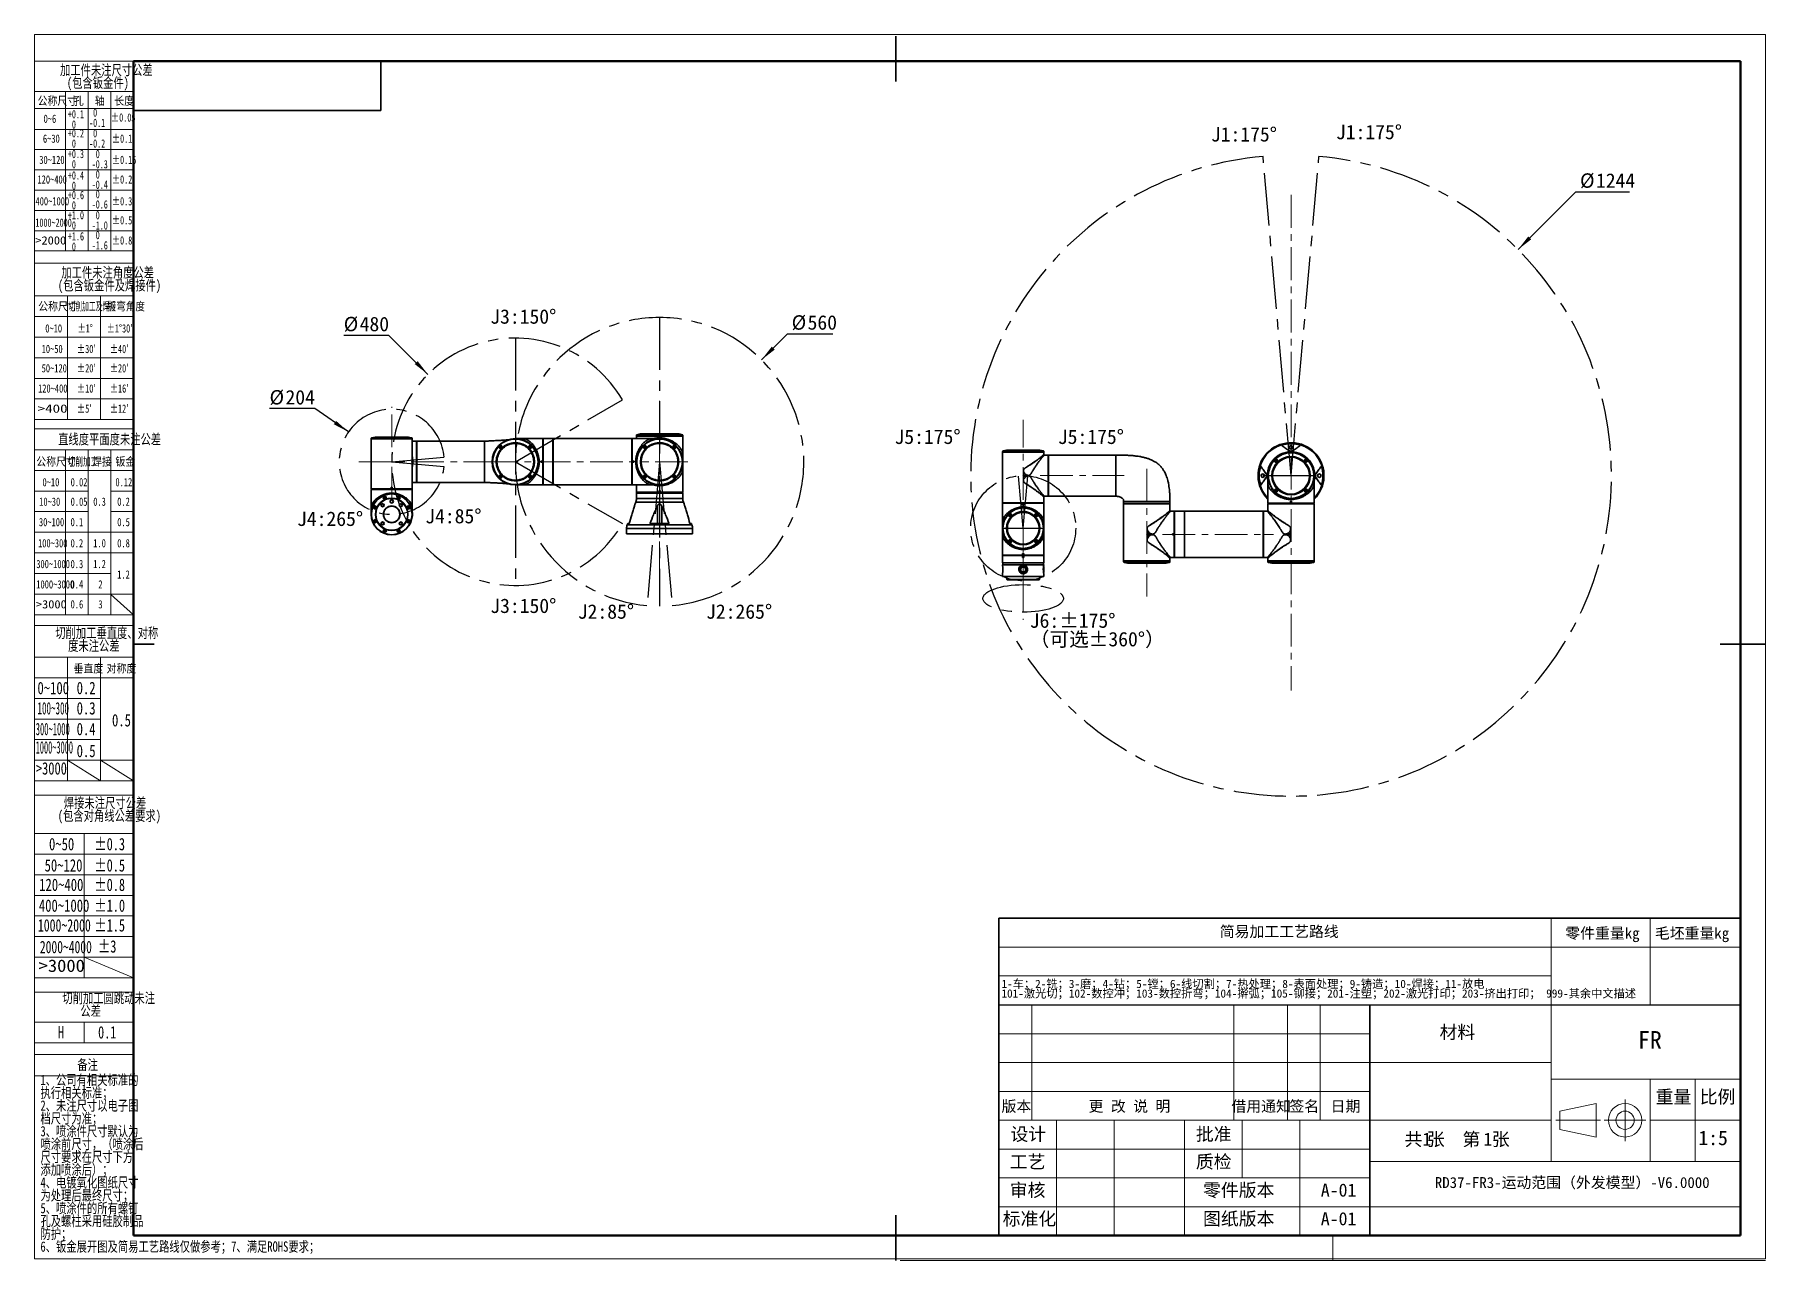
# Model space of a CAD drawing. Header units: millimetres. Extents: x 0 to 420, y 0 to 297.
import ezdxf

# ---------------------------------------------------------------- set-up
doc = ezdxf.new("R2010")
doc.units = ezdxf.units.MM
doc.linetypes.add('CENTERX2', pattern=[20.32, 12.7, -2.54, 2.54, -2.54])
doc.layers.add('中心线层', color=6, linetype='CENTERX2', lineweight=25)
doc.layers.add('细线层', color=7, linetype='Continuous', lineweight=25)
doc.layers.add('标注层', color=150, linetype='Continuous')
doc.styles.add('SLDTEXTSTYLE0', font='仿宋_GB2312')
doc.styles.add('SLDTEXTSTYLE1', font='仿宋_GB2312', dxfattribs={"bigfont": 'bigfont'})
doc.styles.add('SLDTEXTSTYLE10', font='HYSWLONGFANGSONG.TTF', dxfattribs={"width": 0.610825, "bigfont": 'bigfont'})
doc.styles.add('SLDTEXTSTYLE11', font='HYSWLONGFANGSONG.TTF', dxfattribs={"width": 1.790313})
doc.styles.add('SLDTEXTSTYLE12', font='HYSWLONGFANGSONG.TTF', dxfattribs={"width": 0.681959, "bigfont": 'bigfont'})
doc.styles.add('SLDTEXTSTYLE13', font='HYSWLONGFANGSONG.TTF', dxfattribs={"width": 0.884144})
doc.styles.add('SLDTEXTSTYLE14', font='HYSWLONGFANGSONG.TTF', dxfattribs={"width": 0.713832})
doc.styles.add('SLDTEXTSTYLE15', font='HYSWLONGFANGSONG.TTF', dxfattribs={"width": 0.67478})
doc.styles.add('SLDTEXTSTYLE16', font='HYSWLONGFANGSONG.TTF', dxfattribs={"width": 0.616682})
doc.styles.add('SLDTEXTSTYLE17', font='HYSWLONGFANGSONG.TTF', dxfattribs={"width": 0.985122})
doc.styles.add('SLDTEXTSTYLE18', font='HYSWLONGFANGSONG.TTF', dxfattribs={"width": 0.932974})
doc.styles.add('SLDTEXTSTYLE19', font='HYSWLONGFANGSONG.TTF', dxfattribs={"width": 0.916112})
doc.styles.add('SLDTEXTSTYLE2', font='SIMSUN.TTC', dxfattribs={"bigfont": 'bigfont'})
doc.styles.add('SLDTEXTSTYLE20', font='HYSWLONGFANGSONG.TTF', dxfattribs={"bigfont": 'bigfont'})
doc.styles.add('SLDTEXTSTYLE3', font='HYSWLONGFANGSONG.TTF', dxfattribs={"bigfont": 'bigfont'})
doc.styles.add('SLDTEXTSTYLE4', font='HYSWLONGFANGSONG.TTF')
doc.styles.add('SLDTEXTSTYLE5', font='HYSWLONGFANGSONG.TTF', dxfattribs={"width": 0.957143})
doc.styles.add('SLDTEXTSTYLE6', font='HYSWLONGFANGSONG.TTF', dxfattribs={"width": 0.968558})
doc.styles.add('SLDTEXTSTYLE7', font='HYSWLONGFANGSONG.TTF', dxfattribs={"width": 0.902411})
doc.styles.add('SLDTEXTSTYLE8', font='HYSWLONGFANGSONG.TTF', dxfattribs={"width": 1.466704})
doc.styles.add('SLDTEXTSTYLE9', font='HYSWLONGFANGSONG.TTF', dxfattribs={"width": 0.858748, "bigfont": 'bigfont'})
doc.dimstyles.new('SLDDIMSTYLE0', dxfattribs={"dimtxt": 3.5, "dimasz": 4, "dimexe": 0, "dimexo": 0.0625, "dimgap": 0.875, "dimtad": 0, "dimtih": 1, "dimtoh": 1, "dimlfac": 8, "dimrnd": 1e-09, "dimzin": 12, "dimdsep": 46, "dimtxsty": 'SLDTEXTSTYLE0', "dimsah": 1, "dimcen": 0, "dimadec": 0, "dimazin": 3, "dimtfac": 1, "dimtdec": 3, "dimtofl": 0, "dimtmove": 0, "dimatfit": 3, "dimfxl": 0, "dimfrac": 2, "dimtolj": 1, "dimtzin": 12, "dimarcsym": 0})
doc.dimstyles.new('SLDDIMSTYLE1', dxfattribs={"dimtxt": 3.5, "dimasz": 4, "dimexe": 0, "dimexo": 0.0625, "dimgap": 0.875, "dimtad": 0, "dimtih": 1, "dimtoh": 1, "dimlfac": 8, "dimrnd": 1e-09, "dimzin": 12, "dimdsep": 46, "dimtxsty": 'SLDTEXTSTYLE0', "dimsah": 1, "dimcen": 0, "dimadec": 0, "dimazin": 3, "dimtfac": 1, "dimtdec": 3, "dimtofl": 0, "dimtmove": 0, "dimatfit": 3, "dimfxl": 0, "dimfrac": 2, "dimtolj": 1, "dimtzin": 12, "dimarcsym": 0})

msp = doc.modelspace()

# ---------------------------------------------------------------- texts
at = {"color": 7, "linetype": 'Continuous', "lineweight": 0, "attachment_point": 2}
for s, insert, char_height, style in [('简\\M+188D5\\M+189C1\\M+18D48\\M+18D48艺\\M+19848线', (302.025, 81.1045), 2.645833, 'SLDTEXTSTYLE1'), ('\\M+197EB\\M+18C8F\\M+18F64\\M+197CAkg', (380.4551, 80.7067), 2.645833, 'SLDTEXTSTYLE1'), ('\\M+196D1坯\\M+18F64\\M+197CAkg', (402.1913, 80.7067), 2.645833, 'SLDTEXTSTYLE1'), ('\\M+18DDE\\M+197BF', (345.2504, 56.9595), 3.175, 'SLDTEXTSTYLE1'), ('FR', (391.9688, 55.6308), 4.23333, 'SLDTEXTSTYLE0'), ('\\M+194C5\\M+1967B', (238.2514, 38.7168), 2.645833, 'SLDTEXTSTYLE1'), ('\\M+18D58 \\M+189FC 说 \\M+196BE', (265.677, 38.7168), 2.645833, 'SLDTEXTSTYLE1'), ('\\M+18ED8\\M+19770\\M+192CA\\M+1926D', (297.6411, 38.7168), 2.645833, 'SLDTEXTSTYLE1'), ('签\\M+196BC', (308.1062, 38.7168), 2.64583, 'SLDTEXTSTYLE1'), ('\\M+193FA\\M+18AFA', (318.1062, 38.7168), 2.645833, 'SLDTEXTSTYLE1'), ('\\M+18F64\\M+197CA', (397.696, 41.2708), 3.175, 'SLDTEXTSTYLE1'), ('\\M+194E4\\M+197E1', (408.3967, 41.2708), 3.175, 'SLDTEXTSTYLE1'), ('设计', (241.1282, 32.2181), 3.175, 'SLDTEXTSTYLE1'), ('\\M+194E1\\M+18F79', (286.1282, 32.2181), 3.175, 'SLDTEXTSTYLE1'), ('1:5', (407.3123, 31.4485), 3.5, 'SLDTEXTSTYLE0'), ('\\M+18D48艺', (240.9685, 25.5203), 3.175, 'SLDTEXTSTYLE1'), ('质检', (286.1282, 25.5203), 3.175, 'SLDTEXTSTYLE1'), ('审\\M+18A6A', (240.9685, 18.6344), 3.175, 'SLDTEXTSTYLE1'), ('\\M+197EB\\M+18C8F\\M+194C5\\M+1967B', (292.1854, 18.6344), 3.175, 'SLDTEXTSTYLE1'), ('A-01', (316.4287, 18.6344), 3.175, 'SLDTEXTSTYLE0'), ('RD37-FR3-运动\\M+1E497围\\M+18169\\M+18A4F发\\M+196CD\\M+18C5E\\M+1816A-V6.0000', (373.1238, 20.1989), 2.645833, 'SLDTEXTSTYLE1'), ('标\\M+18F79\\M+189BB', (241.4127, 11.6837), 3.175, 'SLDTEXTSTYLE1'), ('图纸\\M+194C5\\M+1967B', (292.1854, 11.6837), 3.175, 'SLDTEXTSTYLE1'), ('A-01', (316.4287, 11.6837), 3.175, 'SLDTEXTSTYLE0')]:
    msp.add_mtext(s, dxfattribs=dict(at, insert=insert, char_height=char_height, style=style))
at = {"layer": '标注层', "color": 1}
for s, insert, char_height, attachment_point, style in [('\\M+18CF6\\M+18FCC\\M+18EDA\\M+190A1', (0.7237, 282.3304), 2, 1, 'SLDTEXTSTYLE3'), ('\\M+18D45', (9.5078, 282.3304), 2, 1, 'SLDTEXTSTYLE3'), ('轴', (14.5989, 282.3304), 2, 1, 'SLDTEXTSTYLE3'), ('长\\M+19378', (19.3232, 282.3304), 2, 1, 'SLDTEXTSTYLE3'), ('0~6', (2.1717, 277.9823), 2, 1, 'SLDTEXTSTYLE4'), ('±0.05', (18.5343, 278.2887), 2, 1, 'SLDTEXTSTYLE6'), ('6~30', (2.0085, 273.1627), 2, 1, 'SLDTEXTSTYLE4'), ('±0.1', (18.7483, 273.1627), 2, 1, 'SLDTEXTSTYLE6'), ('30~120', (1.1293, 268.0191), 2, 1, 'SLDTEXTSTYLE4'), ('±0.15', (18.7483, 268.0191), 2, 1, 'SLDTEXTSTYLE6'), ('120~400', (0.6904, 263.255), 2, 1, 'SLDTEXTSTYLE4'), ('±0.2', (18.7483, 263.255), 2, 1, 'SLDTEXTSTYLE6'), ('400~1000', (0.21, 257.9709), 2, 1, 'SLDTEXTSTYLE4'), ('±0.3', (18.7483, 257.9709), 2, 1, 'SLDTEXTSTYLE6'), ('1000~2000', (0.1711, 252.7824), 2, 1, 'SLDTEXTSTYLE7'), ('±0.5', (18.7483, 253.362), 2, 1, 'SLDTEXTSTYLE6'), ('>2000', (0.1711, 248.4691), 2, 1, 'SLDTEXTSTYLE8'), ('±0.8', (18.7483, 248.4691), 2, 1, 'SLDTEXTSTYLE6'), ('\\M+18CF6\\M+18FCC\\M+18EDA\\M+190A1', (0.8729, 232.4656), 2, 1, 'SLDTEXTSTYLE3'), ('\\M+190D8\\M+18DED\\M+189C1\\M+18D48\\M+18B79焊\\M+190DA', (8.2029, 232.4656), 2, 1, 'SLDTEXTSTYLE10'), ('\\M+190DC\\M+19C5E\\M+18A70\\M+19378', (17.4942, 232.4656), 2, 1, 'SLDTEXTSTYLE9'), ('0~10', (2.5803, 227.1224), 2, 1, 'SLDTEXTSTYLE4'), ('±1°', (10.4111, 227.1224), 2, 1, 'SLDTEXTSTYLE6'), ('\\M+1817D1\\M+1818B30\\M+1818C', (17.4942, 227.1224), 2, 1, 'SLDTEXTSTYLE9'), ('10~50', (1.7025, 222.1322), 2, 1, 'SLDTEXTSTYLE4'), ('\\M+1817D30\\M+1818C', (10.2792, 222.1322), 2, 1, 'SLDTEXTSTYLE9'), ('\\M+1817D40\\M+1818C', (18.2442, 222.1322), 2, 1, 'SLDTEXTSTYLE9'), ('50~120', (1.7025, 217.4491), 2, 1, 'SLDTEXTSTYLE4'), ('\\M+1817D20\\M+1818C', (10.2792, 217.4491), 2, 1, 'SLDTEXTSTYLE9'), ('\\M+1817D20\\M+1818C', (18.2442, 217.4491), 2, 1, 'SLDTEXTSTYLE9'), ('120~400', (0.8248, 212.5439), 2, 1, 'SLDTEXTSTYLE4'), ('\\M+1817D10\\M+1818C', (10.2792, 212.5439), 2, 1, 'SLDTEXTSTYLE9'), ('\\M+1817D16\\M+1818C', (18.2456, 212.5439), 2, 1, 'SLDTEXTSTYLE9'), ('>400', (0.7005, 207.6613), 2, 1, 'SLDTEXTSTYLE11'), ('\\M+1817D5\\M+1818C', (10.2792, 207.6613), 2, 1, 'SLDTEXTSTYLE9'), ('\\M+1817D12\\M+1818C', (18.2456, 207.6613), 2, 1, 'SLDTEXTSTYLE9'), ('\\M+192BC线\\M+19378\\M+195BD\\M+196CA\\M+19378\\M+196A2\\M+1928D\\M+18CF6\\M+18DB7', (18.1914, 200.4886), 2.5, 2, 'SLDTEXTSTYLE3'), ('\\M+18CF6\\M+18FCC\\M+18EDA\\M+190A1', (0.397, 194.7979), 2, 1, 'SLDTEXTSTYLE3'), ('\\M+190D8\\M+18DED\\M+189C1\\M+18D48', (8.05, 194.7979), 2, 1, 'SLDTEXTSTYLE12'), ('焊\\M+190DA', (13.9447, 194.7979), 2, 1, 'SLDTEXTSTYLE3'), ('钣\\M+18BE0', (19.6093, 194.7979), 2, 1, 'SLDTEXTSTYLE3'), ('0~10', (1.9089, 189.8071), 2, 1, 'SLDTEXTSTYLE4'), ('0.02', (8.7387, 189.8071), 2, 1, 'SLDTEXTSTYLE4'), ('0.12', (19.6052, 189.8071), 2, 1, 'SLDTEXTSTYLE4'), ('10~30', (1.1075, 185.0772), 2, 1, 'SLDTEXTSTYLE4'), ('0.05', (8.7387, 185.0772), 2, 1, 'SLDTEXTSTYLE4'), ('0.3', (14.229, 185.0772), 2, 1, 'SLDTEXTSTYLE4'), ('0.2', (20.0441, 185.0772), 2, 1, 'SLDTEXTSTYLE4'), ('30~100', (1.0482, 180.1231), 2, 1, 'SLDTEXTSTYLE4'), ('0.1', (8.7269, 180.1231), 2, 1, 'SLDTEXTSTYLE4'), ('0.5', (20.0441, 180.1231), 2, 1, 'SLDTEXTSTYLE4'), ('100~300', (0.8248, 175.0026), 2, 1, 'SLDTEXTSTYLE4'), ('0.2', (8.7269, 175.0026), 2, 1, 'SLDTEXTSTYLE4'), ('1.0', (14.229, 175.0026), 2, 1, 'SLDTEXTSTYLE4'), ('0.8', (20.0441, 175.0026), 2, 1, 'SLDTEXTSTYLE4'), ('300~1000', (0.3984, 169.9445), 2, 1, 'SLDTEXTSTYLE4'), ('0.3', (8.7269, 169.9445), 2, 1, 'SLDTEXTSTYLE4'), ('1.2', (14.229, 169.9445), 2, 1, 'SLDTEXTSTYLE4'), ('1000~3000', (0.3984, 165.012), 2, 1, 'SLDTEXTSTYLE13'), ('0.4', (8.7269, 165.012), 2, 1, 'SLDTEXTSTYLE4'), ('2', (15.454, 165.012), 2, 1, 'SLDTEXTSTYLE4'), ('1.2', (20.0413, 167.4098), 2, 1, 'SLDTEXTSTYLE4'), ('>3000', (0.3082, 160.1784), 2, 1, 'SLDTEXTSTYLE8'), ('0.6', (8.7269, 160.1784), 2, 1, 'SLDTEXTSTYLE4'), ('3', (15.454, 160.1784), 2, 1, 'SLDTEXTSTYLE4'), ('\\M+19082\\M+192BC\\M+19378', (9.4495, 144.6054), 2, 1, 'SLDTEXTSTYLE3'), ('对\\M+18FCC\\M+19378', (17.4679, 144.6054), 2, 1, 'SLDTEXTSTYLE3'), ('0~100', (0.6847, 140.3667), 3, 1, 'SLDTEXTSTYLE4'), ('0.2', (10.1978, 140.3667), 3, 1, 'SLDTEXTSTYLE4'), ('100~300', (0.6951, 135.4525), 3, 1, 'SLDTEXTSTYLE14'), ('0.3', (10.1978, 135.4525), 3, 1, 'SLDTEXTSTYLE4'), ('300~1000', (0.2618, 130.4111), 3, 1, 'SLDTEXTSTYLE15'), ('0.4', (10.1978, 130.4111), 3, 1, 'SLDTEXTSTYLE4'), ('0.5', (18.7762, 132.5458), 3, 1, 'SLDTEXTSTYLE4'), ('1000~3000', (0.2542, 125.9603), 3, 1, 'SLDTEXTSTYLE16'), ('0.5', (10.1978, 125.0992), 3, 1, 'SLDTEXTSTYLE4'), ('>3000', (0.2958, 120.8624), 3, 1, 'SLDTEXTSTYLE17'), ('0~50', (3.4881, 102.4915), 3, 1, 'SLDTEXTSTYLE4'), ('±0.3', (14.5214, 102.4915), 3, 1, 'SLDTEXTSTYLE6'), ('50~120', (2.4216, 97.3364), 3, 1, 'SLDTEXTSTYLE4'), ('±0.5', (14.5214, 97.3364), 3, 1, 'SLDTEXTSTYLE6'), ('120~400', (1.1049, 92.6187), 3, 1, 'SLDTEXTSTYLE4'), ('±0.8', (14.5214, 92.6187), 3, 1, 'SLDTEXTSTYLE6'), ('400~1000', (1.0294, 87.5727), 3, 1, 'SLDTEXTSTYLE4'), ('±1.0', (14.5214, 87.5727), 3, 1, 'SLDTEXTSTYLE6'), ('1000~2000', (0.7836, 82.7837), 3, 1, 'SLDTEXTSTYLE18'), ('±1.5', (14.5214, 82.7837), 3, 1, 'SLDTEXTSTYLE6'), ('2000~4000', (1.2699, 77.5261), 3, 1, 'SLDTEXTSTYLE19'), ('±3', (15.3937, 77.6711), 3, 1, 'SLDTEXTSTYLE6'), ('>3000', (0.9649, 72.9839), 3, 1, 'SLDTEXTSTYLE8'), ('H', (5.6607, 56.8261), 3, 1, 'SLDTEXTSTYLE6'), ('0.1', (15.3937, 56.8261), 3, 1, 'SLDTEXTSTYLE6'), ('备\\M+1928D', (12.8583, 48.69), 2.5, 2, 'SLDTEXTSTYLE20'), ('6\\M+18141钣\\M+18BE0\\M+19357开图\\M+18B79简\\M+188D5\\M+18D48艺\\M+19848线仅\\M+198F4\\M+18E51\\M+18D6C\\M+181477\\M+18141满\\M+191ABROHS\\M+19776\\M+18B81\\M+18147', (1.4141, 4.5931), 2.5, 1, 'SLDTEXTSTYLE3')]:
    msp.add_mtext(s, dxfattribs=dict(at, insert=insert, char_height=char_height, attachment_point=attachment_point, style=style))
at = {"layer": '标注层', "char_height": 3.5, "attachment_point": 1, "style": 'SLDTEXTSTYLE0'}
for s, insert in [('J1:175°', (285.4297, 274.9585)), ('J1:175°', (315.7814, 275.5193)), ('J3:150°', (110.5623, 230.751)), ('J5:175°', (208.6612, 201.5767)), ('J5:175°', (248.3023, 201.5767)), ('J4:265°', (63.6717, 181.6817)), ('J4:85°', (94.7849, 182.3206)), ('J3:150°', (110.5623, 160.5663)), ('J2:85°', (131.8028, 159.1694)), ('J2:265°', (162.9323, 159.1694))]:
    msp.add_mtext(s, dxfattribs=dict(at, insert=insert))

# ---------------------------------------------------------------- blocks, each defined once
blk = doc.blocks.new('SW_NOTE_0')
at = {"color": 0, "linetype": 'Continuous', "lineweight": 0, "attachment_point": 2}
for s, insert, char_height, style in [('\\M+18BA4', (2.18, 4.09), 3.175, 'SLDTEXTSTYLE1'), ('张  \\M+191E6', (11.91, 4.09), 3.175, 'SLDTEXTSTYLE1'), ('张', (23.35, 4.09), 3.17, 'SLDTEXTSTYLE1'), ('1', (5.42, 4.09), 3.17, 'SLDTEXTSTYLE0'), ('1', (20.24, 4.09), 3.17, 'SLDTEXTSTYLE0')]:
    blk.add_mtext(s, dxfattribs=dict(at, insert=insert, char_height=char_height, style=style))
blk = doc.blocks.new('SW_NOTE_1')
at = {"color": 0, "linetype": 'Continuous', "lineweight": 0, "char_height": 2, "attachment_point": 1, "style": 'SLDTEXTSTYLE2'}
for s, insert in [('1-车\\M+181472-铣\\M+181473-\\M+19681\\M+181474-钻\\M+181475-镗\\M+181476-线\\M+190D8\\M+18A84\\M+181477-热处\\M+1979D\\M+181478-\\M+1955C\\M+196CA处\\M+1979D\\M+181479-铸\\M+191A2\\M+1814710-焊\\M+190DA\\M+1814711-\\M+195FA电', (0, 2.33)), ('101-\\M+18C83\\M+18CF5\\M+190D8\\M+18147102-\\M+19094\\M+18D54\\M+19974\\M+18147103-\\M+19094\\M+18D54\\M+190DC\\M+19C5E\\M+18147104-擀\\M+18CCA\\M+18147105-铆\\M+190DA\\M+18147201-\\M+1928D\\M+19159\\M+18147202-\\M+18C83\\M+18CF5\\M+191C5\\M+188F3\\M+18147203-挤\\M+18F6F\\M+191C5\\M+188F3\\M+18147 999-\\M+191B4\\M+1975D\\M+19286\\M+195B6\\M+19560\\M+18F71', (0, 0))]:
    blk.add_mtext(s, dxfattribs=dict(at, insert=insert))
blk = doc.blocks.new('SW_NOTE_2')
at = {"layer": '标注层', "color": 0, "char_height": 2.5, "attachment_point": 2, "style": 'SLDTEXTSTYLE3'}
for s, insert in [('\\M+189C1\\M+18D48\\M+18C8F\\M+196A2\\M+1928D\\M+18EDA\\M+190A1\\M+18CF6\\M+18DB7', (15.47, 3.22)), ('(\\M+195EF\\M+18ADC钣\\M+18BE0\\M+18C8F)', (13.41, 0.11))]:
    blk.add_mtext(s, dxfattribs=dict(at, insert=insert))
blk = doc.blocks.new('SW_NOTE_3')
at = {"layer": '标注层', "color": 0, "char_height": 2, "attachment_point": 1, "style": 'SLDTEXTSTYLE5'}
for s, insert in [('-0.1', (0, 0.09)), (' 0', (0, 2.58))]:
    blk.add_mtext(s, dxfattribs=dict(at, insert=insert))
blk = doc.blocks.new('SW_NOTE_4')
at = {"layer": '标注层', "color": 0, "char_height": 2, "attachment_point": 1, "style": 'SLDTEXTSTYLE5'}
for s, insert in [('+0.1', (0, 2.58)), (' 0', (0, 0.09))]:
    blk.add_mtext(s, dxfattribs=dict(at, insert=insert))
blk = doc.blocks.new('SW_NOTE_5')
at = {"layer": '标注层', "color": 0, "char_height": 2, "attachment_point": 1, "style": 'SLDTEXTSTYLE5'}
for s, insert in [('+0.2', (0, 2.58)), (' 0', (0, 0.09))]:
    blk.add_mtext(s, dxfattribs=dict(at, insert=insert))
blk = doc.blocks.new('SW_NOTE_6')
at = {"layer": '标注层', "color": 0, "char_height": 2, "attachment_point": 1, "style": 'SLDTEXTSTYLE5'}
for s, insert in [('+0.3', (0, 2.58)), (' 0', (0, 0.09))]:
    blk.add_mtext(s, dxfattribs=dict(at, insert=insert))
blk = doc.blocks.new('SW_NOTE_7')
at = {"layer": '标注层', "color": 0, "char_height": 2, "attachment_point": 1, "style": 'SLDTEXTSTYLE5'}
for s, insert in [('+0.4', (0, 2.58)), (' 0', (0, 0.09))]:
    blk.add_mtext(s, dxfattribs=dict(at, insert=insert))
blk = doc.blocks.new('SW_NOTE_8')
at = {"layer": '标注层', "color": 0, "char_height": 2, "attachment_point": 1, "style": 'SLDTEXTSTYLE5'}
for s, insert in [('-0.2', (0, 0.09)), (' 0', (0, 2.58))]:
    blk.add_mtext(s, dxfattribs=dict(at, insert=insert))
blk = doc.blocks.new('SW_NOTE_9')
at = {"layer": '标注层', "color": 0, "char_height": 2, "attachment_point": 1, "style": 'SLDTEXTSTYLE5'}
for s, insert in [('-0.3', (0, 0.09)), (' 0', (0, 2.58))]:
    blk.add_mtext(s, dxfattribs=dict(at, insert=insert))
blk = doc.blocks.new('SW_NOTE_10')
at = {"layer": '标注层', "color": 0, "char_height": 2, "attachment_point": 1, "style": 'SLDTEXTSTYLE5'}
for s, insert in [('-0.4', (0, 0.09)), (' 0', (0, 2.58))]:
    blk.add_mtext(s, dxfattribs=dict(at, insert=insert))
blk = doc.blocks.new('SW_NOTE_11')
at = {"layer": '标注层', "color": 0, "char_height": 2, "attachment_point": 1, "style": 'SLDTEXTSTYLE5'}
for s, insert in [('+0.6', (0, 2.58)), (' 0', (0, 0.09))]:
    blk.add_mtext(s, dxfattribs=dict(at, insert=insert))
blk = doc.blocks.new('SW_NOTE_12')
at = {"layer": '标注层', "color": 0, "char_height": 2, "attachment_point": 1, "style": 'SLDTEXTSTYLE5'}
for s, insert in [('-0.6', (0, 0.09)), (' 0', (0, 2.58))]:
    blk.add_mtext(s, dxfattribs=dict(at, insert=insert))
blk = doc.blocks.new('SW_NOTE_13')
at = {"layer": '标注层', "color": 0, "char_height": 2, "attachment_point": 1, "style": 'SLDTEXTSTYLE5'}
for s, insert in [('+1.0', (0, 2.58)), (' 0', (0, 0.09))]:
    blk.add_mtext(s, dxfattribs=dict(at, insert=insert))
blk = doc.blocks.new('SW_NOTE_14')
at = {"layer": '标注层', "color": 0, "char_height": 2, "attachment_point": 1, "style": 'SLDTEXTSTYLE5'}
for s, insert in [('-1.0', (0, 0.09)), (' 0', (0, 2.58))]:
    blk.add_mtext(s, dxfattribs=dict(at, insert=insert))
blk = doc.blocks.new('SW_NOTE_15')
at = {"layer": '标注层', "color": 0, "char_height": 2, "attachment_point": 1, "style": 'SLDTEXTSTYLE5'}
for s, insert in [('+1.6', (0, 2.58)), (' 0', (0, 0.09))]:
    blk.add_mtext(s, dxfattribs=dict(at, insert=insert))
blk = doc.blocks.new('SW_NOTE_16')
at = {"layer": '标注层', "color": 0, "char_height": 2, "attachment_point": 1, "style": 'SLDTEXTSTYLE5'}
for s, insert in [('-1.6', (0, 0.09)), (' 0', (0, 2.58))]:
    blk.add_mtext(s, dxfattribs=dict(at, insert=insert))
blk = doc.blocks.new('SW_NOTE_17')
at = {"layer": '标注层', "color": 0, "char_height": 2.5, "attachment_point": 2, "style": 'SLDTEXTSTYLE3'}
for s, insert in [('(\\M+195EF\\M+18ADC钣\\M+18BE0\\M+18C8F\\M+18B79焊\\M+190DA\\M+18C8F)', (15.91, 0.11)), ('\\M+189C1\\M+18D48\\M+18C8F\\M+196A2\\M+1928D\\M+18A70\\M+19378\\M+18CF6\\M+18DB7', (15.47, 3.22))]:
    blk.add_mtext(s, dxfattribs=dict(at, insert=insert))
blk = doc.blocks.new('SW_NOTE_18')
at = {"layer": '标注层', "color": 0, "char_height": 2.5, "attachment_point": 2, "style": 'SLDTEXTSTYLE3'}
for s, insert in [('\\M+190D8\\M+18DED\\M+189C1\\M+18D48\\M+19082\\M+192BC\\M+19378\\M+18141对\\M+18FCC', (17.19, 3.22)), ('\\M+19378\\M+196A2\\M+1928D\\M+18CF6\\M+18DB7', (14.06, 0.11))]:
    blk.add_mtext(s, dxfattribs=dict(at, insert=insert))
blk = doc.blocks.new('SW_NOTE_19')
at = {"layer": '标注层', "color": 0, "char_height": 2.5, "attachment_point": 2, "style": 'SLDTEXTSTYLE3'}
for s, insert in [('(\\M+195EF\\M+18ADC对\\M+18A70线\\M+18CF6\\M+18DB7\\M+19776\\M+18B81)', (14.82, 0.11)), ('焊\\M+190DA\\M+196A2\\M+1928D\\M+18EDA\\M+190A1\\M+18CF6\\M+18DB7', (13.75, 3.22))]:
    blk.add_mtext(s, dxfattribs=dict(at, insert=insert))
blk = doc.blocks.new('SW_NOTE_20')
at = {"layer": '标注层', "color": 0, "char_height": 2.5, "attachment_point": 2, "style": 'SLDTEXTSTYLE3'}
for s, insert in [('\\M+190D8\\M+18DED\\M+189C1\\M+18D48圆\\M+192B5动\\M+196A2\\M+1928D', (15.47, 3.22)), ('\\M+18CF6\\M+18DB7', (11.09, 0.11))]:
    blk.add_mtext(s, dxfattribs=dict(at, insert=insert))
blk = doc.blocks.new('SW_NOTE_21')
at = {"layer": '标注层', "color": 0, "char_height": 2.5, "attachment_point": 1, "style": 'SLDTEXTSTYLE3'}
for s, insert in [('执\\M+18D73\\M+1918A关标\\M+18F79\\M+18147', (0, 0.11)), ('1\\M+18141\\M+18CF6\\M+18E69\\M+1974C\\M+1918A关标\\M+18F79\\M+19349', (0, 3.22)), ('2\\M+18141\\M+196A2\\M+1928D\\M+18EDA\\M+190A1\\M+188C8电\\M+18E71图', (0, -3)), ('\\M+19E83\\M+18EDA\\M+190A1为\\M+18F79\\M+18147', (0, -6.11)), ('3\\M+18141喷涂\\M+18C8F\\M+18EDA\\M+190A1\\M+1E0D2认为', (0, -9.22)), ('喷涂\\M+1914F\\M+18EDA\\M+190A1\\M+18143\\M+18169喷涂\\M+18D40', (0, -12.33)), ('\\M+18EDA\\M+190A1\\M+19776\\M+18B81\\M+18DDD\\M+18EDA\\M+190A1\\M+189BA\\M+195FB', (0, -15.44)), ('\\M+19359\\M+189C1喷涂\\M+18D40\\M+1816A\\M+18147', (0, -18.56)), ('4\\M+18141电镀氧\\M+189BB图纸\\M+18EDA\\M+190A1', (0, -21.67)), ('为处\\M+1979D\\M+18D40\\M+18DC5终\\M+18EDA\\M+190A1\\M+18147', (0, -24.78)), ('5\\M+18141喷涂\\M+18C8F\\M+19349\\M+18F8A\\M+1974C\\M+19786钉', (0, -27.89)), ('\\M+18D45\\M+18B79\\M+19786\\M+1928C\\M+18DD1\\M+19770\\M+1E1E9胶\\M+190A7\\M+19569', (0, -31)), ('\\M+19668护\\M+18147', (0, -34.11))]:
    blk.add_mtext(s, dxfattribs=dict(at, insert=insert))
blk = doc.blocks.new('_D')
at = {"layer": '标注层'}
for p, q in [((176.4, 218.5), (182.7, 224.8)), ((182.7, 224.8), (193.68, 224.8))]:
    blk.add_line(p, q, dxfattribs=at)
blk.add_solid([(176.4, 218.5), (179.58, 220.97), (178.87, 221.68)], dxfattribs=at)
at = {"layer": '标注层', "char_height": 3.5, "attachment_point": 1, "style": 'SLDTEXTSTYLE0'}
for s, insert in [('%%c', (183.7, 229.31)), ('560', (187.57, 229.31))]:
    blk.add_mtext(s, dxfattribs=dict(at, insert=insert))
blk = doc.blocks.new('_D_1')
at = {"layer": '标注层'}
for p, q in [((85.98, 224.42), (75, 224.42)), ((95.44, 214.96), (85.98, 224.42))]:
    blk.add_line(p, q, dxfattribs=at)
blk.add_solid([(95.44, 214.96), (92.96, 218.15), (92.25, 217.44)], dxfattribs=at)
at = {"layer": '标注层', "char_height": 3.5, "attachment_point": 1, "style": 'SLDTEXTSTYLE0'}
for s, insert in [('%%c', (75, 228.93)), ('480', (78.87, 228.93))]:
    blk.add_mtext(s, dxfattribs=dict(at, insert=insert))
blk = doc.blocks.new('_D_2')
at = {"layer": '标注层'}
for p, q in [((67.98, 206.65), (57, 206.65)), ((76.16, 201), (67.98, 206.65))]:
    blk.add_line(p, q, dxfattribs=at)
blk.add_solid([(76.16, 201), (73.15, 203.68), (72.59, 202.86)], dxfattribs=at)
at = {"layer": '标注层', "char_height": 3.5, "attachment_point": 1, "style": 'SLDTEXTSTYLE0'}
for s, insert in [('%%c', (57, 211.16)), ('204', (60.87, 211.16))]:
    blk.add_mtext(s, dxfattribs=dict(at, insert=insert))
blk = doc.blocks.new('_D_3')
at = {"layer": '标注层'}
for p, q in [((359.98, 245.25), (374.01, 259.23)), ((374.01, 259.23), (387.03, 259.23))]:
    blk.add_line(p, q, dxfattribs=at)
blk.add_solid([(359.98, 245.25), (363.16, 247.72), (362.46, 248.43)], dxfattribs=at)
at = {"layer": '标注层', "char_height": 3.5, "attachment_point": 1, "style": 'SLDTEXTSTYLE0'}
for s, insert in [('%%c', (375.01, 263.74)), ('1244', (378.88, 263.74))]:
    blk.add_mtext(s, dxfattribs=dict(at, insert=insert))
blk = doc.blocks.new('SW_NOTE_22')
at = {"layer": '标注层', "color": 0, "char_height": 3.5, "attachment_point": 1}
for s, insert, style in [('J6:±175°', (0, 4.51), 'SLDTEXTSTYLE0'), ('\\M+18169\\M+189C2选\\M+1817D360\\M+1818B\\M+1816A', (0, 0.01), 'SLDTEXTSTYLE1')]:
    blk.add_mtext(s, dxfattribs=dict(at, insert=insert, style=style))

# ---------------------------------------------------------------- dimensions: what is measured, and where the dimension line sits
at = {"layer": '标注层'}
for p1, p2, picture, middle in [((249.7942, 135.5281), (359.9777, 245.2544), '_D_3', (381.0188, 261.5523)), ((97.1392, 186.5035), (76.1601, 200.9992), '_D_2', (61.9915, 208.9739))]:
    dim = msp.add_diameter_dim_2p(p1=p1, p2=p2, dimstyle='SLDDIMSTYLE1', dxfattribs=at)
    dim.commit()
    dim.dimension.update_dxf_attribs({"geometry": picture, "text_midpoint": middle, "dimtype": 163})
for center, mpoint, text, picture, middle in [((116.6497, 193.7514), (95.4365, 214.9646), '%%c480', '_D_1', (79.9914, 226.4562)), ((151.6497, 193.7514), (176.3984, 218.5001), '%%c560', '_D', (188.6883, 226.8366))]:
    dim = msp.add_radius_dim(center=center, mpoint=mpoint, text=text, dimstyle='SLDDIMSTYLE0', override={"dimpost": '<>'}, dxfattribs=at)
    dim.commit()
    dim.dimension.update_dxf_attribs({"geometry": picture, "text_midpoint": middle, "dimtype": 164})

# ---------------------------------------------------------------- linework, layer by layer
at = {"color": 7, "linetype": 'Continuous', "lineweight": 18}
for p, q in [((-0.0005, 297.3966), (419.993, 297.3966)), ((-0.0005, 297.3966), (-0.0005, 0.3966)), ((419.993, 297.3966), (419.993, 0.3966)), ((367.9959, 75.9894), (367.9959, 82.9894)), ((391.9959, 75.9894), (391.9959, 82.9894)), ((233.9959, 75.9894), (413.9959, 75.9894)), ((367.9959, 61.9894), (367.9959, 75.9894)), ((391.9959, 61.9894), (391.9959, 75.9894)), ((367.9959, 68.9894), (233.9959, 68.9894)), ((241.9959, 33.9894), (241.9959, 61.9894)), ((290.9959, 33.9894), (290.9959, 61.9894)), ((303.9959, 33.9894), (303.9959, 61.9894)), ((311.9959, 33.9894), (311.9959, 61.9894)), ((367.9959, 61.9894), (367.9959, 23.9894)), ((323.9959, 54.9894), (233.9959, 54.9894)), ((323.9959, 47.9894), (233.9959, 47.9894)), ((323.9959, 47.9894), (367.9959, 47.9894)), ((413.9959, 43.9894), (367.9959, 43.9894)), ((391.9959, 43.9894), (391.9959, 23.9894)), ((402.9959, 43.9894), (402.9959, 23.9894)), ((323.9959, 40.9894), (233.9959, 40.9894)), ((370.12, 36.1982), (378.9507, 38.054)), ((378.9507, 38.054), (378.9507, 29.9249)), ((367.9959, 33.9894), (233.9959, 33.9894)), ((247.9959, 5.9894), (247.9959, 33.9894)), ((261.9959, 5.9894), (261.9959, 33.9894)), ((278.9959, 5.9894), (278.9959, 33.9894)), ((292.9959, 19.9894), (292.9959, 33.9894)), ((306.9959, 5.9894), (306.9959, 33.9894)), ((370.12, 36.1982), (370.12, 31.7807)), ((391.9959, 33.9894), (413.9959, 33.9894)), ((370.12, 31.7807), (378.9507, 29.9249)), ((323.9959, 26.9894), (233.9959, 26.9894)), ((367.9959, 23.9894), (323.9959, 23.9894)), ((413.9959, 23.9894), (367.9959, 23.9894)), ((323.9959, 19.9894), (233.9959, 19.9894)), ((323.9959, 12.9894), (233.9959, 12.9894)), ((314.9959, 5.9894), (314.9959, -0.0106)), ((-0.0005, 0.3966), (419.993, 0.3966)), ((209.9959, -0.0106), (419.9959, -0.0106))]:
    msp.add_line(p, q, dxfattribs=at)
at = {"color": 7, "linetype": 'Continuous', "lineweight": 35}
for p, q in [((208.9959, 285.9894), (208.9959, 296.9894)), ((83.9959, 278.9894), (83.9959, 290.9894)), ((23.9959, 278.9894), (83.9959, 278.9894)), ((81.6497, 199.4264), (81.6497, 199.3139)), ((81.6497, 199.3139), (81.6497, 193.7514)), ((82.6291, 199.7467), (81.7472, 199.5483)), ((83.8382, 199.6828), (83.8404, 199.6758)), ((89.4635, 199.6738), (89.4622, 199.6827)), ((91.5521, 199.5483), (90.6702, 199.7467)), ((91.6497, 199.3139), (91.6497, 199.4264)), ((91.6497, 193.7514), (91.6497, 199.3139)), ((92.6868, 198.7514), (91.6497, 198.7514)), ((92.7493, 198.6889), (92.6868, 198.7514)), ((92.6868, 198.7514), (92.6868, 188.7529)), ((92.7497, 198.6889), (92.7493, 198.6889)), ((92.7493, 198.6889), (92.7493, 188.8153)), ((92.7497, 198.6889), (92.7497, 188.8153)), ((92.7747, 198.4389), (92.7497, 198.4389)), ((109.1247, 198.7514), (92.7747, 198.7514)), ((92.7747, 198.7514), (92.7747, 188.7514)), ((109.1484, 198.4389), (109.1247, 198.4389)), ((109.1498, 198.7514), (109.1484, 198.7514)), ((112.9536, 197.5003), (112.8814, 197.3753)), ((113.0979, 197.5003), (112.9536, 197.5003)), ((112.9536, 197.5003), (113.0257, 197.3753)), ((113.0979, 197.5003), (113.0257, 197.3753)), ((113.1701, 197.3753), (113.0979, 197.5003)), ((122.8747, 199.3764), (116.6497, 199.3764)), ((116.7515, 199.3755), (116.7529, 199.3754)), ((120.2014, 197.5003), (120.1292, 197.3753)), ((120.3457, 197.5003), (120.2014, 197.5003)), ((120.2014, 197.5003), (120.2736, 197.3753)), ((120.3457, 197.5003), (120.2736, 197.3753)), ((120.4179, 197.3753), (120.3457, 197.5003)), ((123.3122, 199.375), (122.8747, 199.375)), ((123.3122, 199.375), (123.3122, 193.877)), ((123.3122, 199.375), (123.3357, 199.3514)), ((123.3747, 199.3126), (123.3357, 199.3514)), ((125.7747, 199.3764), (123.3747, 199.3764)), ((123.3747, 199.3764), (123.3747, 193.7514)), ((125.7747, 199.3764), (125.7747, 193.7514)), ((125.7997, 199.0014), (125.7747, 199.0014)), ((144.8997, 199.3764), (125.7997, 199.3764)), ((125.7997, 199.3764), (125.7997, 188.1264)), ((144.8997, 188.1264), (144.8997, 199.3764)), ((144.9247, 199.0014), (144.8997, 199.0014)), ((144.9872, 199.3764), (144.9247, 199.3139)), ((144.9247, 193.8709), (144.9247, 199.3139)), ((151.6497, 199.3764), (144.9872, 199.3764)), ((144.9872, 193.877), (144.9872, 199.3764)), ((146.0247, 200.1764), (146.0247, 200.0014)), ((146.0247, 200.0014), (146.0247, 199.3764)), ((157.2747, 200.0014), (146.0247, 200.0014)), ((146.0412, 200.0014), (146.0247, 200.0014)), ((157.2747, 200.0014), (146.0412, 200.0014)), ((147.0051, 200.497), (146.1222, 200.2983)), ((156.2668, 200.5), (147.0325, 200.5)), ((147.9536, 197.5003), (147.8814, 197.3753)), ((148.0979, 197.5003), (147.9536, 197.5003)), ((147.9536, 197.5003), (148.0257, 197.3753)), ((148.0979, 197.5003), (148.0257, 197.3753)), ((148.1701, 197.3753), (148.0979, 197.5003)), ((151.5459, 199.3754), (151.5476, 199.3755)), ((153.7888, 199.1638), (154.1406, 199.0268)), ((154.1406, 199.0268), (154.1437, 199.0255)), ((155.2014, 197.5003), (155.1292, 197.3753)), ((155.3457, 197.5003), (155.2014, 197.5003)), ((155.2014, 197.5003), (155.2736, 197.3753)), ((155.3457, 197.5003), (155.2736, 197.3753)), ((155.4179, 197.3753), (155.3457, 197.5003)), ((157.1771, 200.2983), (156.2942, 200.497)), ((157.2747, 200.0014), (157.2747, 200.1764)), ((157.2747, 193.8988), (157.2747, 200.0014)), ((81.6497, 193.7514), (81.6497, 187.1892)), ((91.6497, 187.1892), (91.6497, 193.7514)), ((112.8814, 197.3753), (112.9536, 197.2503)), ((112.8814, 197.3753), (113.0257, 197.3753)), ((113.0257, 197.3753), (112.9536, 197.2503)), ((112.9536, 197.2503), (113.0979, 197.2503)), ((113.1701, 197.3753), (113.0257, 197.3753)), ((113.0979, 197.2503), (113.0257, 197.3753)), ((113.0979, 197.2503), (113.1701, 197.3753)), ((120.1292, 197.3753), (120.2014, 197.2503)), ((120.1292, 197.3753), (120.2736, 197.3753)), ((120.2736, 197.3753), (120.2014, 197.2503)), ((120.2014, 197.2503), (120.3457, 197.2503)), ((120.4179, 197.3753), (120.2736, 197.3753)), ((120.3457, 197.2503), (120.2736, 197.3753)), ((120.3457, 197.2503), (120.4179, 197.3753)), ((122.8747, 193.877), (123.3122, 193.877)), ((122.8747, 193.7514), (122.8747, 193.877)), ((122.8747, 193.6257), (122.8747, 193.7514)), ((123.3122, 193.6257), (122.8747, 193.6257)), ((123.3357, 193.877), (123.3122, 193.877)), ((123.3122, 193.6257), (123.3122, 188.1264)), ((123.3122, 193.6257), (123.3357, 193.6257)), ((123.3357, 193.877), (123.3747, 193.8709)), ((123.3747, 193.6319), (123.3357, 193.6257)), ((123.3747, 193.7514), (123.3747, 188.1264)), ((125.7747, 193.7514), (125.7747, 188.1264)), ((144.9247, 193.8709), (144.9636, 193.877)), ((144.9247, 193.6319), (144.9247, 193.8709)), ((144.9247, 188.1901), (144.9247, 193.6319)), ((144.9636, 193.6257), (144.9247, 193.6319)), ((144.9872, 193.877), (144.9636, 193.877)), ((144.9872, 193.6257), (144.9636, 193.6257)), ((144.9872, 193.877), (145.3997, 193.877)), ((144.9872, 188.1278), (144.9872, 193.6257)), ((145.3997, 193.6257), (144.9872, 193.6257)), ((145.3997, 193.877), (145.3997, 193.6257)), ((146.0247, 193.7514), (146.0247, 193.5134)), ((147.8814, 197.3753), (147.9536, 197.2503)), ((147.8814, 197.3753), (148.0257, 197.3753)), ((148.0257, 197.3753), (147.9536, 197.2503)), ((147.9536, 197.2503), (148.0979, 197.2503)), ((148.0979, 197.2503), (148.0257, 197.3753)), ((148.1701, 197.3753), (148.0257, 197.3753)), ((148.0979, 197.2503), (148.1701, 197.3753)), ((155.1292, 197.3753), (155.2014, 197.2503)), ((155.1292, 197.3753), (155.2736, 197.3753)), ((155.2736, 197.3753), (155.2014, 197.2503)), ((155.2014, 197.2503), (155.3457, 197.2503)), ((155.3457, 197.2503), (155.2736, 197.3753)), ((155.4179, 197.3753), (155.2736, 197.3753)), ((155.3457, 197.2503), (155.4179, 197.3753)), ((157.2732, 194.7595), (157.2732, 194.7593)), ((157.2732, 193.6228), (157.2732, 192.7435)), ((157.2737, 194.9789), (157.2736, 194.9321)), ((157.2738, 195.111), (157.2737, 194.9789)), ((157.2747, 186.3514), (157.2747, 193.6039)), ((234.886, 196.2537), (234.886, 196.1412)), ((239.8859, 196.1412), (234.886, 196.1412)), ((234.9484, 196.1409), (234.886, 196.0784)), ((234.886, 196.0784), (234.886, 184.2662)), ((244.886, 196.0784), (234.886, 196.0784)), ((234.9484, 196.1412), (234.9484, 196.1409)), ((239.8859, 196.1409), (234.9484, 196.1409)), ((235.8654, 196.5741), (234.9835, 196.3757)), ((243.879, 196.5772), (235.8929, 196.5772)), ((244.886, 196.1412), (239.8859, 196.1412)), ((244.8235, 196.1409), (239.8859, 196.1409)), ((244.7884, 196.3757), (243.9065, 196.5741)), ((244.8235, 196.1409), (244.8235, 196.1412)), ((244.886, 196.0784), (244.8235, 196.1409)), ((244.886, 196.1412), (244.886, 196.2537)), ((244.886, 195.5495), (244.886, 196.0784)), ((245.511, 195.3912), (245.0537, 195.3912)), ((245.511, 195.3897), (245.511, 195.3912)), ((245.511, 195.3897), (245.9231, 195.3897)), ((245.9231, 195.3897), (245.9231, 185.3912)), ((245.9466, 195.3662), (245.9231, 195.3897)), ((245.9856, 195.3273), (245.9466, 195.3662)), ((245.9856, 195.3273), (245.9856, 185.4537)), ((245.986, 195.3273), (245.9856, 195.3273)), ((245.986, 195.3273), (245.986, 185.4537)), ((246.011, 195.0787), (245.986, 195.0787)), ((262.3609, 195.3912), (246.011, 195.3912)), ((246.011, 195.3912), (246.011, 185.3912)), ((262.3609, 190.4267), (262.3609, 195.3912)), ((262.3847, 195.0787), (262.3609, 195.0787)), ((262.3861, 195.3912), (262.3847, 195.3912)), ((262.3847, 195.3899), (262.3847, 185.3926)), ((301.1805, 194.1343), (301.1181, 194.0041)), ((301.1181, 194.0041), (301.262, 194.0152)), ((301.1181, 194.0041), (301.1997, 193.885)), ((301.3244, 194.1453), (301.1805, 194.1343)), ((301.1805, 194.1343), (301.262, 194.0152)), ((301.1997, 193.885), (301.262, 194.0152)), ((301.1997, 193.885), (301.3436, 193.8961)), ((301.262, 194.0152), (301.3244, 194.1453)), ((301.4059, 194.0262), (301.262, 194.0152)), ((301.3436, 193.8961), (301.262, 194.0152)), ((301.4059, 194.0262), (301.3244, 194.1453)), ((301.3436, 193.8961), (301.4059, 194.0262)), ((308.4283, 194.1343), (308.366, 194.0041)), ((308.366, 194.0041), (308.5099, 194.0152)), ((308.366, 194.0041), (308.4475, 193.885)), ((308.5722, 194.1453), (308.4283, 194.1343)), ((308.4283, 194.1343), (308.5099, 194.0152)), ((308.4475, 193.885), (308.5099, 194.0152)), ((308.4475, 193.885), (308.5914, 193.8961)), ((308.5099, 194.0152), (308.5722, 194.1453)), ((308.6538, 194.0262), (308.5099, 194.0152)), ((308.5914, 193.8961), (308.5099, 194.0152)), ((308.6538, 194.0262), (308.5722, 194.1453)), ((308.5914, 193.8961), (308.6538, 194.0262)), ((92.7497, 189.0639), (92.7747, 189.0639)), ((109.1247, 189.0639), (109.1484, 189.0639)), ((112.9536, 190.2524), (112.8814, 190.1274)), ((112.8814, 190.1274), (112.9536, 190.0024)), ((112.8814, 190.1274), (113.0257, 190.1274)), ((113.0979, 190.2524), (112.9536, 190.2524)), ((112.9536, 190.2524), (113.0257, 190.1274)), ((113.0257, 190.1274), (112.9536, 190.0024)), ((112.9536, 190.0024), (113.0979, 190.0024)), ((113.0979, 190.2524), (113.0257, 190.1274)), ((113.1701, 190.1274), (113.0257, 190.1274)), ((113.0979, 190.0024), (113.0257, 190.1274)), ((113.1701, 190.1274), (113.0979, 190.2524)), ((113.0979, 190.0024), (113.1701, 190.1274)), ((120.2014, 190.2524), (120.1292, 190.1274)), ((120.1292, 190.1274), (120.2014, 190.0024)), ((120.1292, 190.1274), (120.2736, 190.1274)), ((120.3457, 190.2524), (120.2014, 190.2524)), ((120.2014, 190.2524), (120.2736, 190.1274)), ((120.2736, 190.1274), (120.2014, 190.0024)), ((120.2014, 190.0024), (120.3457, 190.0024)), ((120.3457, 190.2524), (120.2736, 190.1274)), ((120.3457, 190.0024), (120.2736, 190.1274)), ((120.4179, 190.1274), (120.2736, 190.1274)), ((120.4179, 190.1274), (120.3457, 190.2524)), ((120.3457, 190.0024), (120.4179, 190.1274)), ((147.9536, 190.2524), (147.8814, 190.1274)), ((147.8814, 190.1274), (147.9536, 190.0024)), ((147.8814, 190.1274), (148.0257, 190.1274)), ((148.0979, 190.2524), (147.9536, 190.2524)), ((147.9536, 190.2524), (148.0257, 190.1274)), ((148.0257, 190.1274), (147.9536, 190.0024)), ((147.9536, 190.0024), (148.0979, 190.0024)), ((148.0979, 190.2524), (148.0257, 190.1274)), ((148.1701, 190.1274), (148.0257, 190.1274)), ((148.0979, 190.0024), (148.0257, 190.1274)), ((148.1701, 190.1274), (148.0979, 190.2524)), ((148.0979, 190.0024), (148.1701, 190.1274)), ((155.2014, 190.2524), (155.1292, 190.1274)), ((155.1292, 190.1274), (155.2014, 190.0024)), ((155.1292, 190.1274), (155.2736, 190.1274)), ((155.3457, 190.2524), (155.2014, 190.2524)), ((155.2014, 190.2524), (155.2736, 190.1274)), ((155.2736, 190.1274), (155.2014, 190.0024)), ((155.2014, 190.0024), (155.3457, 190.0024)), ((155.3457, 190.2524), (155.2736, 190.1274)), ((155.3457, 190.0024), (155.2736, 190.1274)), ((155.4179, 190.1274), (155.2736, 190.1274)), ((155.4179, 190.1274), (155.3457, 190.2524)), ((155.3457, 190.0024), (155.4179, 190.1274)), ((239.8859, 190.3912), (240.0002, 190.5055)), ((240.0002, 190.277), (239.8859, 190.3912)), ((240.0002, 191.2872), (240.0026, 191.2874)), ((240.0002, 190.5055), (240.0002, 191.2872)), ((240.0005, 190.5058), (240.0002, 190.5055)), ((240.0002, 189.4953), (240.0002, 190.277)), ((240.0002, 190.277), (240.0005, 190.2767)), ((240.0002, 189.4953), (240.0026, 189.4951)), ((240.0026, 191.2874), (240.0026, 190.5067)), ((240.7611, 190.5067), (240.0026, 190.5067)), ((240.0026, 190.2758), (240.7611, 190.2758)), ((240.0026, 190.2758), (240.0026, 189.4951)), ((299.2609, 190.3912), (299.2609, 183.7287)), ((299.2619, 190.2875), (299.2619, 190.2892)), ((310.51, 190.2894), (310.51, 190.2876)), ((310.5109, 184.1662), (310.5109, 190.3912)), ((81.6497, 187.1892), (81.7122, 187.1267)), ((81.6497, 187.1892), (86.524, 187.1892)), ((81.7122, 187.101), (81.6497, 187.0386)), ((81.6497, 187.0386), (81.6497, 181.0927)), ((81.7122, 187.1267), (81.7122, 187.1264)), ((81.7122, 187.1267), (86.5302, 187.1267)), ((81.7122, 187.1014), (81.7122, 187.101)), ((81.9622, 187.1264), (81.9622, 187.1014)), ((84.8589, 185.141), (84.8137, 184.9664)), ((84.8137, 184.9664), (84.9424, 184.8399)), ((85.0328, 185.1892), (84.8589, 185.141)), ((84.9424, 184.8399), (85.1163, 184.8881)), ((85.1615, 185.0628), (85.0328, 185.1892)), ((85.1163, 184.8881), (85.1615, 185.0628)), ((85.9312, 185.9968), (85.8467, 185.9365)), ((86.0253, 186.0468), (86.0253, 185.9968)), ((86.7753, 187.6264), (86.524, 187.6264)), ((86.524, 187.1892), (86.524, 187.6264)), ((86.524, 187.6264), (86.524, 187.1658)), ((86.524, 187.1658), (86.524, 187.1892)), ((86.5302, 187.1267), (86.524, 187.1658)), ((86.5302, 187.1264), (86.5302, 187.1267)), ((86.7691, 187.1264), (86.5302, 187.1264)), ((86.7753, 187.1658), (86.7691, 187.1267)), ((86.7691, 187.1267), (86.7691, 187.1264)), ((91.5872, 187.1264), (86.7691, 187.1264)), ((86.7753, 187.6264), (86.7753, 187.1892)), ((86.7753, 187.1658), (86.7753, 187.6264)), ((86.7753, 187.1892), (91.6497, 187.1892)), ((86.7753, 187.1892), (86.7753, 187.1658)), ((87.2747, 185.9967), (87.2747, 186.0467)), ((87.4532, 185.9364), (87.3687, 185.9967)), ((88.3106, 185.1948), (88.1551, 185.1032)), ((88.1551, 185.1032), (88.1567, 184.9228)), ((88.1567, 184.9228), (88.3137, 184.8339)), ((88.4676, 185.1059), (88.3106, 185.1948)), ((88.3137, 184.8339), (88.4692, 184.9255)), ((88.4692, 184.9255), (88.4676, 185.1059)), ((91.3372, 187.1014), (91.3372, 187.1264)), ((91.5857, 187.101), (91.5857, 187.1014)), ((91.6247, 187.062), (91.5857, 187.101)), ((91.5872, 187.1267), (91.6497, 187.1892)), ((91.5872, 187.1264), (91.5872, 187.1267)), ((91.6481, 187.0386), (91.6247, 187.062)), ((91.6481, 186.6014), (91.6481, 187.0386)), ((91.6497, 186.6014), (91.6481, 186.6014)), ((91.6497, 188.7514), (92.2747, 188.7514)), ((91.6497, 181.4524), (91.6497, 186.6014)), ((92.2747, 188.7514), (92.2747, 188.7529)), ((92.6868, 188.7529), (92.2747, 188.7529)), ((92.7103, 188.7764), (92.6868, 188.7529)), ((92.7103, 188.7764), (92.7493, 188.8153)), ((92.7493, 188.8153), (92.7497, 188.8153)), ((92.7747, 188.7514), (109.1247, 188.7514)), ((109.1484, 188.7514), (109.1498, 188.7514)), ((116.6497, 188.1264), (123.3122, 188.1264)), ((116.7534, 188.1273), (116.7517, 188.1273)), ((123.3122, 188.1264), (123.3747, 188.1889)), ((123.3747, 188.1264), (125.7747, 188.1264)), ((125.7747, 188.5014), (125.7997, 188.5014)), ((125.7997, 188.1264), (144.8997, 188.1264)), ((144.8997, 188.5014), (144.9247, 188.5014)), ((144.9247, 188.1901), (144.9636, 188.1514)), ((144.9636, 188.1514), (144.9872, 188.1278)), ((145.3997, 188.1278), (144.9872, 188.1278)), ((145.3997, 188.1278), (145.3997, 188.1264)), ((145.3997, 188.1264), (151.6497, 188.1264)), ((146.0247, 188.1264), (146.0247, 186.3514)), ((146.0247, 186.3514), (146.125, 186.251)), ((146.0247, 186.3514), (151.5274, 186.3514)), ((146.0872, 186.2264), (146.0247, 186.1639)), ((146.0247, 186.1639), (146.0247, 184.8269)), ((157.2747, 186.1639), (146.0247, 186.1639)), ((146.0872, 186.2264), (157.2122, 186.2264)), ((146.3997, 186.2514), (146.3997, 186.2264)), ((151.6497, 186.7514), (151.5274, 186.7514)), ((151.5274, 186.3514), (151.5274, 186.7514)), ((151.5274, 186.3277), (151.5274, 186.7514)), ((151.5274, 186.3277), (151.5274, 186.3514)), ((151.5479, 188.1273), (151.5465, 188.1273)), ((151.7786, 186.7514), (151.6497, 186.7514)), ((151.7531, 186.2514), (157.1747, 186.2514)), ((151.7786, 186.7514), (151.7786, 186.3514)), ((151.7786, 186.3278), (151.7786, 186.7514)), ((151.7786, 186.7514), (151.7786, 186.7514)), ((151.7786, 186.3514), (157.2747, 186.3514)), ((151.7786, 186.3514), (151.7786, 186.3278)), ((156.8997, 186.2264), (156.8997, 186.2514)), ((157.1747, 186.2514), (157.2747, 186.3514)), ((157.2747, 186.1639), (157.2122, 186.2264)), ((157.2747, 184.8269), (157.2747, 186.1639)), ((244.886, 184.2662), (244.886, 185.233)), ((245.0537, 185.3912), (245.9231, 185.3912)), ((245.9231, 185.3912), (245.9856, 185.4537)), ((245.9856, 185.4537), (245.986, 185.4537)), ((245.986, 185.7037), (246.011, 185.7037)), ((246.011, 185.3912), (262.3609, 185.3912)), ((262.3609, 185.7037), (262.3847, 185.7037)), ((262.3847, 185.3912), (262.3861, 185.3912)), ((301.1805, 186.8864), (301.1181, 186.7563)), ((301.1181, 186.7563), (301.262, 186.7673)), ((301.1181, 186.7563), (301.1997, 186.6372)), ((301.3244, 186.8975), (301.1805, 186.8864)), ((301.1805, 186.8864), (301.262, 186.7673)), ((301.1997, 186.6372), (301.262, 186.7673)), ((301.1997, 186.6372), (301.3436, 186.6482)), ((301.262, 186.7673), (301.3244, 186.8975)), ((301.4059, 186.7784), (301.262, 186.7673)), ((301.3436, 186.6482), (301.262, 186.7673)), ((301.4059, 186.7784), (301.3244, 186.8975)), ((301.3436, 186.6482), (301.4059, 186.7784)), ((308.4283, 186.8864), (308.366, 186.7563)), ((308.366, 186.7563), (308.5099, 186.7673)), ((308.366, 186.7563), (308.4475, 186.6372)), ((308.5722, 186.8975), (308.4283, 186.8864)), ((308.4283, 186.8864), (308.5099, 186.7673)), ((308.4475, 186.6372), (308.5099, 186.7673)), ((308.4475, 186.6372), (308.5914, 186.6482)), ((308.5099, 186.7673), (308.5722, 186.8975)), ((308.6538, 186.7784), (308.5099, 186.7673)), ((308.5914, 186.6482), (308.5099, 186.7673)), ((308.6538, 186.7784), (308.5722, 186.8975)), ((308.5914, 186.6482), (308.6538, 186.7784)), ((81.6505, 181.0919), (81.6505, 181.0935)), ((81.651, 181.118), (81.651, 181.1156)), ((82.5451, 182.8193), (82.4562, 182.6623)), ((82.4562, 182.6623), (82.5478, 182.5069)), ((82.7255, 182.8209), (82.5451, 182.8193)), ((82.5478, 182.5069), (82.7282, 182.5084)), ((82.8171, 182.6654), (82.7255, 182.8209)), ((82.7282, 182.5084), (82.8171, 182.6654)), ((90.6146, 182.8373), (90.4882, 182.7086)), ((90.4882, 182.7086), (90.5364, 182.5347)), ((90.5364, 182.5347), (90.7111, 182.4895)), ((90.7893, 182.7921), (90.6146, 182.8373)), ((90.7111, 182.4895), (90.8375, 182.6182)), ((90.8375, 182.6182), (90.7893, 182.7921)), ((91.6451, 181.7198), (91.5848, 181.8043)), ((91.6488, 181.0936), (91.6488, 181.0921)), ((145.8674, 183.9542), (145.7103, 183.5325)), ((151.1119, 178.7514), (151.1119, 183.019)), ((152.1874, 178.7514), (152.1874, 183.019)), ((157.589, 183.5325), (157.432, 183.9542)), ((234.8875, 183.3361), (234.8859, 183.3162)), ((234.8859, 183.3162), (234.8859, 183.2412)), ((234.8875, 184.2662), (234.886, 184.2662)), ((234.886, 183.2412), (234.886, 177.9181)), ((234.8875, 183.2412), (234.886, 183.2412)), ((234.8875, 184.2662), (234.8875, 183.8291)), ((234.8875, 183.8291), (244.8844, 183.8291)), ((234.8875, 183.8291), (234.9109, 183.8056)), ((234.9109, 183.7019), (234.8875, 183.6784)), ((234.8875, 183.6784), (234.8875, 183.2412)), ((239.7603, 183.6784), (234.8875, 183.6784)), ((234.9109, 183.8056), (234.9499, 183.7666)), ((234.9499, 183.7409), (234.9109, 183.7019)), ((234.9499, 183.7666), (244.822, 183.7666)), ((234.9499, 183.7666), (234.9499, 183.7662)), ((234.9499, 183.7662), (244.822, 183.7662)), ((234.9499, 183.7412), (234.9499, 183.7409)), ((239.7665, 183.7412), (234.9499, 183.7412)), ((239.7665, 183.7409), (234.9499, 183.7409)), ((235.1985, 183.7662), (235.1985, 183.7412)), ((236.6318, 180.9482), (236.5596, 180.8232)), ((236.5596, 180.8232), (236.6318, 180.6982)), ((236.5596, 180.8232), (236.704, 180.8232)), ((236.7761, 180.9482), (236.6318, 180.9482)), ((236.6318, 180.9482), (236.704, 180.8232)), ((236.704, 180.8232), (236.6318, 180.6982)), ((236.6318, 180.6982), (236.7761, 180.6982)), ((236.7761, 180.9482), (236.704, 180.8232)), ((236.7761, 180.6982), (236.704, 180.8232)), ((236.8483, 180.8232), (236.704, 180.8232)), ((236.8483, 180.8232), (236.7761, 180.9482)), ((236.7761, 180.6982), (236.8483, 180.8232)), ((239.7603, 183.7019), (239.7665, 183.7409)), ((239.7603, 183.6784), (239.7603, 183.7019)), ((239.7603, 183.7019), (239.7603, 183.2412)), ((239.7603, 183.2412), (239.7603, 183.6784)), ((239.7603, 183.2412), (240.0116, 183.2412)), ((239.7665, 183.7409), (239.7665, 183.7412)), ((239.7665, 183.7412), (240.0054, 183.7412)), ((240.0054, 183.7412), (240.0054, 183.7409)), ((244.8235, 183.7412), (240.0054, 183.7412)), ((240.0054, 183.7409), (240.0116, 183.7019)), ((244.8235, 183.7409), (240.0054, 183.7409)), ((240.0116, 183.7019), (240.0116, 183.6784)), ((240.0116, 183.2412), (240.0116, 183.7019)), ((240.0116, 183.6784), (240.0116, 183.2412)), ((244.886, 183.6784), (240.0116, 183.6784)), ((242.9958, 180.9482), (242.9236, 180.8232)), ((242.9236, 180.8232), (242.9958, 180.6982)), ((242.9236, 180.8232), (243.0679, 180.8232)), ((243.1401, 180.9482), (242.9958, 180.9482)), ((242.9958, 180.9482), (243.0679, 180.8232)), ((243.0679, 180.8232), (242.9958, 180.6982)), ((242.9958, 180.6982), (243.1401, 180.6982)), ((243.1401, 180.9482), (243.0679, 180.8232)), ((243.1401, 180.6982), (243.0679, 180.8232)), ((243.2123, 180.8232), (243.0679, 180.8232)), ((243.2123, 180.8232), (243.1401, 180.9482)), ((243.1401, 180.6982), (243.2123, 180.8232)), ((244.5735, 183.7412), (244.5735, 183.7662)), ((244.822, 183.7666), (244.861, 183.8056)), ((244.822, 183.7662), (244.822, 183.7666)), ((244.8235, 183.7409), (244.8235, 183.7412)), ((244.886, 183.6784), (244.8235, 183.7409)), ((244.861, 183.8056), (244.8844, 183.8291)), ((244.886, 184.2662), (244.8844, 184.2662)), ((244.8844, 183.8291), (244.8844, 184.2662)), ((244.886, 177.6412), (244.886, 183.6784)), ((264.261, 183.1412), (264.261, 169.7037)), ((264.261, 183.1412), (264.2624, 183.1412)), ((264.2624, 184.1412), (264.2661, 184.1662)), ((264.2624, 184.1412), (264.2624, 183.6662)), ((264.2624, 183.6662), (275.5109, 183.6662)), ((264.286, 183.5648), (264.2624, 183.5412)), ((264.2624, 183.5412), (264.2624, 183.1412)), ((275.5095, 183.5412), (264.2624, 183.5412)), ((264.2661, 184.1662), (264.2646, 184.1662)), ((264.6359, 183.6662), (264.6359, 183.6409)), ((275.136, 183.6409), (275.136, 183.6662)), ((275.5095, 183.5412), (275.486, 183.5648)), ((275.5095, 183.1412), (275.5095, 183.5412)), ((275.5109, 183.1412), (275.5095, 183.1412)), ((275.5109, 183.6662), (275.5109, 184.142)), ((275.5109, 181.9443), (275.5109, 183.1412)), ((276.5485, 181.7662), (275.6997, 181.7662)), ((276.6109, 181.7037), (276.5485, 181.7662)), ((276.5485, 181.7662), (276.5485, 176.2669)), ((279.0109, 181.7662), (276.6109, 181.7662)), ((276.6109, 181.7662), (276.6109, 170.5162)), ((279.0109, 181.7662), (279.0109, 170.5162)), ((279.0359, 181.3912), (279.0109, 181.3912)), ((298.1359, 181.7662), (279.0359, 181.7662)), ((279.0359, 181.7662), (279.0359, 170.5162)), ((298.1359, 170.5162), (298.1359, 181.7662)), ((298.1609, 181.3912), (298.1359, 181.3912)), ((298.2234, 181.7662), (298.1609, 181.7037)), ((298.1609, 170.58), (298.1609, 181.7037)), ((299.0722, 181.7662), (298.2234, 181.7662)), ((298.2234, 170.5177), (298.2234, 181.7662)), ((299.2609, 183.7287), (299.3252, 183.6645)), ((299.2609, 183.7287), (304.7603, 183.7287)), ((299.2609, 183.1412), (299.2609, 181.9443)), ((299.2609, 183.1412), (299.2624, 183.1412)), ((299.2859, 183.5648), (299.2624, 183.5412)), ((299.2624, 183.5412), (299.2624, 183.1412)), ((310.5095, 183.5412), (299.2624, 183.5412)), ((304.7603, 183.7287), (304.7603, 184.1662)), ((304.8859, 184.1662), (304.7603, 184.1662)), ((304.7603, 183.7052), (304.7603, 183.7287)), ((304.7665, 183.6662), (304.7603, 183.7052)), ((305.0116, 184.1662), (304.8859, 184.1662)), ((305.0116, 183.7052), (305.0054, 183.6662)), ((305.0116, 184.1662), (305.0116, 183.7287)), ((305.0116, 183.7287), (310.5095, 183.7287)), ((305.0116, 183.7287), (305.0116, 183.7052)), ((310.4472, 183.6662), (310.486, 183.7052)), ((310.486, 183.7052), (310.5095, 183.7287)), ((310.5095, 183.5412), (310.486, 183.5648)), ((310.5095, 183.7287), (310.5095, 184.1662)), ((310.5095, 183.1412), (310.5095, 183.5412)), ((310.5109, 183.1412), (310.5095, 183.1412)), ((310.5109, 169.7037), (310.5109, 183.1412)), ((82.5882, 179.5132), (82.4618, 179.3845)), ((82.4618, 179.3845), (82.51, 179.2106)), ((82.51, 179.2106), (82.6847, 179.1655)), ((82.7629, 179.468), (82.5882, 179.5132)), ((82.6847, 179.1655), (82.8111, 179.2941)), ((82.8111, 179.2941), (82.7629, 179.468)), ((84.9856, 177.1688), (84.8301, 177.0772)), ((84.8301, 177.0772), (84.8317, 176.8968)), ((84.8317, 176.8968), (84.9887, 176.8079)), ((85.1426, 177.0799), (84.9856, 177.1688)), ((84.9887, 176.8079), (85.1442, 176.8995)), ((85.1442, 176.8995), (85.1426, 177.0799)), ((88.183, 177.1146), (88.1378, 176.94)), ((88.1378, 176.94), (88.2665, 176.8135)), ((88.3569, 177.1628), (88.183, 177.1146)), ((88.2665, 176.8135), (88.4404, 176.8617)), ((88.4856, 177.0364), (88.3569, 177.1628)), ((88.4404, 176.8617), (88.4856, 177.0364)), ((90.5711, 179.4943), (90.4822, 179.3373)), ((90.4822, 179.3373), (90.5738, 179.1818)), ((90.7515, 179.4959), (90.5711, 179.4943)), ((90.5738, 179.1818), (90.7542, 179.1834)), ((90.8431, 179.3404), (90.7515, 179.4959)), ((90.7542, 179.1834), (90.8431, 179.3404)), ((91.5847, 180.1979), (91.645, 180.2823)), ((143.6497, 177.5508), (143.6497, 176.2514)), ((143.9291, 178.7514), (143.807, 178.4236)), ((144.2886, 178.7514), (143.9291, 178.7514)), ((153.9783, 178.7514), (149.321, 178.7514)), ((159.3702, 178.7514), (159.0107, 178.7514)), ((159.4924, 178.4236), (159.3702, 178.7514)), ((159.6497, 176.2514), (159.6497, 177.5508)), ((234.8859, 177.1991), (234.8859, 171.0791)), ((234.8867, 176.4327), (234.8868, 176.5501)), ((234.8868, 176.5501), (234.8869, 176.5814)), ((234.8873, 178.5374), (234.8873, 178.5372)), ((234.8873, 178.5163), (234.8873, 177.8736)), ((234.8873, 176.7453), (234.8873, 177.527)), ((234.8873, 177.5258), (234.8873, 176.7451)), ((234.8873, 176.7451), (234.8873, 176.7453)), ((244.8846, 178.5374), (244.8846, 178.5372)), ((244.8846, 177.9267), (244.8846, 178.5374)), ((244.8846, 177.7579), (244.8846, 177.7555)), ((244.8846, 176.7451), (244.8846, 177.5257)), ((244.8846, 176.7451), (244.8846, 176.7453)), ((244.8852, 178.8498), (244.8851, 178.7324)), ((244.8851, 176.546), (244.8852, 176.4323)), ((244.8859, 171.0791), (244.8859, 177.6368)), ((270.0145, 176.2698), (270.0145, 177.1491)), ((270.019, 177.1472), (270.0172, 176.2712)), ((304.7529, 177.1472), (304.7574, 176.2698)), ((304.7547, 176.2712), (304.7529, 177.1472)), ((159.6497, 176.2514), (143.6497, 176.2514)), ((236.6318, 174.5843), (236.5596, 174.4593)), ((236.5596, 174.4593), (236.6318, 174.3343)), ((236.5596, 174.4593), (236.704, 174.4593)), ((236.7761, 174.5843), (236.6318, 174.5843)), ((236.6318, 174.5843), (236.704, 174.4593)), ((236.704, 174.4593), (236.6318, 174.3343)), ((236.6318, 174.3343), (236.7761, 174.3343)), ((236.7761, 174.5843), (236.704, 174.4593)), ((236.7761, 174.3343), (236.704, 174.4593)), ((236.8483, 174.4593), (236.704, 174.4593)), ((236.8483, 174.4593), (236.7761, 174.5843)), ((236.7761, 174.3343), (236.8483, 174.4593)), ((242.9958, 174.5843), (242.9236, 174.4593)), ((242.9236, 174.4593), (242.9958, 174.3343)), ((242.9236, 174.4593), (243.0679, 174.4593)), ((243.1401, 174.5843), (242.9958, 174.5843)), ((242.9958, 174.5843), (243.0679, 174.4593)), ((243.0679, 174.4593), (242.9958, 174.3343)), ((242.9958, 174.3343), (243.1401, 174.3343)), ((243.1401, 174.5843), (243.0679, 174.4593)), ((243.1401, 174.3343), (243.0679, 174.4593)), ((243.2123, 174.4593), (243.0679, 174.4593)), ((243.2123, 174.4593), (243.1401, 174.5843)), ((243.1401, 174.3343), (243.2123, 174.4593)), ((269.8859, 176.1412), (270.0145, 176.2698)), ((270.0145, 176.0127), (269.8859, 176.1412)), ((270.0148, 176.2701), (270.0145, 176.2698)), ((270.0145, 176.0127), (270.0148, 176.0124)), ((270.0145, 175.1334), (270.0145, 176.0127)), ((270.0145, 175.1334), (270.0172, 175.1331)), ((270.8705, 176.2712), (270.0172, 176.2712)), ((270.0172, 176.0113), (270.8705, 176.0113)), ((270.0172, 176.0113), (270.0172, 175.1331)), ((276.111, 176.2669), (276.5485, 176.2669)), ((276.111, 176.0156), (276.111, 176.2669)), ((276.5485, 176.0156), (276.111, 176.0156)), ((276.572, 176.2669), (276.5485, 176.2669)), ((276.5485, 176.0156), (276.5485, 170.5177)), ((276.5485, 176.0156), (276.572, 176.0156)), ((276.572, 176.2669), (276.6109, 176.2607)), ((276.6109, 176.0218), (276.572, 176.0156)), ((304.7547, 176.2712), (303.9014, 176.2712)), ((303.9014, 176.0113), (304.7547, 176.0113)), ((304.7547, 175.1331), (304.7547, 176.0113)), ((304.7547, 175.1331), (304.7574, 175.1334)), ((304.7574, 176.2698), (304.7571, 176.2701)), ((304.7571, 176.0124), (304.7574, 176.0127)), ((304.7574, 176.2698), (304.8859, 176.1412)), ((304.8859, 176.1412), (304.7574, 176.0127)), ((304.7574, 176.0127), (304.7574, 175.1334)), ((234.8859, 171.0791), (234.9484, 171.0166)), ((234.8859, 171.0791), (239.7603, 171.0791)), ((234.8859, 170.9912), (234.8859, 169.2412)), ((239.7612, 170.9912), (234.8859, 170.9912)), ((234.8859, 169.2412), (244.8859, 169.2412)), ((234.8859, 168.7412), (234.8859, 168.537)), ((234.8859, 168.7412), (244.8859, 168.7412)), ((234.9297, 169.2412), (234.9297, 168.7412)), ((234.9484, 171.0166), (234.9484, 171.0162)), ((234.9484, 171.0166), (239.7665, 171.0166)), ((239.7665, 171.0162), (234.9484, 171.0162)), ((235.1984, 171.0162), (235.1984, 170.9912)), ((240.0116, 171.5162), (239.7603, 171.5162)), ((239.7603, 171.0791), (239.7603, 171.5162)), ((239.7603, 171.0556), (239.7603, 171.0791)), ((239.7665, 171.0166), (239.7603, 171.0556)), ((239.7612, 170.4912), (239.7612, 170.9912)), ((240.0112, 170.9912), (239.7612, 170.9912)), ((240.0112, 170.4912), (239.7612, 170.4912)), ((239.7665, 171.0162), (239.7665, 171.0166)), ((240.0054, 171.0162), (239.7665, 171.0162)), ((239.8862, 168.6225), (239.8862, 168.6225)), ((240.0116, 171.0556), (240.0054, 171.0166)), ((240.0054, 171.0166), (244.8234, 171.0166)), ((240.0054, 171.0166), (240.0054, 171.0162)), ((240.0054, 171.0162), (244.8234, 171.0162)), ((240.0112, 170.9912), (240.0112, 170.4912)), ((244.8859, 170.9912), (240.0112, 170.9912)), ((240.0116, 171.5162), (240.0116, 171.0791)), ((240.0116, 171.0791), (244.8859, 171.0791)), ((240.0116, 171.0791), (240.0116, 171.0556)), ((244.5734, 170.9912), (244.5734, 171.0162)), ((244.8234, 171.0166), (244.8859, 171.0791)), ((244.8234, 171.0162), (244.8234, 171.0166)), ((244.8813, 168.36), (244.837, 168.4221)), ((244.8422, 168.7412), (244.8422, 169.2412)), ((244.8859, 169.2412), (244.8859, 170.9912)), ((244.8859, 168.6737), (244.8859, 168.7412)), ((264.261, 169.7037), (264.3238, 169.6409)), ((264.261, 169.7037), (275.5109, 169.7037)), ((264.261, 169.6415), (264.261, 169.4662)), ((264.3585, 169.3443), (265.2414, 169.1457)), ((274.5305, 169.1457), (275.4134, 169.3443)), ((275.0883, 170.7288), (274.9293, 170.8658)), ((275.4481, 169.6409), (275.5109, 169.7037)), ((275.5109, 169.7037), (275.5109, 170.3382)), ((275.5109, 169.4662), (275.5109, 169.6415)), ((275.6997, 170.5162), (276.111, 170.5162)), ((276.111, 170.5177), (276.5485, 170.5177)), ((276.111, 170.5162), (276.111, 170.5177)), ((276.572, 170.5412), (276.5485, 170.5177)), ((276.6109, 170.5162), (279.0109, 170.5162)), ((279.0109, 170.8912), (279.0359, 170.8912)), ((279.0359, 170.5162), (298.1359, 170.5162)), ((298.1359, 170.8912), (298.1609, 170.8912)), ((298.1609, 170.58), (298.1999, 170.5412)), ((298.2234, 170.5177), (298.1999, 170.5412)), ((298.2234, 170.5177), (298.1999, 170.5412)), ((298.2234, 170.5177), (298.6359, 170.5177)), ((298.6359, 170.5177), (298.6359, 170.5162)), ((298.6359, 170.5162), (299.0722, 170.5162)), ((299.2609, 170.3382), (299.2609, 169.7037)), ((299.2609, 169.7037), (299.3238, 169.6409)), ((299.2609, 169.7037), (310.5109, 169.7037)), ((299.2609, 169.6415), (299.2609, 169.4662)), ((299.3585, 169.3443), (300.2414, 169.1457)), ((309.5305, 169.1457), (310.4134, 169.3443)), ((310.4481, 169.6409), (310.5109, 169.7037)), ((310.5109, 169.4662), (310.5109, 169.6415)), ((234.8859, 166.7457), (234.8859, 165.9537)), ((234.8859, 165.9537), (234.9484, 165.8912)), ((234.8859, 165.9537), (244.8859, 165.9537)), ((234.9484, 165.8912), (237.3802, 165.8912)), ((235.9485, 165.8912), (235.9485, 165.2037)), ((235.9485, 165.2037), (236.0109, 165.1412)), ((235.9485, 165.2037), (237.8877, 165.2037)), ((243.7609, 165.1412), (236.0109, 165.1412)), ((237.3802, 165.8912), (244.8234, 165.8912)), ((237.8877, 165.2037), (243.8234, 165.2037)), ((238.88, 167.6423), (238.8284, 167.6424)), ((238.88, 167.6412), (238.88, 167.6423)), ((239.8862, 166.66), (239.8862, 166.66)), ((240.9441, 167.6412), (240.8925, 167.6412)), ((243.7609, 165.1412), (243.8234, 165.2037)), ((243.8234, 165.2037), (243.8234, 165.8912)), ((244.8234, 165.8912), (244.8859, 165.9537)), ((244.8373, 166.8609), (244.8813, 166.9225)), ((244.8859, 165.9537), (244.8859, 166.6089)), ((28.9959, 149.4894), (23.9959, 149.4894)), ((408.9959, 149.4894), (419.9959, 149.4894)), ((233.9959, 61.9894), (233.9959, 82.9894)), ((233.9959, 82.9894), (413.9959, 82.9894)), ((233.9959, 61.9894), (233.9959, 5.9894)), ((323.9959, 61.9894), (323.9959, 5.9894)), ((413.9959, 61.9894), (413.9959, 5.9894)), ((208.9959, 10.9894), (208.9959, -0.0106)), ((413.9959, 5.9894), (233.9959, 5.9894))]:
    msp.add_line(p, q, dxfattribs=at)
at = {"color": 1, "linetype": 'Continuous', "lineweight": 18}
for p, q in [((23.9959, 290.9894), (-0.0005, 290.9894)), ((-0.0005, 290.9894), (-0.0005, 0.3966)), ((7.4931, 283.5731), (-0.0005, 283.5731)), ((7.4931, 283.5731), (7.4931, 279.5731)), ((7.4931, 283.5731), (12.9941, 283.5731)), ((12.9941, 283.5731), (12.9941, 244.8997)), ((18.495, 283.5731), (12.9941, 283.5731)), ((18.495, 283.5731), (18.495, 244.8997)), ((18.495, 283.5731), (23.9959, 283.5731)), ((-0.0041, 279.4492), (23.9959, 279.4492)), ((7.4931, 279.9545), (7.4931, 244.8997)), ((-0.0041, 274.4004), (23.9959, 274.4004)), ((-0.0041, 269.4836), (23.9959, 269.4836)), ((-0.0041, 264.5669), (23.9959, 264.5669)), ((-0.0041, 259.6501), (23.9959, 259.6501)), ((-0.0041, 254.7333), (23.9959, 254.7333)), ((-0.0041, 249.8165), (23.9959, 249.8165)), ((-0.0041, 244.8997), (23.9959, 244.8997)), ((-0.0005, 241.9717), (23.9959, 241.9717)), ((7.993, 233.9946), (-0.0005, 233.9946)), ((7.993, 233.9946), (7.993, 203.9946)), ((7.993, 233.9946), (15.993, 233.9946)), ((15.993, 233.9946), (15.993, 203.9946)), ((15.993, 233.9946), (23.9959, 233.9946)), ((-0.0005, 228.9946), (23.9959, 228.9946)), ((-0.0005, 223.9946), (23.9959, 223.9946)), ((-0.0005, 218.9946), (23.9959, 218.9946)), ((-0.0005, 213.9946), (23.9959, 213.9946)), ((-0.0005, 208.9946), (23.9959, 208.9946)), ((-0.0005, 203.9946), (23.9959, 203.9946)), ((-0.0005, 201.7402), (23.9959, 201.7402)), ((7.4959, 196.6533), (-0.0005, 196.6533)), ((7.4959, 196.6533), (7.4959, 156.6533)), ((12.9959, 196.6533), (7.4959, 196.6533)), ((12.9959, 196.6533), (12.9959, 156.6533)), ((18.4959, 196.6533), (12.9959, 196.6533)), ((18.4959, 196.6533), (18.4959, 156.6533)), ((18.4959, 196.6533), (23.9959, 196.6533)), ((-0.0005, 191.6533), (23.9959, 191.6533)), ((-0.0005, 186.6533), (12.9959, 186.6533)), ((18.4959, 186.6533), (23.9959, 186.6533)), ((-0.0005, 181.6533), (12.9959, 181.6533)), ((18.4959, 181.6533), (23.9937, 181.6533)), ((-0.0005, 176.6533), (23.9959, 176.6533)), ((-0.0005, 171.6533), (23.9959, 171.6533)), ((-0.0048, 166.6533), (18.4959, 166.6533)), ((-0.0005, 161.6533), (23.9959, 161.6533)), ((18.4959, 161.5923), (23.9959, 156.6533)), ((-0.0005, 156.6533), (23.9959, 156.6533)), ((-0.0005, 154.0076), (23.9959, 154.0076)), ((-0.0005, 146.3426), (7.9983, 146.3426)), ((7.9983, 146.3426), (7.9983, 116.3344)), ((15.9971, 146.3426), (7.9983, 146.3426)), ((15.9971, 146.3426), (15.9971, 116.3344)), ((15.9971, 146.3426), (23.9959, 146.3426)), ((-0.0005, 141.3426), (23.9959, 141.3426)), ((-0.0066, 136.341), (15.9971, 136.341)), ((-0.0066, 131.3393), (15.9971, 131.3393)), ((-0.0066, 126.3377), (15.9971, 126.3377)), ((-0.0005, 121.336), (23.9959, 121.336)), ((7.9983, 121.336), (15.9971, 116.3344)), ((15.9971, 121.3268), (23.9959, 116.3344)), ((-0.0005, 116.3344), (23.9959, 116.3344)), ((23.9959, 116.3344), (23.9692, 116.4222)), ((-0.0005, 112.8638), (23.9959, 112.8638)), ((-0.0005, 103.5515), (11.9977, 103.5515)), ((11.9977, 103.5515), (11.9977, 68.5515)), ((23.9959, 103.5515), (11.9977, 103.5515)), ((-0.0005, 98.5515), (23.9959, 98.5515)), ((-0.0005, 93.5515), (23.9959, 93.5515)), ((-0.0005, 88.5515), (23.9959, 88.5515)), ((-0.0005, 83.5515), (23.9959, 83.5515)), ((-0.0005, 78.5515), (23.9959, 78.5515)), ((-0.0005, 73.5515), (23.9959, 73.5515)), ((11.9977, 73.5422), (23.9959, 68.5515)), ((-0.0005, 68.5515), (23.9959, 68.5515)), ((-0.0005, 65.0931), (23.9959, 65.0931)), ((-0.0005, 57.8028), (23.9959, 57.8028)), ((11.9977, 57.8028), (11.9977, 52.8028)), ((-0.0005, 52.8028), (23.9959, 52.8028)), ((-0.0005, 49.9051), (23.9959, 49.9051)), ((-0.0005, 44.7515), (23.9959, 44.7515))]:
    msp.add_line(p, q, dxfattribs=at)
at = {"color": 7, "linetype": 'Continuous', "lineweight": 50}
for p, q in [((23.9959, 5.9894), (23.9959, 290.9894)), ((23.9959, 290.9894), (413.9959, 290.9894)), ((413.9959, 5.9894), (413.9959, 290.9894)), ((23.9959, 5.9894), (413.9959, 5.9894)), ((233.9959, 5.9894), (413.9959, 5.9894))]:
    msp.add_line(p, q, dxfattribs=at)
at = {"color": 8, "linetype": 'Continuous', "lineweight": 35}
for p, q in [((90.6702, 199.7467), (89.4926, 199.7467)), ((157.2747, 200.1764), (146.0247, 200.1764)), ((155.5581, 200.2983), (146.1222, 200.2983)), ((156.2942, 200.497), (147.0051, 200.497)), ((157.1771, 200.2983), (155.5581, 200.2983)), ((146.0256, 195.0155), (146.0255, 195.1007)), ((157.2732, 194.7593), (157.2732, 194.1758)), ((157.2732, 194.0052), (157.2732, 193.8799)), ((239.8859, 196.2537), (234.886, 196.2537)), ((244.7884, 196.3757), (234.9835, 196.3757)), ((242.7289, 196.5741), (235.8654, 196.5741)), ((244.886, 196.2537), (239.8859, 196.2537)), ((243.9065, 196.5741), (242.7289, 196.5741)), ((146.0247, 184.8269), (151.6497, 184.8269)), ((151.6497, 184.8269), (157.2747, 184.8269)), ((81.651, 181.1197), (81.6505, 181.0959)), ((157.432, 183.9542), (145.8674, 183.9542)), ((234.8875, 183.3162), (234.8859, 183.3162)), ((159.6497, 177.5508), (143.6497, 177.5508)), ((159.4924, 178.4236), (143.807, 178.4236)), ((244.8846, 177.5269), (244.8846, 176.7453)), ((264.261, 169.4662), (275.5109, 169.4662)), ((264.3585, 169.3443), (275.4134, 169.3443)), ((265.2414, 169.1457), (266.6017, 169.1457)), ((266.6017, 169.1457), (274.5305, 169.1457)), ((299.2609, 169.4662), (310.5109, 169.4662)), ((299.3585, 169.3443), (308.7944, 169.3443)), ((300.2414, 169.1457), (309.5305, 169.1457)), ((308.7944, 169.3443), (310.4134, 169.3443))]:
    msp.add_line(p, q, dxfattribs=at)
at = {"color": 1, "linetype": 'CENTERX2', "lineweight": 18}
for p, q in [((-0.0005, 146.3426), (23.9959, 146.3426)), ((-0.0005, 103.5515), (23.9959, 103.5515))]:
    msp.add_line(p, q, dxfattribs=at)
at = {"color": 7, "linetype": 'Continuous', "lineweight": 25}
msp.add_line((233.9959, 61.9894), (413.9959, 61.9894), dxfattribs=at)
at = {"color": 7, "linetype": 'CENTERX2', "lineweight": 18}
for p, q in [((385.9534, 28.9249), (385.9534, 39.054)), ((369.12, 33.9894), (379.9507, 33.9894)), ((380.8888, 33.9894), (391.0179, 33.9894))]:
    msp.add_line(p, q, dxfattribs=at)
at = {"color": 8, "linetype": 'Continuous', "lineweight": 35, "flags": 128}
for points in [[(91.6497, 199.4264), (91.6442, 199.4264), (91.6003, 199.4264), (91.5129, 199.4264), (91.3827, 199.4264), (91.211, 199.4264), (90.9992, 199.4264), (90.7492, 199.4264), (90.4631, 199.4264), (90.1435, 199.4264), (89.7932, 199.4264), (89.4153, 199.4264), (89.0131, 199.4264), (88.5901, 199.4264), (88.1501, 199.4264), (87.6969, 199.4264), (87.2344, 199.4264), (86.7669, 199.4264), (86.2983, 199.4264), (85.8328, 199.4264), (85.3744, 199.4264), (84.9273, 199.4264), (84.4953, 199.4264), (84.0823, 199.4264), (83.6918, 199.4264), (83.3273, 199.4264), (82.992, 199.4264), (82.6888, 199.4264), (82.4205, 199.4264), (82.1893, 199.4264), (81.9973, 199.4264), (81.8462, 199.4264), (81.7373, 199.4264), (81.6716, 199.4264), (81.6497, 199.4264), (81.6497, 199.4264)], [(91.5521, 199.5483), (91.5507, 199.5483), (91.5174, 199.5483), (91.4401, 199.5483), (91.3193, 199.5483), (91.1563, 199.5483), (90.9524, 199.5483), (90.7096, 199.5483), (90.43, 199.5483), (90.1162, 199.5483), (89.771, 199.5483), (89.3975, 199.5483), (88.9991, 199.5483), (88.5795, 199.5483), (88.1424, 199.5483), (87.6917, 199.5483), (87.2317, 199.5483), (86.7663, 199.5483), (86.2999, 199.5483), (85.8367, 199.5483), (85.3808, 199.5483), (84.9364, 199.5483), (84.5076, 199.5483), (84.0981, 199.5483), (83.7117, 199.5483), (83.352, 199.5483), (83.0221, 199.5483), (82.7251, 199.5483), (82.4636, 199.5483), (82.24, 199.5483), (82.0563, 199.5483), (81.9143, 199.5483), (81.8151, 199.5483), (81.7597, 199.5483), (81.7472, 199.5483)], [(89.4926, 199.7467), (89.1799, 199.7467), (88.8394, 199.7467), (88.4749, 199.7467), (88.0905, 199.7467), (87.6902, 199.7467), (87.2786, 199.7467), (86.8601, 199.7467), (86.4392, 199.7467), (86.0207, 199.7467), (85.6091, 199.7467), (85.2088, 199.7467), (84.8244, 199.7467), (84.4599, 199.7467), (84.1195, 199.7467), (83.8067, 199.7467), (83.5251, 199.7467), (83.2778, 199.7467), (83.0673, 199.7467), (82.8962, 199.7467), (82.7661, 199.7467), (82.6786, 199.7467), (82.6346, 199.7467), (82.6291, 199.7467)], [(150.3825, 188.1272), (150.6359, 188.0726), (150.9806, 188.0154), (151.3648, 187.9753), (151.6339, 187.9646), (151.9088, 187.9735), (152.2856, 188.0109), (152.6322, 188.0666), (152.9215, 188.1275), (153.0664, 188.1627), (153.2195, 188.203), (153.3805, 188.249), (153.549, 188.3013), (153.7246, 188.3604), (153.9066, 188.4268), (154.0945, 188.5009), (154.469, 188.6661), (154.918, 188.8993), (155.0572, 188.9803), (155.2002, 189.0683), (155.3463, 189.1633), (155.4947, 189.2657), (155.6446, 189.3756), (155.7951, 189.4931), (155.9451, 189.6183), (156.2483, 189.9), (156.5667, 190.252), (156.6372, 190.3408), (156.7065, 190.4331), (156.7741, 190.5289), (156.8397, 190.628), (156.9027, 190.7304), (156.9626, 190.836), (157.0189, 190.9446), (157.084, 191.0857), (157.1257, 191.1888), (157.1496, 191.2541), (157.156, 191.2726), (157.1579, 191.2784), (157.1587, 191.2806), (157.1589, 191.2814), (157.159, 191.2816), (157.1591, 191.2818), (157.1591, 191.2818), (157.1591, 191.2818), (157.1591, 191.2818), (157.1591, 191.2818), (157.1591, 191.2818), (157.1591, 191.2818), (157.1591, 191.2818), (157.1912, 191.3862), (157.2149, 191.479), (157.2319, 191.5603), (157.2439, 191.6306), (157.2534, 191.7022), (157.2602, 191.7697), (157.2649, 191.8331), (157.2703, 191.9616), (157.2718, 192.0293), (157.2727, 192.0991), (157.2732, 192.1634), (157.2736, 192.2385), (157.2737, 192.3242), (157.2738, 192.4202), (157.2737, 192.5373), (157.2732, 192.7454)], [(275.5117, 181.9275), (275.5064, 181.9191), (275.4775, 181.8817), (275.4288, 181.826), (275.3712, 181.7651), (275.3362, 181.7299), (275.2947, 181.6896), (275.2458, 181.6436), (275.1888, 181.5913), (275.1229, 181.5322), (275.0471, 181.4658), (274.9606, 181.3917), (274.7616, 181.2265), (274.4711, 180.9933), (274.368, 180.9123), (274.2551, 180.8243), (274.1316, 180.7293), (273.9971, 180.6269), (273.8509, 180.517), (273.6927, 180.3995), (273.5218, 180.2743), (273.1283, 179.9927), (272.6199, 179.6406), (272.4887, 179.5518), (272.3511, 179.4595), (272.2069, 179.3638), (272.0561, 179.2646), (271.8986, 179.1622), (271.7344, 179.0566), (271.5636, 178.948), (271.3385, 178.8069), (271.1722, 178.7038), (271.0659, 178.6385), (271.0356, 178.62), (271.0262, 178.6142), (271.0226, 178.612), (271.0214, 178.6112), (271.0209, 178.611), (271.0207, 178.6109), (271.0207, 178.6108), (271.0206, 178.6108), (271.0206, 178.6108), (271.0206, 178.6108), (271.0206, 178.6108), (271.0206, 178.6108), (271.0206, 178.6108), (270.8518, 178.5064), (270.7041, 178.4136), (270.578, 178.3323), (270.4735, 178.262), (270.3741, 178.1904), (270.2888, 178.123), (270.2178, 178.0595), (270.1069, 177.931), (270.0653, 177.8633), (270.0334, 177.7935), (270.0132, 177.7292), (269.9979, 177.6541), (269.9885, 177.5684), (269.986, 177.4725), (269.9924, 177.3553), (270.019, 177.1472)]]:
    msp.add_lwpolyline(points, dxfattribs=at)
at = {"color": 7, "linetype": 'Continuous', "lineweight": 35, "flags": 128}
for points in [[(91.6497, 199.3139), (91.6442, 199.3139), (91.6003, 199.3139), (91.5129, 199.3139), (91.3827, 199.3139), (91.211, 199.3139), (90.9992, 199.3139), (90.7492, 199.3139), (90.4631, 199.3139), (90.1435, 199.3139), (89.7932, 199.3139), (89.4153, 199.3139), (89.0131, 199.3139), (88.5901, 199.3139), (88.1501, 199.3139), (87.6969, 199.3139), (87.2344, 199.3139), (86.7669, 199.3139), (86.2983, 199.3139), (85.8328, 199.3139), (85.3744, 199.3139), (84.9273, 199.3139), (84.4953, 199.3139), (84.0823, 199.3139), (83.6918, 199.3139), (83.3273, 199.3139), (82.992, 199.3139), (82.6888, 199.3139), (82.4205, 199.3139), (82.1893, 199.3139), (81.9973, 199.3139), (81.8462, 199.3139), (81.7373, 199.3139), (81.6716, 199.3139), (81.6497, 199.3139), (81.6497, 199.3139)], [(91.6497, 199.3139), (91.6277, 199.3139), (91.562, 199.3139), (91.4531, 199.3139), (91.302, 199.3139), (91.11, 199.3139), (90.8788, 199.3139), (90.6105, 199.3139), (90.3073, 199.3139), (89.972, 199.3139), (89.6075, 199.3139), (89.217, 199.3139), (88.804, 199.3139), (88.372, 199.3139), (87.9249, 199.3139), (87.4665, 199.3139), (87.001, 199.3139), (86.5324, 199.3139), (86.0649, 199.3139), (85.6025, 199.3139), (85.1492, 199.3139), (84.7092, 199.3139), (84.2862, 199.3139), (83.884, 199.3139), (83.5061, 199.3139), (83.1558, 199.3139), (82.8362, 199.3139), (82.5502, 199.3139), (82.3001, 199.3139), (82.0883, 199.3139), (81.9166, 199.3139), (81.7864, 199.3139), (81.699, 199.3139), (81.6552, 199.3139), (81.6497, 199.3139)], [(90.6427, 199.7498), (90.6193, 199.7498), (90.5494, 199.7498), (90.4337, 199.7498), (90.2737, 199.7498), (90.0712, 199.7498), (89.8285, 199.7498), (89.5486, 199.7498), (89.2347, 199.7498), (88.8905, 199.7498), (88.52, 199.7498), (88.1276, 199.7498), (87.7179, 199.7498), (87.2957, 199.7498), (86.8658, 199.7498), (86.4335, 199.7498), (86.0037, 199.7498), (85.5814, 199.7498), (85.1717, 199.7498), (84.7793, 199.7498), (84.4088, 199.7498), (84.0646, 199.7498), (83.7507, 199.7498), (83.4708, 199.7498), (83.2282, 199.7498), (83.0256, 199.7498), (82.8656, 199.7498), (82.7499, 199.7498), (82.68, 199.7498), (82.6566, 199.7498)], [(83.2633, 199.5839), (83.2368, 199.5646), (83.2263, 199.5559)], [(90.0761, 199.5532), (90.0626, 199.5646), (90.0361, 199.5838)], [(236.4995, 196.4101), (236.4733, 196.3908), (236.463, 196.3822)], [(243.3129, 196.3804), (243.3006, 196.3908), (243.2744, 196.41)], [(91.6481, 187.0386), (91.6135, 187.0386), (91.5341, 187.0386), (91.4105, 187.0386), (91.2438, 187.0386), (91.0355, 187.0386), (90.7876, 187.0386), (90.5022, 187.0386), (90.182, 187.0386), (89.8299, 187.0386), (89.4489, 187.0386), (89.0427, 187.0386), (88.6148, 187.0386), (88.1691, 187.0386), (87.7097, 187.0386), (87.2407, 187.0386), (86.7663, 187.0386), (86.2909, 187.0386), (85.8188, 187.0386), (85.3541, 187.0386), (84.9012, 187.0386), (84.4641, 187.0386), (84.0467, 187.0386), (83.6529, 187.0386), (83.2863, 187.0386), (82.95, 187.0386), (82.6472, 187.0386), (82.3806, 187.0386), (82.1526, 187.0386), (81.9653, 187.0386), (81.8204, 187.0386), (81.7192, 187.0386), (81.6625, 187.0386), (81.6497, 187.0386)], [(81.7122, 187.1264), (81.7352, 187.1264), (81.8041, 187.1264), (81.9183, 187.1264), (82.0767, 187.1264), (82.2777, 187.1264), (82.5196, 187.1264), (82.8, 187.1264), (83.1163, 187.1264), (83.4657, 187.1264), (83.8448, 187.1264), (84.25, 187.1264), (84.6777, 187.1264), (85.1238, 187.1264), (85.5841, 187.1264), (86.0544, 187.1264), (86.5302, 187.1264)], [(91.5857, 187.1014), (91.552, 187.1014), (91.4739, 187.1014), (91.3522, 187.1014), (91.1879, 187.1014), (90.9825, 187.1014), (90.7378, 187.1014), (90.4562, 187.1014), (90.1401, 187.1014), (89.7924, 187.1014), (89.4162, 187.1014), (89.015, 187.1014), (88.5924, 187.1014), (88.1522, 187.1014), (87.6984, 187.1014), (87.2351, 187.1014), (86.7665, 187.1014), (86.2968, 187.1014), (85.8304, 187.1014), (85.3713, 187.1014), (84.9238, 187.1014), (84.492, 187.1014), (84.0797, 187.1014), (83.6906, 187.1014), (83.3284, 187.1014), (82.9962, 187.1014), (82.6971, 187.1014), (82.4337, 187.1014), (82.2086, 187.1014), (82.0236, 187.1014), (81.8805, 187.1014), (81.7806, 187.1014), (81.7248, 187.1014), (81.7122, 187.1014)], [(91.5857, 187.101), (91.552, 187.101), (91.4739, 187.101), (91.3522, 187.101), (91.1879, 187.101), (90.9825, 187.101), (90.7378, 187.101), (90.4562, 187.101), (90.1401, 187.101), (89.7924, 187.101), (89.4162, 187.101), (89.015, 187.101), (88.5924, 187.101), (88.1522, 187.101), (87.6984, 187.101), (87.2351, 187.101), (86.7665, 187.101), (86.2968, 187.101), (85.8304, 187.101), (85.3713, 187.101), (84.9238, 187.101), (84.492, 187.101), (84.0797, 187.101), (83.6906, 187.101), (83.3284, 187.101), (82.9962, 187.101), (82.6971, 187.101), (82.4337, 187.101), (82.2086, 187.101), (82.0236, 187.101), (81.8805, 187.101), (81.7806, 187.101), (81.7248, 187.101), (81.7122, 187.101)], [(86.4353, 185.9968), (86.3439, 185.9968), (86.1918, 185.9968), (86.0685, 185.9968), (85.9817, 185.9968), (85.9369, 185.9968), (85.9312, 185.9968)], [(87.2747, 186.0467), (87.2515, 186.0467), (87.1837, 186.0467), (87.0763, 186.0467), (86.9374, 186.0467), (86.7771, 186.0467), (86.6073, 186.0468), (86.4408, 186.0468), (86.2897, 186.0468), (86.1654, 186.0468), (86.077, 186.0468), (86.0311, 186.0468), (86.0253, 186.0468)], [(86.7691, 187.1267), (87.2449, 187.1267), (87.7152, 187.1267), (88.1755, 187.1267), (88.6216, 187.1267), (89.0493, 187.1267), (89.4545, 187.1267), (89.8336, 187.1267), (90.183, 187.1267), (90.4993, 187.1267), (90.7798, 187.1267), (91.0216, 187.1267), (91.2227, 187.1267), (91.381, 187.1267), (91.4952, 187.1267), (91.5641, 187.1267), (91.5872, 187.1267)], [(87.3687, 185.9967), (87.3461, 185.9967), (87.2798, 185.9967), (87.1739, 185.9967), (87.0351, 185.9967), (86.8721, 185.9967), (86.8646, 185.9967)], [(91.645, 181.0713), (91.6451, 181.1357), (91.6451, 181.3071), (91.6451, 181.4592), (91.6451, 181.5825), (91.6451, 181.6693), (91.6451, 181.7141), (91.6451, 181.7198)], [(91.645, 180.2823), (91.645, 180.3049), (91.645, 180.3712), (91.645, 180.4771), (91.645, 180.6159), (91.645, 180.779), (91.645, 180.9559), (91.645, 180.9713)], [(244.8813, 166.9225), (244.8813, 166.9352), (244.8814, 166.9909), (244.8814, 167.0874), (244.8814, 167.2188), (244.8814, 167.3767), (244.8814, 167.5512), (244.8814, 167.7313), (244.8814, 167.9058), (244.8814, 168.0637), (244.8814, 168.1951), (244.8814, 168.2916), (244.8813, 168.3473), (244.8813, 168.36)]]:
    msp.add_lwpolyline(points, dxfattribs=at)
at = {"color": 7, "linetype": 'Continuous', "lineweight": 35}
for centre, radius in [((116.6497, 193.7514), 5.625), ((116.6497, 193.7514), 5.5274), ((116.6497, 193.7514), 4.6446), ((151.6497, 193.7514), 5.625), ((151.6497, 193.7514), 5.5274), ((151.6497, 193.7514), 4.6446), ((304.8859, 197.2662), 0.4125), ((304.8859, 190.3912), 5.625), ((304.8859, 190.3912), 5.5274), ((304.8859, 190.3912), 4.6446), ((304.8859, 190.3912), 4.6051), ((304.8859, 190.3912), 4.5312), ((304.8859, 190.3912), 4.4688), ((298.0109, 190.3912), 0.4125), ((311.7609, 190.3912), 0.4125), ((86.6497, 181.0014), 5), ((86.6497, 181.0014), 4.9375), ((86.6497, 181.0014), 3.9375), ((86.6497, 181.0014), 3.875), ((84.9876, 185.0146), 0.375), ((84.9876, 185.0146), 0.3438), ((88.3122, 185.0144), 0.375), ((88.3122, 185.0144), 0.3437), ((82.6367, 182.6639), 0.375), ((82.6367, 182.6639), 0.3437), ((84.4401, 183.2112), 0.375), ((84.4401, 183.2112), 0.3125), ((86.6497, 181.0014), 2.0313), ((86.6497, 181.0014), 1.9687), ((86.6498, 184.1264), 0.3938), ((86.6498, 184.1264), 0.375), ((88.8595, 183.2109), 0.375), ((88.8595, 183.2109), 0.3125), ((90.6629, 182.6634), 0.375), ((90.6629, 182.6634), 0.3437), ((239.8859, 177.6412), 5), ((239.8859, 177.6412), 4.9024), ((239.8859, 177.6412), 4.0205), ((239.8859, 177.6412), 3.9791), ((239.8859, 177.6412), 3.9063), ((239.8859, 177.6412), 3.8438), ((82.6365, 179.3393), 0.375), ((82.6365, 179.3393), 0.3438), ((84.4398, 178.7918), 0.375), ((84.4398, 178.7918), 0.3125), ((84.9871, 176.9884), 0.375), ((84.9871, 176.9884), 0.3437), ((88.3117, 176.9882), 0.375), ((88.3117, 176.9882), 0.3437), ((88.8592, 178.7915), 0.375), ((88.8592, 178.7915), 0.3125), ((90.6627, 179.3388), 0.375), ((90.6627, 179.3388), 0.3437), ((239.8862, 167.6412), 0.9813), ((239.8862, 167.6412), 0.7188), ((239.8862, 167.6412), 0.6247)]:
    msp.add_circle(centre, radius, dxfattribs=at)
at = {"color": 7, "linetype": 'Continuous', "lineweight": 18}
for radius in [4.0645, 2.2088]:
    msp.add_circle((385.9534, 33.9894), radius, dxfattribs=at)
at = {"color": 7, "linetype": 'Continuous', "lineweight": 35}
for centre, radius, start, end in [((81.7747, 199.4264), 0.125, 102.680377, 179.999994), ((82.6566, 199.6248), 0.125, 89.999994, 102.680377), ((90.6427, 199.6248), 0.125, 77.31961, 89.999994), ((91.5247, 199.4264), 0.125, 359.999994, 77.31961), ((146.1497, 200.1764), 0.125, 102.680383, 180), ((147.0325, 200.375), 0.125, 90, 102.680383), ((156.2668, 200.375), 0.125, 77.319617, 90), ((157.1497, 200.1764), 0.125, 0, 77.319617), ((304.8859, 190.3912), 8, 49.432994, 225.321736), ((304.8859, 190.3912), 7.7206, 72.445522, 107.554478), ((235.0109, 196.2537), 0.125, 102.680383, 180), ((235.8929, 196.4522), 0.125, 90, 102.680383), ((243.879, 196.4522), 0.125, 77.319617, 90), ((244.7609, 196.2537), 0.125, 0, 77.319617), ((304.8859, 190.3912), 8, 314.678264, 40.567006), ((304.8859, 190.3912), 7.7206, 162.445522, 197.554478), ((304.8859, 190.3912), 7.7206, 342.445522, 17.554478), ((84.9876, 185.0146), 0.1563, 165.496581, 225.496581), ((84.9876, 185.0146), 0.1563, 105.496581, 165.496581), ((84.9876, 185.0146), 0.1563, 225.496581, 285.496581), ((84.9876, 185.0146), 0.1563, 45.496581, 105.496581), ((84.9876, 185.0146), 0.1563, 285.496581, 345.496581), ((84.9876, 185.0146), 0.1563, 345.496581, 45.496581), ((88.3122, 185.0144), 0.1563, 120.496581, 180.496581), ((88.3122, 185.0144), 0.1563, 180.496581, 240.496581), ((88.3122, 185.0144), 0.1563, 60.496581, 120.496581), ((88.3122, 185.0144), 0.1563, 240.496581, 300.496581), ((88.3122, 185.0144), 0.1563, 0.496581, 60.496581), ((88.3122, 185.0144), 0.1563, 300.496581, 0.496581), ((143.5247, 184.8269), 2.5, 339.567171, 0), ((159.7747, 184.8269), 2.5, 180, 200.432829), ((82.6367, 182.6639), 0.1563, 150.496581, 210.496581), ((82.6367, 182.6639), 0.1563, 90.496581, 150.496581), ((82.6367, 182.6639), 0.1563, 210.496581, 270.496581), ((82.6367, 182.6639), 0.1563, 30.496581, 90.496581), ((82.6367, 182.6639), 0.1563, 270.496581, 330.496581), ((82.6367, 182.6639), 0.1563, 330.496581, 30.496581), ((90.6629, 182.6634), 0.1562, 135.496581, 195.496581), ((90.6629, 182.6634), 0.1562, 195.496581, 255.496581), ((90.6629, 182.6634), 0.1562, 75.496581, 135.496581), ((90.6629, 182.6634), 0.1562, 255.496581, 315.496581), ((90.6629, 182.6634), 0.1562, 15.496581, 75.496581), ((90.6629, 182.6634), 0.1562, 315.496581, 15.496581), ((86.67, 181.0014), 5, 354.264613, 5.728549), ((239.8859, 177.6412), 5, 89.999998, 179.99995), ((239.8859, 177.6412), 3.8438, 89.999998, 269.999998), ((239.8859, 177.6412), 3.9063, 359.99995, 89.999998), ((243.0679, 180.8232), 0.375, 269.999998, 359.99995), ((82.6365, 179.3393), 0.1563, 135.496581, 195.496581), ((82.6365, 179.3393), 0.1563, 195.496581, 255.496581), ((82.6365, 179.3393), 0.1563, 75.496581, 135.496581), ((82.6365, 179.3393), 0.1563, 255.496581, 315.496581), ((82.6365, 179.3393), 0.1563, 15.496581, 75.496581), ((82.6365, 179.3393), 0.1563, 315.496581, 15.496581), ((84.9871, 176.9884), 0.1562, 120.496581, 180.496581), ((84.9871, 176.9884), 0.1562, 180.496581, 240.496581), ((84.9871, 176.9884), 0.1562, 60.496581, 120.496581), ((84.9871, 176.9884), 0.1562, 240.496581, 300.496581), ((84.9871, 176.9884), 0.1562, 0.496581, 60.496581), ((84.9871, 176.9884), 0.1562, 300.496581, 0.496581), ((88.3117, 176.9882), 0.1562, 165.496581, 225.496581), ((88.3117, 176.9882), 0.1562, 105.496581, 165.496581), ((88.3117, 176.9882), 0.1562, 225.496581, 285.496581), ((88.3117, 176.9882), 0.1562, 45.496581, 105.496581), ((88.3117, 176.9882), 0.1563, 285.496581, 345.496581), ((88.3117, 176.9882), 0.1563, 345.496581, 45.496581), ((90.6627, 179.3388), 0.1562, 150.496581, 210.496581), ((90.6627, 179.3388), 0.1562, 90.496581, 150.496581), ((90.6627, 179.3388), 0.1562, 210.496581, 270.496581), ((90.6627, 179.3388), 0.1562, 30.496581, 90.496581), ((90.6627, 179.3388), 0.1562, 270.496581, 330.496581), ((90.6627, 179.3388), 0.1562, 330.496581, 30.496581), ((146.1497, 177.5508), 2.5, 159.567171, 180), ((157.1497, 177.5508), 2.5, 0, 20.432829), ((239.8859, 177.6412), 5, 179.99995, 269.999998), ((239.8859, 177.6412), 3.9063, 269.999998, 359.99995), ((236.704, 174.4593), 0.375, 269.999998, 359.99995), ((243.0679, 174.4593), 0.375, 269.999998, 359.99995), ((239.8862, 167.6412), 0.9813, 90, 179.972646), ((239.8862, 167.6412), 0.6247, 90, 270), ((239.8862, 167.6412), 1.0063, 270, 90), ((239.9063, 167.6412), 5, 354.268033, 5.731967), ((264.3859, 169.4662), 0.125, 180, 257.319617), ((265.2688, 169.2676), 0.125, 257.319617, 270), ((274.5031, 169.2676), 0.125, 270, 282.680383), ((275.3859, 169.4662), 0.125, 282.680383, 0), ((299.3859, 169.4662), 0.125, 180, 257.319617), ((300.2688, 169.2676), 0.125, 257.319617, 270), ((309.5031, 169.2676), 0.125, 270, 282.680383), ((310.3859, 169.4662), 0.125, 282.680383, 0), ((239.8862, 167.6412), 0.9813, 179.972646, 270)]:
    msp.add_arc(centre, radius, start, end, dxfattribs=at)
at = {"color": 8, "linetype": 'Continuous', "lineweight": 35}
for radius, start, end in [(7.8427, 90, 224.173991), (7.8427, 315.826009, 90), (5.7823, 90, 193.394732), (5.7823, 346.605268, 90)]:
    msp.add_arc((304.8859, 190.3912), radius, start, end, dxfattribs=at)
at = {"color": 7, "linetype": 'Continuous', "lineweight": 35}
for points, knots in [([(83.1656, 199.6278), (83.1537, 199.6236), (83.1181, 199.6109), (83.0761, 199.5898), (83.0621, 199.5681), (83.0947, 199.5533), (83.1686, 199.5475), (83.2744, 199.551), (83.4003, 199.5632), (83.5334, 199.5831), (83.6398, 199.605), (83.7057, 199.6222), (83.7367, 199.6314), (83.7536, 199.6368), (83.7744, 199.6438), (83.8123, 199.658), (83.8548, 199.6806), (83.8683, 199.7048), (83.8352, 199.7222), (83.7606, 199.7289), (83.655, 199.7246), (83.5299, 199.7103), (83.3978, 199.6878), (83.2669, 199.659), (83.2001, 199.6384), (83.1656, 199.6278)], [0, 0, 0, 0, 0.02329534, 0.07025398, 0.12519523, 0.1791272, 0.23195571, 0.2840706, 0.33608672, 0.38862848, 0.44215175, 0.47066781, 0.48532979, 0.49271486, 0.50011426, 0.52340748, 0.57036036, 0.62567456, 0.67998961, 0.73285319, 0.78463376, 0.83627512, 0.88873707, 0.9425593, 1, 1, 1, 1]), ([(83.0973, 199.5586), (83.096, 199.5607), (83.0912, 199.5687), (83.1226, 199.5877), (83.1674, 199.6067), (83.2089, 199.621), (83.2588, 199.6367), (83.3485, 199.6602), (83.4733, 199.6858), (83.602, 199.7047), (83.7123, 199.7131), (83.7964, 199.7109), (83.8214, 199.7013), (83.8339, 199.6965)], [0, 0, 0, 0, 0.03899906, 0.15348148, 0.24528699, 0.27044911, 0.32270405, 0.42809161, 0.54771006, 0.66511027, 0.77895465, 0.88985674, 1, 1, 1, 1]), ([(89.5541, 199.7272), (89.541, 199.7269), (89.5012, 199.7263), (89.4533, 199.7185), (89.4307, 199.7008), (89.4513, 199.6752), (89.515, 199.6454), (89.6165, 199.6147), (89.7445, 199.5869), (89.8826, 199.5652), (90.012, 199.5519), (90.1002, 199.5483), (90.1664, 199.5499), (90.2152, 199.5562), (90.2374, 199.5716), (90.2165, 199.5947), (90.1527, 199.6229), (90.0516, 199.6537), (89.924, 199.6835), (89.7861, 199.7079), (89.6547, 199.7241), (89.5868, 199.7262), (89.5541, 199.7272)], [0, 0, 0, 0, 0.02330946, 0.07034177, 0.12230422, 0.17538094, 0.2298381, 0.2852521, 0.34080268, 0.39567744, 0.44943555, 0.50000112, 0.52330946, 0.57033543, 0.62256041, 0.6755322, 0.72959114, 0.7846724, 0.84026822, 0.89553502, 0.94965458, 1, 1, 1, 1]), ([(89.4607, 199.6927), (89.4711, 199.6984), (89.4904, 199.7089), (89.5522, 199.7124), (89.6244, 199.7106), (89.7143, 199.7025), (89.8357, 199.684), (89.96, 199.6581), (90.0716, 199.6282), (90.1604, 199.5972), (90.1863, 199.5796), (90.1992, 199.5708)], [0, 0, 0, 0, 0.121487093, 0.226031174, 0.280724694, 0.391184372, 0.507444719, 0.626707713, 0.749496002, 0.874645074, 1, 1, 1, 1]), ([(114.885, 199.0894), (114.8072, 199.0817), (114.6377, 199.0649), (114.3058, 199.0367), (113.9343, 199.0081), (113.5403, 198.9803), (113.1138, 198.9524), (112.6317, 198.9231), (112.1028, 198.893), (111.6205, 198.8673), (111.2191, 198.8469), (110.9098, 198.8316), (110.5945, 198.8164), (110.2203, 198.7988), (109.7303, 198.7765), (109.3589, 198.7604), (109.1497, 198.7514)], [0, 0, 0, 0, 0.06568303, 0.1432098, 0.21631834, 0.28512719, 0.35699757, 0.43728946, 0.52719017, 0.61689645, 0.67135038, 0.72083332, 0.76563021, 0.82265709, 0.90006607, 1, 1, 1, 1]), ([(109.1497, 193.7514), (109.1497, 193.9695), (109.1497, 194.4059), (109.1497, 195.0492), (109.1497, 195.6703), (109.1497, 196.2585), (109.1497, 196.8039), (109.1497, 197.297), (109.1497, 197.7295), (109.1497, 198.0938), (109.1497, 198.3842), (109.1497, 198.5938), (109.1497, 198.7266), (109.1497, 198.7431), (109.1497, 198.7514)], [0, 0, 0, 0, 0.08333344, 0.16666665, 0.25000001, 0.33333329, 0.41666657, 0.49999997, 0.5833334, 0.66666666, 0.75, 0.83333332, 0.91666664, 1, 1, 1, 1]), ([(113.2909, 197.1101), (113.2725, 197.0937), (113.2353, 197.0606), (113.1469, 197.0146), (113.0232, 196.9904), (112.8772, 197.0206), (112.7542, 197.1031), (112.6713, 197.2259), (112.6459, 197.349), (112.6554, 197.4483), (112.6834, 197.5442), (112.7301, 197.6024), (112.7606, 197.6405)], [0, 0, 0, 0, 0.06212846, 0.12541268, 0.25028264, 0.37514712, 0.49999212, 0.62481788, 0.74961832, 0.8140347, 0.87834002, 1, 1, 1, 1]), ([(113.0257, 197.7315), (112.9809, 197.7268), (112.9118, 197.7194), (112.8287, 197.675), (112.7721, 197.629), (112.7258, 197.5723), (112.6828, 197.4893), (112.6608, 197.3753), (112.6828, 197.2613), (112.7258, 197.1783), (112.7721, 197.1216), (112.8287, 197.0756), (112.9118, 197.0312), (112.9809, 197.0238), (113.0257, 197.019)], [0, 0, 0, 0, 0.11972167, 0.18483114, 0.25000061, 0.31511013, 0.38027946, 0.50000082, 0.61972054, 0.68483, 0.74999948, 0.815109, 0.88027833, 1, 1, 1, 1]), ([(112.7606, 197.6405), (112.7792, 197.6571), (112.8164, 197.6903), (112.9051, 197.736), (113.0287, 197.7602), (113.1751, 197.7296), (113.2981, 197.6467), (113.3805, 197.5237), (113.4106, 197.3776), (113.3863, 197.2543), (113.3406, 197.1658), (113.3075, 197.1286), (113.2909, 197.1101)], [0, 0, 0, 0, 0.06282463, 0.12575631, 0.25043448, 0.37519373, 0.5000664, 0.62501246, 0.74988199, 0.8746423, 0.93740093, 1, 1, 1, 1]), ([(113.0257, 197.169), (112.9998, 197.1718), (112.9598, 197.1761), (112.9117, 197.2018), (112.8789, 197.2284), (112.8521, 197.2612), (112.8272, 197.3093), (112.8145, 197.3753), (112.8272, 197.4413), (112.8521, 197.4893), (112.8789, 197.5221), (112.9117, 197.5488), (112.9597, 197.5745), (112.9998, 197.5788), (113.0257, 197.5815)], [0, 0, 0, 0, 0.119723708, 0.184809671, 0.250000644, 0.315085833, 0.38027776, 0.499998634, 0.619719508, 0.684808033, 0.749999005, 0.815088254, 0.880276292, 1, 1, 1, 1]), ([(113.0257, 197.019), (113.0705, 197.0238), (113.1397, 197.0312), (113.2227, 197.0756), (113.2793, 197.1216), (113.3257, 197.1783), (113.3686, 197.2613), (113.3906, 197.3753), (113.3686, 197.4892), (113.3257, 197.5723), (113.2794, 197.629), (113.2228, 197.675), (113.1397, 197.7194), (113.0705, 197.7268), (113.0257, 197.7315)], [0, 0, 0, 0, 0.11972165, 0.1848311, 0.25000056, 0.31510878, 0.38027958, 0.49999927, 0.61972061, 0.68483006, 0.74999952, 0.81510904, 0.88027835, 1, 1, 1, 1]), ([(113.0257, 197.5815), (113.0517, 197.5788), (113.0917, 197.5745), (113.1398, 197.5488), (113.1726, 197.5222), (113.1994, 197.4893), (113.2243, 197.4413), (113.237, 197.3753), (113.2243, 197.3093), (113.1994, 197.2612), (113.1726, 197.2284), (113.1398, 197.2018), (113.0917, 197.1761), (113.0517, 197.1718), (113.0257, 197.169)], [0, 0, 0, 0, 0.11971817, 0.18480933, 0.25000037, 0.31508563, 0.38028019, 0.5000012, 0.6197222, 0.68480823, 0.74999928, 0.8150886, 0.88028183, 1, 1, 1, 1]), ([(113.3934, 197.0076), (113.5408, 197.1443), (113.8358, 197.4177), (114.3412, 197.7502), (114.8822, 198.0182), (115.4544, 198.2122), (116.0468, 198.3301), (116.6497, 198.3696), (117.2525, 198.3301), (117.8449, 198.2122), (118.417, 198.018), (118.9588, 197.7509), (119.4611, 197.4152), (119.9152, 197.0169), (120.3135, 196.5628), (120.6492, 196.0605), (120.9163, 195.5187), (121.1105, 194.9466), (121.2284, 194.3542), (121.2679, 193.7514), (121.2284, 193.1485), (121.1105, 192.5561), (120.9165, 191.9839), (120.6485, 191.4429), (120.316, 190.9375), (120.0426, 190.6426), (119.9059, 190.4951)], [0, 0, 0, 0, 0.04166681, 0.08333331, 0.12499997, 0.16666658, 0.20833336, 0.24999995, 0.29166654, 0.33333332, 0.37499993, 0.41666658, 0.4583333, 0.49999992, 0.54166663, 0.58333331, 0.62499996, 0.66666653, 0.70833321, 0.74999993, 0.79166665, 0.83333333, 0.8749999, 0.91666655, 0.95833328, 1, 1, 1, 1]), ([(119.8537, 190.5473), (119.9882, 190.6924), (120.2573, 190.9826), (120.5844, 191.4799), (120.8481, 192.0122), (121.039, 192.5753), (121.155, 193.1582), (121.1939, 193.7514), (121.155, 194.3445), (121.039, 194.9275), (120.848, 195.4904), (120.5851, 196.0235), (120.2548, 196.5177), (119.8629, 196.9646), (119.416, 197.3565), (118.9218, 197.6868), (118.3886, 197.9497), (117.8258, 198.1407), (117.2428, 198.2567), (116.6497, 198.2956), (116.0565, 198.2567), (115.4736, 198.1407), (114.9105, 197.9498), (114.3782, 197.6861), (113.8809, 197.359), (113.5907, 197.09), (113.4456, 196.9554)], [0, 0, 0, 0, 0.0416667, 0.08333336, 0.12499998, 0.16666672, 0.20833331, 0.25000003, 0.29166675, 0.33333334, 0.37500008, 0.4166667, 0.45833341, 0.50000006, 0.54166672, 0.58333343, 0.62500011, 0.66666673, 0.70833345, 0.75000003, 0.79166662, 0.83333334, 0.87499995, 0.91666664, 0.95833335, 1, 1, 1, 1]), ([(113.4898, 196.9112), (113.7083, 197.1063), (114.1455, 197.4964), (114.93, 197.9051), (115.7718, 198.1629), (116.6498, 198.2488), (117.5271, 198.1625), (118.3708, 197.9066), (119.1484, 197.4909), (119.8299, 196.9316), (120.3892, 196.2501), (120.8048, 195.4725), (121.0608, 194.6288), (121.1471, 193.7515), (121.0612, 192.8735), (120.8034, 192.0317), (120.3947, 191.2472), (120.0046, 190.8101), (119.8095, 190.5915)], [0, 0, 0, 0, 0.06250011, 0.12500007, 0.18750026, 0.25000008, 0.31250016, 0.37500009, 0.43750006, 0.50000016, 0.56250008, 0.62500005, 0.68750011, 0.75000005, 0.8125, 0.87500006, 0.93750003, 1, 1, 1, 1]), ([(118.4707, 199.3735), (118.4434, 199.3735), (118.3154, 199.3735), (118.1135, 199.3735), (117.8847, 199.3735), (117.687, 199.3734), (117.4782, 199.3737), (117.2412, 199.3742), (117.0223, 199.3747), (116.8548, 199.3751), (116.7933, 199.3752), (116.7678, 199.3752)], [0, 0, 0, 0, 0.03612179, 0.16889421, 0.27499988, 0.36126999, 0.46770506, 0.60163365, 0.76256626, 0.90126661, 1, 1, 1, 1]), ([(117.6342, 199.3749), (117.7601, 199.3753), (117.9202, 199.3758), (118.1132, 199.3758), (118.2062, 199.3757), (118.3169, 199.3754), (118.4196, 199.3745), (118.5106, 199.3725), (118.6274, 199.3682), (118.7496, 199.3567), (118.9056, 199.329), (119.0326, 199.296), (119.1385, 199.261), (119.2107, 199.2348), (119.2829, 199.2062), (119.3613, 199.1725), (119.4833, 199.1155), (119.6714, 199.0155), (119.8966, 198.8714), (120.1366, 198.6923), (120.3577, 198.5039), (120.5775, 198.2909), (120.7718, 198.0808), (120.9459, 197.8732), (121.1054, 197.6653), (121.2535, 197.4553), (121.4151, 197.2063), (121.586, 196.9136), (121.761, 196.5728), (121.9078, 196.2458), (122.03, 195.9353), (122.1313, 195.6422), (122.2203, 195.3469), (122.3276, 194.9266), (122.4344, 194.3966), (122.4542, 193.9564), (122.4634, 193.7514)], [0, 0, 0, 0, 0.03632642, 0.04620801, 0.05504596, 0.06291271, 0.07823341, 0.08608748, 0.09425921, 0.12298281, 0.14656372, 0.17964679, 0.19445857, 0.20687713, 0.22040265, 0.23503516, 0.25077447, 0.28837992, 0.33924114, 0.37522365, 0.42126986, 0.46273122, 0.49961069, 0.53315887, 0.56521865, 0.59579558, 0.62489713, 0.66851799, 0.71022346, 0.75005539, 0.78219965, 0.81361135, 0.84432377, 0.87437288, 0.94149932, 1, 1, 1, 1]), ([(120.5387, 197.1101), (120.5005, 197.0797), (120.4241, 197.0188), (120.2757, 196.991), (120.1524, 197.0144), (120.0645, 197.0608), (120.0068, 197.1083), (119.9593, 197.1662), (119.9126, 197.254), (119.8893, 197.3776), (119.9172, 197.5259), (119.978, 197.6023), (120.0084, 197.6405)], [0, 0, 0, 0, 0.12495654, 0.24990866, 0.37471904, 0.43747702, 0.50007919, 0.56216696, 0.62541282, 0.75018935, 0.87508242, 1, 1, 1, 1]), ([(120.2736, 197.7315), (120.2288, 197.7268), (120.1596, 197.7194), (120.0766, 197.675), (120.02, 197.629), (119.9736, 197.5723), (119.9307, 197.4893), (119.9087, 197.3753), (119.9307, 197.2613), (119.9736, 197.1783), (120.0199, 197.1216), (120.0766, 197.0756), (120.1596, 197.0312), (120.2288, 197.0238), (120.2736, 197.019)], [0, 0, 0, 0, 0.11972219, 0.18482896, 0.24999872, 0.31510852, 0.38027813, 0.50000063, 0.61972149, 0.68483123, 0.75000099, 0.8151082, 0.88027781, 1, 1, 1, 1]), ([(120.0084, 197.6405), (120.0466, 197.6709), (120.123, 197.7317), (120.2717, 197.7596), (120.3951, 197.7361), (120.483, 197.6894), (120.5408, 197.6419), (120.5882, 197.584), (120.6346, 197.4962), (120.6579, 197.3729), (120.6299, 197.2245), (120.5691, 197.1483), (120.5387, 197.1101)], [0, 0, 0, 0, 0.12503573, 0.24992597, 0.37491313, 0.43769995, 0.50039414, 0.5630113, 0.62574169, 0.75042496, 0.87516396, 1, 1, 1, 1]), ([(120.2736, 197.169), (120.2476, 197.1718), (120.2076, 197.1761), (120.1595, 197.2018), (120.1268, 197.2284), (120.0999, 197.2612), (120.0751, 197.3093), (120.0623, 197.3753), (120.0751, 197.4413), (120.0999, 197.4893), (120.1267, 197.5221), (120.1595, 197.5488), (120.2076, 197.5745), (120.2476, 197.5788), (120.2736, 197.5815)], [0, 0, 0, 0, 0.119719, 0.18481061, 0.24999764, 0.315087, 0.3802768, 0.49999863, 0.61972047, 0.68480687, 0.75000201, 0.81508731, 0.880281, 1, 1, 1, 1]), ([(120.2736, 197.019), (120.3184, 197.0238), (120.3875, 197.0312), (120.4706, 197.0756), (120.5272, 197.1216), (120.5735, 197.1783), (120.6165, 197.2613), (120.6385, 197.3753), (120.6165, 197.4892), (120.5735, 197.5723), (120.5272, 197.629), (120.4706, 197.675), (120.3876, 197.7194), (120.3184, 197.7268), (120.2736, 197.7315)], [0, 0, 0, 0, 0.1197231, 0.18483244, 0.25000051, 0.31510968, 0.3802796, 0.49999942, 0.61972088, 0.68483022, 0.74999958, 0.81510769, 0.8802769, 1, 1, 1, 1]), ([(120.2736, 197.5815), (120.2995, 197.5788), (120.3395, 197.5745), (120.3876, 197.5488), (120.4204, 197.5222), (120.4472, 197.4893), (120.4721, 197.4413), (120.4848, 197.3753), (120.4721, 197.3093), (120.4472, 197.2612), (120.4204, 197.2284), (120.3877, 197.2018), (120.3396, 197.1761), (120.2995, 197.1718), (120.2736, 197.169)], [0, 0, 0, 0, 0.11972341, 0.18480922, 0.25000226, 0.31508729, 0.38028029, 0.50000087, 0.61972145, 0.68480592, 0.74999673, 0.81508359, 0.88027659, 1, 1, 1, 1]), ([(145.8359, 193.7514), (145.8411, 193.8913), (145.8518, 194.1842), (145.9138, 194.6152), (145.9975, 195.0382), (146.1047, 195.4417), (146.2318, 195.8365), (146.3649, 196.182), (146.4967, 196.4812), (146.6219, 196.7379), (146.7586, 196.9921), (146.8906, 197.2148), (147.0153, 197.4088), (147.1309, 197.5771), (147.2539, 197.7447), (147.3845, 197.9107), (147.5271, 198.0793), (147.6862, 198.2528), (147.8659, 198.4321), (148.0599, 198.6067), (148.2268, 198.7405), (148.359, 198.8375), (148.4569, 198.905), (148.5558, 198.9688), (148.6558, 199.0286), (148.7568, 199.0844), (148.8507, 199.1316), (148.9477, 199.1769), (149.059, 199.2244), (149.1798, 199.2684), (149.3022, 199.3053), (149.4125, 199.3325), (149.5142, 199.3503), (149.599, 199.3609), (149.6655, 199.3666), (149.7469, 199.3714), (149.8374, 199.3738), (149.9367, 199.375), (150.0771, 199.3758), (150.3259, 199.3759), (150.541, 199.3752), (150.6651, 199.3749)], [0, 0, 0, 0, 0.03994658, 0.08363378, 0.12482103, 0.16517769, 0.20678186, 0.24971759, 0.2794181, 0.31015761, 0.3419547, 0.37482582, 0.3979379, 0.42202739, 0.44709802, 0.47315313, 0.50019558, 0.53086308, 0.56491053, 0.60233988, 0.63975713, 0.65765815, 0.67574138, 0.69400681, 0.71245442, 0.73108414, 0.74989608, 0.76423949, 0.78510296, 0.81248635, 0.83235656, 0.85429374, 0.87514877, 0.88735239, 0.89777948, 0.90647916, 0.92237362, 0.93005927, 0.93776644, 0.96408227, 1, 1, 1, 1]), ([(148.3934, 190.4951), (148.2567, 190.6426), (147.9833, 190.9375), (147.6508, 191.4429), (147.3828, 191.9839), (147.1888, 192.5561), (147.0709, 193.1485), (147.0314, 193.7514), (147.0709, 194.3542), (147.1888, 194.9466), (147.383, 195.5187), (147.6502, 196.0605), (147.9858, 196.5628), (148.3841, 197.0169), (148.8383, 197.4152), (149.3405, 197.7509), (149.8823, 198.018), (150.4544, 198.2122), (151.0469, 198.3301), (151.6497, 198.3696), (152.2525, 198.3301), (152.8449, 198.2122), (153.4172, 198.0182), (153.9581, 197.7502), (154.4636, 197.4177), (154.7585, 197.1443), (154.9059, 197.0076)], [0, 0, 0, 0, 0.04166665, 0.08333336, 0.125, 0.16666662, 0.20833328, 0.25, 0.29166673, 0.33333339, 0.375, 0.41666664, 0.45833331, 0.49999995, 0.5416667, 0.58333331, 0.62499998, 0.66666665, 0.70833331, 0.74999998, 0.79166664, 0.83333331, 0.87499998, 0.91666664, 0.95833327, 1, 1, 1, 1]), ([(154.8537, 196.9554), (154.7086, 197.09), (154.4185, 197.359), (153.9211, 197.6861), (153.3888, 197.9498), (152.8257, 198.1407), (152.2428, 198.2567), (151.6497, 198.2956), (151.0565, 198.2567), (150.4735, 198.1407), (149.9107, 197.9497), (149.3776, 197.6868), (148.8833, 197.3565), (148.4364, 196.9646), (148.0445, 196.5177), (147.7143, 196.0235), (147.4514, 195.4904), (147.2603, 194.9275), (147.1443, 194.3445), (147.1055, 193.7514), (147.1443, 193.1582), (147.2603, 192.5753), (147.4512, 192.0122), (147.7149, 191.4799), (148.042, 190.9826), (148.3111, 190.6924), (148.4456, 190.5473)], [0, 0, 0, 0, 0.04166669, 0.08333335, 0.125, 0.16666667, 0.20833333, 0.25, 0.29166666, 0.33333333, 0.375, 0.41666664, 0.4583333, 0.5, 0.54166662, 0.58333335, 0.62499994, 0.66666669, 0.70833328, 0.75, 0.79166672, 0.83333332, 0.87500006, 0.91666666, 0.95833333, 1, 1, 1, 1]), ([(148.4898, 190.5915), (148.2947, 190.8101), (147.9046, 191.2472), (147.4959, 192.0317), (147.2381, 192.8735), (147.1522, 193.7515), (147.2385, 194.6288), (147.4945, 195.4725), (147.9101, 196.2501), (148.4694, 196.9316), (149.1509, 197.4909), (149.9285, 197.9066), (150.7723, 198.1625), (151.6496, 198.2488), (152.5275, 198.1629), (153.3693, 197.9051), (154.1538, 197.4964), (154.591, 197.1063), (154.8095, 196.9112)], [0, 0, 0, 0, 0.06249998, 0.12499998, 0.18750004, 0.24999999, 0.31249994, 0.375, 0.4375, 0.49999993, 0.5625, 0.62499997, 0.68749996, 0.74999996, 0.81249996, 0.87499996, 0.93749992, 1, 1, 1, 1]), ([(147.7606, 200.3858), (147.7941, 200.3955), (147.861, 200.415), (147.9894, 200.4416), (148.1194, 200.462), (148.2376, 200.4732), (148.3299, 200.4741), (148.3882, 200.465), (148.4076, 200.4474), (148.3858, 200.4231), (148.3377, 200.4013), (148.272, 200.3792), (148.1894, 200.3571), (148.0632, 200.3325), (147.9331, 200.3144), (147.815, 200.3046), (147.7222, 200.3037), (147.6634, 200.3115), (147.6438, 200.3272), (147.666, 200.3495), (147.7134, 200.3703), (147.7513, 200.3827), (147.7606, 200.3858)], [0, 0, 0, 0, 0.05548857, 0.1109951, 0.16592804, 0.21948509, 0.27168245, 0.32324842, 0.3752027, 0.42833468, 0.48285902, 0.50038095, 0.55562606, 0.61089595, 0.66545816, 0.71881245, 0.77116655, 0.82308744, 0.87526273, 0.92828038, 0.98244802, 1, 1, 1, 1]), ([(147.7606, 197.1101), (147.7301, 197.1483), (147.6693, 197.2247), (147.6414, 197.3734), (147.6649, 197.4968), (147.7116, 197.5847), (147.7592, 197.6425), (147.817, 197.6899), (147.9049, 197.7363), (148.0281, 197.7596), (148.1765, 197.7316), (148.2528, 197.6708), (148.2909, 197.6405)], [0, 0, 0, 0, 0.1250372, 0.24992741, 0.3749144, 0.43770037, 0.50039417, 0.56301308, 0.62574272, 0.75042511, 0.87516516, 1, 1, 1, 1]), ([(148.0257, 197.7315), (147.9809, 197.7268), (147.9118, 197.7194), (147.8287, 197.675), (147.7721, 197.629), (147.7258, 197.5723), (147.6828, 197.4893), (147.6608, 197.3753), (147.6828, 197.2613), (147.7258, 197.1783), (147.7721, 197.1216), (147.8287, 197.0756), (147.9118, 197.0312), (147.9809, 197.0238), (148.0257, 197.019)], [0, 0, 0, 0, 0.11972155, 0.18483068, 0.24999987, 0.31510997, 0.38027915, 0.50000082, 0.61972085, 0.68483036, 0.75000014, 0.8151089, 0.88027845, 1, 1, 1, 1]), ([(148.2909, 197.6405), (148.3213, 197.6022), (148.3822, 197.5258), (148.4101, 197.3774), (148.3866, 197.2541), (148.3402, 197.1662), (148.2927, 197.1085), (148.2348, 197.061), (148.147, 197.0143), (148.0235, 196.991), (147.8752, 197.0189), (147.7988, 197.0797), (147.7606, 197.1101)], [0, 0, 0, 0, 0.12495673, 0.24991024, 0.37472041, 0.43747718, 0.50008105, 0.56216852, 0.62541415, 0.75019067, 0.87508228, 1, 1, 1, 1]), ([(148.0257, 197.169), (147.9998, 197.1718), (147.9598, 197.1761), (147.9117, 197.2018), (147.8789, 197.2284), (147.8521, 197.2612), (147.8272, 197.3093), (147.8145, 197.3753), (147.8272, 197.4413), (147.8521, 197.4893), (147.8789, 197.5221), (147.9117, 197.5488), (147.9597, 197.5745), (147.9998, 197.5788), (148.0257, 197.5815)], [0, 0, 0, 0, 0.11972119, 0.18480957, 0.25000015, 0.31508642, 0.3802772, 0.49999866, 0.61972011, 0.68480782, 0.74999942, 0.81508772, 0.88027881, 1, 1, 1, 1]), ([(148.0257, 197.019), (148.0705, 197.0238), (148.1397, 197.0312), (148.2227, 197.0756), (148.2793, 197.1216), (148.3257, 197.1783), (148.3686, 197.2613), (148.3906, 197.3753), (148.3686, 197.4892), (148.3257, 197.5723), (148.2794, 197.629), (148.2228, 197.675), (148.1397, 197.7194), (148.0705, 197.7268), (148.0257, 197.7315)], [0, 0, 0, 0, 0.11972156, 0.1848307, 0.24999989, 0.31510857, 0.38027923, 0.49999927, 0.61972096, 0.68483047, 0.75000012, 0.81510888, 0.88027844, 1, 1, 1, 1]), ([(148.0257, 197.5815), (148.0517, 197.5788), (148.0917, 197.5745), (148.1398, 197.5488), (148.1726, 197.5222), (148.1994, 197.4893), (148.2243, 197.4413), (148.237, 197.3753), (148.2243, 197.3093), (148.1994, 197.2612), (148.1726, 197.2284), (148.1398, 197.2018), (148.0917, 197.1761), (148.0517, 197.1718), (148.0257, 197.169)], [0, 0, 0, 0, 0.11972119, 0.18480957, 0.25000015, 0.31508642, 0.38027976, 0.50000122, 0.61972268, 0.68480782, 0.74999942, 0.81508772, 0.88027881, 1, 1, 1, 1]), ([(151.5266, 199.3752), (151.49, 199.3751), (151.3971, 199.3749), (151.1666, 199.3745), (150.9058, 199.3742), (150.6679, 199.374), (150.3943, 199.3738), (150.112, 199.3737), (149.9166, 199.3736), (149.8288, 199.3736)], [0, 0, 0, 0, 0.14474811, 0.36766067, 0.48774676, 0.61381858, 0.74632856, 0.88606471, 1, 1, 1, 1]), ([(151.414, 199.3749), (151.4112, 199.3749), (151.3465, 199.3748), (151.165, 199.3745), (150.9076, 199.3742), (150.6689, 199.374), (150.3954, 199.3738), (150.1193, 199.3737), (149.9305, 199.3736), (149.8492, 199.3736)], [0, 0, 0, 0, 0.01205823, 0.27215671, 0.41227261, 0.55937089, 0.71397892, 0.87701607, 1, 1, 1, 1]), ([(151.6497, 199.5544), (151.7722, 199.5517), (152.0215, 199.5463), (152.3939, 199.5073), (152.8162, 199.4396), (153.2883, 199.331), (153.6191, 199.2205), (153.7888, 199.1638)], [0, 0, 0, 0, 0.16429356, 0.33422994, 0.50353366, 0.74524754, 1, 1, 1, 1]), ([(157.2732, 194.7573), (157.2734, 194.8457), (157.2739, 195.0228), (157.2738, 195.2494), (157.2727, 195.4228), (157.2701, 195.5801), (157.261, 195.7561), (157.2363, 195.9356), (157.1924, 196.1231), (157.1313, 196.3071), (157.0572, 196.4821), (156.9663, 196.6647), (156.8557, 196.8549), (156.7254, 197.0468), (156.5868, 197.2283), (156.4008, 197.4486), (156.1474, 197.7093), (155.8333, 197.9844), (155.5272, 198.2179), (155.2167, 198.4275), (154.9042, 198.6145), (154.5719, 198.7899), (154.2294, 198.9485), (153.8813, 199.0896), (153.6417, 199.1697), (153.5319, 199.2065)], [0, 0, 0, 0, 0.03160731, 0.06328263, 0.07917749, 0.09496678, 0.12637902, 0.16697739, 0.20717314, 0.25176256, 0.29336297, 0.32753212, 0.37662937, 0.42341267, 0.45920125, 0.50169449, 0.57617392, 0.64259931, 0.70101923, 0.75157135, 0.80677209, 0.85497396, 0.90522676, 0.95654157, 1, 1, 1, 1]), ([(153.5319, 199.2065), (153.5319, 199.2065), (153.5319, 199.2065), (153.532, 199.2065), (153.5323, 199.2064), (153.5335, 199.2062), (153.5382, 199.2054), (153.5564, 199.2024), (153.5987, 199.1954), (153.6795, 199.1818), (153.7467, 199.1707), (153.7888, 199.1638)], [0, 0, 0, 0, 0.00012711, 0.00035559, 0.00112554, 0.00390159, 0.01441032, 0.05525642, 0.21624257, 0.50865728, 1, 1, 1, 1]), ([(154.1437, 199.0255), (154.225, 198.9902), (154.3908, 198.9182), (154.6329, 198.7987), (154.8752, 198.6682), (155.1153, 198.5259), (155.3521, 198.3721), (155.5532, 198.2287), (155.7233, 198.0974), (155.8668, 197.9797), (156.0119, 197.8527), (156.1575, 197.7165), (156.302, 197.571), (156.4437, 197.4161), (156.5656, 197.2706), (156.6771, 197.1256), (156.7858, 196.9725), (156.8961, 196.7982), (156.9903, 196.6269), (157.0647, 196.4712), (157.1239, 196.3279), (157.1714, 196.1916), (157.2069, 196.0653), (157.2351, 195.9359), (157.2544, 195.8066), (157.267, 195.657), (157.2717, 195.5116), (157.2732, 195.366), (157.2738, 195.2173), (157.2739, 195.0118), (157.2734, 194.8494), (157.2732, 194.7593)], [0, 0, 0, 0, 0.0376496, 0.07686183, 0.11765974, 0.16006379, 0.20409211, 0.24976082, 0.27891855, 0.31001737, 0.34305983, 0.37804796, 0.41498382, 0.45386867, 0.49470393, 0.52361052, 0.56136145, 0.60795601, 0.65226177, 0.68762626, 0.72296475, 0.75827716, 0.78900508, 0.81598422, 0.85087041, 0.8767901, 0.90669441, 0.92147956, 0.93696687, 0.96500862, 1, 1, 1, 1]), ([(155.0084, 200.4732), (155.0404, 200.4723), (155.1045, 200.4703), (155.2262, 200.4554), (155.3515, 200.4337), (155.4705, 200.4066), (155.5688, 200.3774), (155.6337, 200.3496), (155.6561, 200.3265), (155.6337, 200.3107), (155.5846, 200.3051), (155.5202, 200.304), (155.4409, 200.3074), (155.3201, 200.3201), (155.194, 200.3399), (155.0755, 200.3654), (154.9778, 200.3942), (154.9133, 200.423), (154.891, 200.4482), (154.9139, 200.4661), (154.9626, 200.4727), (154.9999, 200.4731), (155.0084, 200.4732)], [0, 0, 0, 0, 0.05193706, 0.10385033, 0.15643851, 0.21041492, 0.26559961, 0.32127571, 0.37654905, 0.43077287, 0.48379831, 0.50000298, 0.55217351, 0.60432768, 0.656954, 0.71065313, 0.76549152, 0.82107664, 0.8766115, 0.93119748, 0.98433011, 1, 1, 1, 1]), ([(155.0084, 197.1101), (154.992, 197.1286), (154.9588, 197.1659), (154.9129, 197.2544), (154.8888, 197.378), (154.919, 197.5239), (155.0014, 197.6469), (155.1245, 197.7298), (155.271, 197.7602), (155.3946, 197.7359), (155.4831, 197.6901), (155.5202, 197.657), (155.5387, 197.6405)], [0, 0, 0, 0, 0.06228566, 0.12573773, 0.25041299, 0.37518253, 0.50007094, 0.62503324, 0.74989587, 0.87464769, 0.93737282, 1, 1, 1, 1]), ([(155.2736, 197.7315), (155.2288, 197.7268), (155.1596, 197.7194), (155.0766, 197.675), (155.02, 197.629), (154.9736, 197.5723), (154.9307, 197.4893), (154.9087, 197.3753), (154.9307, 197.2613), (154.9736, 197.1783), (155.0199, 197.1216), (155.0766, 197.0756), (155.1596, 197.0312), (155.2288, 197.0238), (155.2736, 197.019)], [0, 0, 0, 0, 0.11972158, 0.18483073, 0.24999994, 0.31510992, 0.38027912, 0.50000082, 0.61972088, 0.68483041, 0.75000007, 0.81510885, 0.88027842, 1, 1, 1, 1]), ([(155.5387, 197.6405), (155.5692, 197.6024), (155.6159, 197.5443), (155.6439, 197.4484), (155.6535, 197.3491), (155.628, 197.2259), (155.5451, 197.1031), (155.4222, 197.0206), (155.2762, 196.9904), (155.1528, 197.0147), (155.0641, 197.0603), (155.027, 197.0935), (155.0084, 197.1101)], [0, 0, 0, 0, 0.121639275, 0.185920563, 0.250329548, 0.375182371, 0.500004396, 0.624823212, 0.749633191, 0.874442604, 0.937299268, 1, 1, 1, 1]), ([(155.2736, 197.169), (155.2476, 197.1718), (155.2076, 197.1761), (155.1595, 197.2018), (155.1268, 197.2284), (155.0999, 197.2612), (155.0751, 197.3093), (155.0623, 197.3753), (155.0751, 197.4413), (155.0999, 197.4893), (155.1267, 197.5221), (155.1595, 197.5488), (155.2076, 197.5745), (155.2476, 197.5788), (155.2736, 197.5815)], [0, 0, 0, 0, 0.11972119, 0.18480957, 0.25000015, 0.31508642, 0.3802772, 0.49999866, 0.61972011, 0.68480782, 0.74999942, 0.81508772, 0.88027881, 1, 1, 1, 1]), ([(155.2736, 197.019), (155.3184, 197.0238), (155.3875, 197.0312), (155.4706, 197.0756), (155.5272, 197.1216), (155.5735, 197.1783), (155.6165, 197.2613), (155.6385, 197.3753), (155.6165, 197.4892), (155.5735, 197.5723), (155.5272, 197.629), (155.4706, 197.675), (155.3876, 197.7194), (155.3184, 197.7268), (155.2736, 197.7315)], [0, 0, 0, 0, 0.119721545, 0.184830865, 0.250000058, 0.315108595, 0.380279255, 0.499999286, 0.619720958, 0.684830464, 0.74999998, 0.8151089, 0.880278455, 1, 1, 1, 1]), ([(155.2736, 197.5815), (155.2995, 197.5788), (155.3395, 197.5745), (155.3876, 197.5488), (155.4204, 197.5222), (155.4472, 197.4893), (155.4721, 197.4413), (155.4848, 197.3753), (155.4721, 197.3093), (155.4472, 197.2612), (155.4204, 197.2284), (155.3876, 197.2018), (155.3396, 197.1761), (155.2995, 197.1718), (155.2736, 197.169)], [0, 0, 0, 0, 0.11972119, 0.18480957, 0.25000015, 0.31508642, 0.38027976, 0.50000122, 0.61972268, 0.68480782, 0.74999942, 0.81508772, 0.88027881, 1, 1, 1, 1]), ([(304.3482, 196.4983), (304.1839, 196.6133), (304.0253, 196.7244), (303.7156, 196.9412), (303.5647, 197.0469), (303.1205, 197.358), (302.8356, 197.5575), (302.5573, 197.7523)], [0, 0, 0, 0, 0.25, 0.25, 0.5, 0.5, 1, 1, 1, 1]), ([(307.2146, 197.7523), (306.9363, 197.5575), (306.6514, 197.358), (306.2072, 197.0469), (306.0563, 196.9412), (305.7466, 196.7244), (305.588, 196.6133), (305.4237, 196.4983)], [0, 0, 0, 0, 0.5, 0.5, 0.75, 0.75, 1, 1, 1, 1]), ([(91.6497, 194.9675), (91.6564, 194.9437), (91.7136, 194.7411), (91.7838, 194.3333), (91.8062, 193.9458), (91.8174, 193.7514)], [0, 0, 0, 0, 0.06204606, 0.52920105, 1, 1, 1, 1]), ([(91.6497, 193.8502), (91.6497, 193.8484), (91.6506, 193.8153), (91.6513, 193.7689), (91.65, 193.7245), (91.6497, 193.7113)], [0, 0, 0, 0, 0.038982, 0.71482559, 1, 1, 1, 1]), ([(91.8174, 193.7514), (91.8064, 193.5559), (91.7845, 193.1648), (91.7125, 192.7719), (91.6626, 192.5792), (91.6603, 192.57)], [0, 0, 0, 0, 0.48765712, 0.97546595, 1, 1, 1, 1]), ([(109.1497, 188.7514), (109.1497, 188.7596), (109.1497, 188.7761), (109.1497, 188.9089), (109.1497, 189.1185), (109.1497, 189.4089), (109.1497, 189.7732), (109.1497, 190.2057), (109.1497, 190.6988), (109.1497, 191.2442), (109.1497, 191.8325), (109.1497, 192.4536), (109.1497, 193.0969), (109.1497, 193.5332), (109.1497, 193.7514)], [0, 0, 0, 0, 0.08333333, 0.16666665, 0.24999997, 0.3333333, 0.41666669, 0.49999996, 0.58333335, 0.66666663, 0.75000001, 0.83333336, 0.91666657, 1, 1, 1, 1]), ([(119.9059, 190.4951), (119.7585, 190.3584), (119.4635, 190.085), (118.9581, 189.7525), (118.4172, 189.4845), (117.8449, 189.2905), (117.2525, 189.1726), (116.6497, 189.1331), (116.0469, 189.1726), (115.4544, 189.2905), (114.8823, 189.4847), (114.3405, 189.7519), (113.8383, 190.0875), (113.3841, 190.4858), (112.9858, 190.94), (112.6502, 191.4423), (112.383, 191.984), (112.1888, 192.5561), (112.0709, 193.1486), (112.0314, 193.7514), (112.0709, 194.3542), (112.1888, 194.9466), (112.3828, 195.5189), (112.6508, 196.0598), (112.9833, 196.5653), (113.2567, 196.8602), (113.3934, 197.0076)], [0, 0, 0, 0, 0.04166654, 0.08333334, 0.12499997, 0.16666659, 0.20833339, 0.24999999, 0.29166659, 0.33333339, 0.37500001, 0.41666664, 0.45833322, 0.49999996, 0.54166668, 0.58333335, 0.62500001, 0.66666663, 0.70833327, 0.75000001, 0.79166674, 0.83333338, 0.875, 0.91666666, 0.95833328, 1, 1, 1, 1]), ([(113.4456, 196.9554), (113.3111, 196.8103), (113.042, 196.5202), (112.7149, 196.0228), (112.4512, 195.4905), (112.2603, 194.9274), (112.1443, 194.3445), (112.1055, 193.7514), (112.1443, 193.1582), (112.2603, 192.5752), (112.4514, 192.0124), (112.7143, 191.4793), (113.0445, 190.985), (113.4364, 190.5381), (113.8833, 190.1462), (114.3776, 189.816), (114.9107, 189.5531), (115.4735, 189.362), (116.0565, 189.246), (116.6497, 189.2072), (117.2428, 189.246), (117.8257, 189.362), (118.3888, 189.5529), (118.9211, 189.8166), (119.4185, 190.1437), (119.7086, 190.4128), (119.8537, 190.5473)], [0, 0, 0, 0, 0.041666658, 0.0833333, 0.124999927, 0.166666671, 0.208333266, 0.249999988, 0.291666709, 0.333333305, 0.375000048, 0.416666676, 0.458333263, 0.499999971, 0.541666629, 0.583333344, 0.625000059, 0.666666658, 0.708333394, 0.749999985, 0.791666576, 0.833333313, 0.874999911, 0.916666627, 0.958333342, 1, 1, 1, 1]), ([(119.8095, 190.5915), (119.591, 190.3964), (119.1538, 190.0063), (118.3693, 189.5976), (117.5275, 189.3398), (116.6496, 189.2539), (115.7723, 189.3402), (114.9285, 189.5962), (114.1509, 190.0118), (113.4694, 190.5711), (112.9101, 191.2527), (112.4945, 192.0302), (112.2385, 192.874), (112.1522, 193.7513), (112.2381, 194.6292), (112.4959, 195.471), (112.9046, 196.2555), (113.2947, 196.6927), (113.4898, 196.9112)], [0, 0, 0, 0, 0.06250003, 0.12500004, 0.18749998, 0.25000007, 0.3124999, 0.3750001, 0.4375001, 0.50000013, 0.56250011, 0.62500009, 0.68750012, 0.75000009, 0.81250006, 0.8750001, 0.93750007, 1, 1, 1, 1]), ([(122.4634, 193.7514), (122.4582, 193.6114), (122.4475, 193.3185), (122.3855, 192.8875), (122.3018, 192.4645), (122.1947, 192.0611), (122.0675, 191.6662), (121.9344, 191.3208), (121.8026, 191.0215), (121.6775, 190.7648), (121.5407, 190.5107), (121.4088, 190.288), (121.284, 190.0939), (121.1685, 189.9256), (121.0454, 189.758), (120.9148, 189.5921), (120.7722, 189.4235), (120.6132, 189.2499), (120.4334, 189.0707), (120.2394, 188.896), (120.0725, 188.7623), (119.9403, 188.6652), (119.8425, 188.5977), (119.7436, 188.5339), (119.6436, 188.4741), (119.5426, 188.4183), (119.4486, 188.3711), (119.3516, 188.3258), (119.2403, 188.2783), (119.1196, 188.2343), (118.9971, 188.1974), (118.8868, 188.1702), (118.7851, 188.1524), (118.7003, 188.1419), (118.6339, 188.1361), (118.5524, 188.1313), (118.4619, 188.1289), (118.3626, 188.1277), (118.2222, 188.1269), (117.9734, 188.1268), (117.7583, 188.1275), (117.6342, 188.1279)], [0, 0, 0, 0, 0.03994657, 0.08363375, 0.12482101, 0.16517768, 0.20678191, 0.24971757, 0.27941815, 0.31015764, 0.34195468, 0.37482578, 0.39793789, 0.42202733, 0.44709799, 0.47315297, 0.50019552, 0.53086305, 0.56491053, 0.60233976, 0.63975711, 0.65765798, 0.67574132, 0.69400677, 0.7124543, 0.731084, 0.74989602, 0.76423937, 0.78510293, 0.81248636, 0.83235654, 0.85429371, 0.87514858, 0.88735237, 0.89777937, 0.90647908, 0.92237341, 0.93005909, 0.93776627, 0.96408232, 1, 1, 1, 1]), ([(121.9588, 195.6336), (121.9588, 195.6336), (121.9588, 195.6336), (121.9587, 195.6337), (121.9586, 195.634), (121.9581, 195.6352), (121.9562, 195.6399), (121.9487, 195.6581), (121.931, 195.7004), (121.8973, 195.7812), (121.8695, 195.8484), (121.852, 195.8905)], [0, 0, 0, 0, 0.00012325, 0.00035407, 0.00112379, 0.00389822, 0.01440898, 0.05525443, 0.21624355, 0.50865314, 1, 1, 1, 1]), ([(122.228, 193.0052), (122.229, 193.0132), (122.2338, 193.0488), (122.2429, 193.1287), (122.2536, 193.2366), (122.2632, 193.3609), (122.2679, 193.4441), (122.2702, 193.4946), (122.2727, 193.5537), (122.2769, 193.7005), (122.2751, 193.9328), (122.2612, 194.1835), (122.2404, 194.4131), (122.2197, 194.5535), (122.2094, 194.6232)], [0, 0, 0, 0, 0.01489247, 0.06688408, 0.14925188, 0.21578889, 0.29722674, 0.30289712, 0.30900497, 0.40612267, 0.57322934, 0.73563975, 0.86873558, 1, 1, 1, 1]), ([(150.6651, 188.1279), (150.5393, 188.1275), (150.3792, 188.127), (150.1861, 188.127), (150.0931, 188.127), (149.9824, 188.1274), (149.8797, 188.1282), (149.7887, 188.1302), (149.672, 188.1346), (149.5497, 188.1461), (149.3938, 188.1737), (149.2667, 188.2068), (149.1608, 188.2417), (149.0886, 188.268), (149.0164, 188.2965), (148.938, 188.3303), (148.816, 188.3873), (148.628, 188.4873), (148.4027, 188.6314), (148.1627, 188.8104), (147.9416, 188.9988), (147.7218, 189.2118), (147.5275, 189.4219), (147.3534, 189.6295), (147.1939, 189.8374), (147.0458, 190.0474), (146.8842, 190.2965), (146.7133, 190.5891), (146.5383, 190.93), (146.3915, 191.2569), (146.2694, 191.5674), (146.168, 191.8605), (146.079, 192.1558), (145.9717, 192.5761), (145.8649, 193.1062), (145.8452, 193.5464), (145.8359, 193.7514)], [0, 0, 0, 0, 0.03632649, 0.04620794, 0.05504604, 0.06291285, 0.07823349, 0.08608766, 0.0942592, 0.1229828, 0.14656369, 0.17964688, 0.19445866, 0.20687729, 0.22040277, 0.23503517, 0.25077449, 0.28837998, 0.33924128, 0.3752236, 0.42126999, 0.46273128, 0.4996107, 0.53315897, 0.56521864, 0.59579565, 0.62489709, 0.66851792, 0.71022348, 0.75005535, 0.78219964, 0.81361131, 0.84432379, 0.87437291, 0.94149932, 1, 1, 1, 1]), ([(146.0713, 194.4975), (146.0703, 194.4895), (146.0655, 194.4539), (146.0564, 194.374), (146.0457, 194.2661), (146.0361, 194.1418), (146.0314, 194.0586), (146.0292, 194.0081), (146.0266, 193.949), (146.0224, 193.8022), (146.0243, 193.5699), (146.0381, 193.3192), (146.0589, 193.0896), (146.0796, 192.9492), (146.0899, 192.8795)], [0, 0, 0, 0, 0.01489236, 0.06688398, 0.14925178, 0.21578881, 0.29722671, 0.30289708, 0.30900493, 0.40612265, 0.57322933, 0.73563977, 0.86873561, 1, 1, 1, 1]), ([(146.027, 193.5111), (146.0267, 193.5138), (146.0257, 193.524), (146.0258, 193.4764), (146.0259, 193.3891), (146.0263, 193.2814), (146.0267, 193.1381), (146.0271, 192.9198), (146.0275, 192.652), (146.0277, 192.3427), (146.0278, 192.128), (146.0279, 192.015)], [0, 0, 0, 0, 0.0426553, 0.15925294, 0.21368574, 0.27178063, 0.37623979, 0.51327763, 0.68329176, 0.83334575, 1, 1, 1, 1]), ([(146.3406, 195.6337), (146.352, 195.6612), (146.3698, 195.704), (146.4055, 195.7895), (146.4296, 195.8477), (146.4473, 195.8905)], [0, 0, 0, 0, 0.32134613, 0.49996346, 1, 1, 1, 1]), ([(154.9059, 197.0076), (155.0426, 196.8602), (155.316, 196.5653), (155.6485, 196.0598), (155.9165, 195.5189), (156.1105, 194.9466), (156.2284, 194.3542), (156.2679, 193.7514), (156.2284, 193.1486), (156.1105, 192.5561), (155.9163, 191.984), (155.6492, 191.4423), (155.3135, 190.94), (154.9152, 190.4858), (154.4611, 190.0875), (153.9588, 189.7519), (153.417, 189.4847), (152.8449, 189.2905), (152.2525, 189.1726), (151.6497, 189.1331), (151.0468, 189.1726), (150.4544, 189.2905), (149.8822, 189.4845), (149.3412, 189.7525), (148.8358, 190.085), (148.5408, 190.3584), (148.3934, 190.4951)], [0, 0, 0, 0, 0.04166665, 0.08333331, 0.12499996, 0.16666658, 0.20833324, 0.24999997, 0.29166669, 0.33333335, 0.37499997, 0.41666662, 0.45833334, 0.49999998, 0.54166663, 0.58333333, 0.62499997, 0.66666665, 0.70833333, 0.74999999, 0.79166666, 0.83333333, 0.875, 0.91666665, 0.95833334, 1, 1, 1, 1]), ([(148.4456, 190.5473), (148.5907, 190.4128), (148.8809, 190.1437), (149.3782, 189.8166), (149.9105, 189.5529), (150.4736, 189.362), (151.0565, 189.246), (151.6497, 189.2072), (152.2428, 189.246), (152.8258, 189.362), (153.3887, 189.5531), (153.9218, 189.816), (154.416, 190.1462), (154.8629, 190.5381), (155.2548, 190.985), (155.5851, 191.4793), (155.848, 192.0124), (156.039, 192.5752), (156.155, 193.1582), (156.1939, 193.7514), (156.155, 194.3445), (156.039, 194.9274), (155.8481, 195.4905), (155.5844, 196.0228), (155.2573, 196.5202), (154.9882, 196.8103), (154.8537, 196.9554)], [0, 0, 0, 0, 0.04166669, 0.08333335, 0.12500002, 0.16666667, 0.20833335, 0.25000001, 0.29166667, 0.33333335, 0.375, 0.41666667, 0.45833332, 0.50000002, 0.5416667, 0.58333337, 0.62499996, 0.66666669, 0.70833328, 0.75000001, 0.79166673, 0.83333332, 0.87500005, 0.91666664, 0.95833337, 1, 1, 1, 1]), ([(154.8095, 196.9112), (155.0046, 196.6927), (155.3947, 196.2555), (155.8034, 195.471), (156.0612, 194.6292), (156.1471, 193.7513), (156.0608, 192.874), (155.8049, 192.0302), (155.3892, 191.2527), (154.8299, 190.5711), (154.1484, 190.0118), (153.3708, 189.5962), (152.5271, 189.3402), (151.6498, 189.2539), (150.7718, 189.3398), (149.93, 189.5976), (149.1455, 190.0063), (148.7083, 190.3964), (148.4898, 190.5915)], [0, 0, 0, 0, 0.06249993, 0.12499994, 0.1875, 0.24999996, 0.31249992, 0.37499998, 0.4375, 0.49999997, 0.56249998, 0.62499998, 0.68749999, 0.74999999, 0.8125, 0.875, 0.93750001, 1, 1, 1, 1]), ([(157.2713, 191.9976), (157.2713, 192.0152), (157.2713, 192.1426), (157.2712, 192.3471), (157.2711, 192.581), (157.2709, 192.7433), (157.2703, 192.8847), (157.27, 193.0526), (157.2698, 193.2552), (157.2696, 193.4244), (157.27, 193.5078), (157.2688, 193.4888), (157.2687, 193.488)], [0, 0, 0, 0, 0.02187401, 0.15866994, 0.26612924, 0.34592411, 0.40328163, 0.50844064, 0.64753976, 0.82121281, 0.99236082, 1, 1, 1, 1]), ([(157.2724, 193.9912), (157.2726, 193.9885), (157.2736, 193.9782), (157.2735, 194.0255), (157.2734, 194.1125), (157.273, 194.22), (157.2726, 194.363), (157.2722, 194.5809), (157.2719, 194.8483), (157.2716, 195.1588), (157.2715, 195.3751), (157.2714, 195.4897)], [0, 0, 0, 0, 0.041887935, 0.158348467, 0.212705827, 0.270653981, 0.374857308, 0.511621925, 0.681340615, 0.831152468, 1, 1, 1, 1]), ([(157.2736, 194.9321), (157.2736, 194.9238), (157.2736, 194.8781), (157.2734, 194.8331), (157.2732, 194.7964)], [0, 0, 0, 0, 0.18297119, 1, 1, 1, 1]), ([(236.4018, 196.4552), (236.4148, 196.4594), (236.4538, 196.4721), (236.5417, 196.4952), (236.6683, 196.5218), (236.806, 196.5432), (236.9298, 196.5547), (237.026, 196.5552), (237.086, 196.5451), (237.1047, 196.5259), (237.0795, 196.4994), (237.0276, 196.4767), (236.9637, 196.4555), (236.8945, 196.4365), (236.7794, 196.4124), (236.6488, 196.3921), (236.5182, 196.3789), (236.41, 196.3749), (236.3351, 196.3801), (236.3001, 196.3938), (236.3091, 196.415), (236.3504, 196.4369), (236.3898, 196.4509), (236.4018, 196.4552)], [0, 0, 0, 0, 0.02306529, 0.0695454, 0.12510005, 0.17996712, 0.23347504, 0.28564629, 0.3372188, 0.3892275, 0.44243694, 0.49993742, 0.5114498, 0.55793186, 0.6044229, 0.65917972, 0.71289825, 0.76555667, 0.81760894, 0.86968496, 0.92239195, 0.97613188, 1, 1, 1, 1]), ([(236.3318, 196.393), (236.3406, 196.401), (236.3562, 196.4152), (236.4009, 196.4323), (236.4203, 196.4397)], [0, 0, 0, 0, 0.563690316, 1, 1, 1, 1]), ([(236.4203, 196.4397), (236.4264, 196.4419), (236.4452, 196.4485), (236.4959, 196.4643), (236.586, 196.4879), (236.7114, 196.5135), (236.8397, 196.5323), (236.9505, 196.5406), (237.0313, 196.5378), (237.0786, 196.5253), (237.0771, 196.5108), (237.0763, 196.5035)], [0, 0, 0, 0, 0.02910716, 0.09016039, 0.21331801, 0.35167777, 0.48742864, 0.6190658, 0.74732685, 0.87474839, 1, 1, 1, 1]), ([(240.0002, 191.2872), (239.9925, 191.3406), (239.978, 191.4406), (239.9701, 191.5916), (239.9788, 191.7325), (240.0135, 191.8703), (240.0757, 191.9823), (240.1511, 192.0706), (240.226, 192.1406), (240.3088, 192.2071), (240.4009, 192.274), (240.5101, 192.3473), (240.6406, 192.4315), (240.7907, 192.526), (240.9424, 192.6201), (241.0852, 192.7092), (241.2194, 192.7936), (241.3139, 192.8531), (241.4065, 192.9122), (241.6038, 193.0391), (241.9034, 193.2363), (242.266, 193.482), (242.5797, 193.701), (242.8667, 193.9067), (243.1108, 194.086), (243.3208, 194.2432), (243.5052, 194.3837), (243.6731, 194.514), (243.8537, 194.6565), (244.041, 194.8071), (244.2274, 194.9607), (244.423, 195.1259), (244.6101, 195.2889), (244.7664, 195.4315), (244.8668, 195.5283), (244.8796, 195.5424), (244.886, 195.5495)], [0, 0, 0, 0, 0.01743213, 0.03263192, 0.04879609, 0.06286522, 0.07818256, 0.08968872, 0.10027608, 0.11130529, 0.12403728, 0.137142, 0.15398097, 0.17455919, 0.19499773, 0.21248786, 0.2299732, 0.24745503, 0.24964068, 0.2666692, 0.32601465, 0.37148794, 0.41945892, 0.46317627, 0.50229884, 0.53561922, 0.56745628, 0.59781677, 0.62670789, 0.67027771, 0.71175396, 0.75118082, 0.81574616, 0.87661359, 0.93821278, 1, 1, 1, 1]), ([(245.0537, 195.3912), (245.0491, 195.3886), (245.0396, 195.3829), (244.9845, 195.3368), (244.91, 195.2634), (244.8144, 195.1645), (244.7009, 195.0391), (244.572, 194.8908), (244.4294, 194.7215), (244.2746, 194.5326), (244.1234, 194.3428), (243.9802, 194.1595), (243.8488, 193.9882), (243.7072, 193.8003), (243.5526, 193.5911), (243.3797, 193.3528), (243.1836, 193.076), (242.9816, 192.7831), (242.7606, 192.4541), (242.5597, 192.1456), (242.386, 191.872), (242.2561, 191.6618), (242.1334, 191.4592), (242.0082, 191.2492), (241.8862, 191.0445), (241.7843, 190.8771), (241.6887, 190.7356), (241.5957, 190.6222), (241.4997, 190.5448), (241.4112, 190.5027), (241.2855, 190.4649), (241.0632, 190.4578), (240.8716, 190.4888), (240.7611, 190.5067)], [0, 0, 0, 0, 0.03986171, 0.083585, 0.12484248, 0.16535448, 0.20709957, 0.25016202, 0.28980737, 0.33130471, 0.37469473, 0.40377589, 0.43432143, 0.46633785, 0.4998318, 0.5367289, 0.57835558, 0.62471483, 0.66363262, 0.71611158, 0.74966796, 0.77174227, 0.79776062, 0.82736155, 0.8513579, 0.87492382, 0.89060466, 0.90629606, 0.92197144, 0.9296806, 0.93765065, 0.96400446, 1, 1, 1, 1]), ([(242.7904, 196.5545), (242.8047, 196.5543), (242.8477, 196.5537), (242.9394, 196.5461), (243.0649, 196.5285), (243.1968, 196.503), (243.3166, 196.4732), (243.4099, 196.4425), (243.464, 196.4147), (243.4715, 196.3929), (243.433, 196.3794), (243.3749, 196.3761), (243.308, 196.3768), (243.2329, 196.3808), (243.1143, 196.3934), (242.9857, 196.4135), (242.8606, 196.4402), (242.7576, 196.4705), (242.6897, 196.501), (242.6663, 196.5278), (242.6906, 196.5469), (242.7421, 196.554), (242.7815, 196.5545), (242.7904, 196.5545)], [0, 0, 0, 0, 0.02307573, 0.06962937, 0.12158174, 0.17463623, 0.22907328, 0.28447519, 0.34002716, 0.39491138, 0.44868411, 0.49996966, 0.51148259, 0.55803189, 0.60456913, 0.65726992, 0.71093889, 0.76570139, 0.82120033, 0.87668127, 0.9312593, 0.98441031, 1, 1, 1, 1]), ([(242.6985, 196.51), (242.6972, 196.5136), (242.6931, 196.5252), (242.7291, 196.5363), (242.7796, 196.5382), (242.8027, 196.5391)], [0, 0, 0, 0, 0.195090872, 0.630948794, 1, 1, 1, 1]), ([(242.8027, 196.5391), (242.8172, 196.5389), (242.8608, 196.5382), (242.9521, 196.5297), (243.0737, 196.511), (243.1981, 196.4851), (243.3094, 196.4551), (243.3977, 196.4241), (243.4232, 196.4066), (243.4359, 196.3978)], [0, 0, 0, 0, 0.0712118, 0.21505561, 0.36495236, 0.51875134, 0.67708584, 0.83843103, 1, 1, 1, 1]), ([(245.0552, 195.3912), (245.0344, 195.3932), (244.9935, 195.3973), (244.9409, 195.4302), (244.901, 195.4773), (244.8915, 195.5167), (244.8867, 195.5367)], [0, 0, 0, 0, 0.256079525, 0.503135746, 0.748987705, 1, 1, 1, 1]), ([(275.5088, 184.1412), (275.5072, 184.4613), (275.504, 185.1173), (275.4577, 186.0702), (275.3819, 186.965), (275.2811, 187.7547), (275.1529, 188.4976), (274.9965, 189.1902), (274.8118, 189.8288), (274.6209, 190.3665), (274.4155, 190.8534), (274.202, 191.2825), (273.9865, 191.6536), (273.7891, 191.9543), (273.5957, 192.2191), (273.3918, 192.4704), (273.1757, 192.7101), (272.9341, 192.9515), (272.6435, 193.2105), (272.2749, 193.4967), (271.8085, 193.8036), (271.2291, 194.1171), (270.5662, 194.4025), (269.8211, 194.6545), (268.9942, 194.8706), (268.0356, 195.0559), (267.0245, 195.1917), (265.9699, 195.2874), (264.881, 195.3496), (263.6742, 195.3863), (262.8295, 195.3896), (262.3859, 195.3912)], [0, 0, 0, 0, 0.0468227, 0.09597791, 0.13955095, 0.17817773, 0.21242494, 0.24982852, 0.28200088, 0.30962941, 0.33326489, 0.35929028, 0.37969817, 0.39601647, 0.41189424, 0.42765265, 0.44334469, 0.45909995, 0.47760567, 0.50026727, 0.52732026, 0.55919098, 0.59653313, 0.63278148, 0.67417862, 0.72148635, 0.77555322, 0.82337284, 0.87639727, 0.9351101, 1, 1, 1, 1]), ([(300.9969, 194.2803), (301.029, 194.3068), (301.0934, 194.3598), (301.2158, 194.3939), (301.3415, 194.3889), (301.4601, 194.342), (301.5578, 194.2576), (301.6223, 194.1439), (301.6446, 194.0144), (301.6219, 193.8858), (301.5725, 193.7992), (301.5084, 193.7283), (301.4298, 193.6721), (301.3097, 193.6364), (301.184, 193.6413), (301.0652, 193.6875), (300.9668, 193.772), (300.9019, 193.886), (300.8795, 194.0155), (300.9021, 194.1435), (300.9506, 194.231), (300.9881, 194.271), (300.9969, 194.2803)], [0, 0, 0, 0, 0.05217061, 0.10432468, 0.156951, 0.21065013, 0.26548852, 0.32107369, 0.37660853, 0.43119451, 0.48432714, 0.49999702, 0.55193408, 0.60384735, 0.65643543, 0.71041193, 0.76559655, 0.82127274, 0.87654604, 0.93076983, 0.98379527, 1, 1, 1, 1]), ([(301.2893, 193.66), (301.2644, 193.6596), (301.1996, 193.6587), (301.0971, 193.6917), (301.0012, 193.7645), (300.9409, 193.8437), (300.929, 193.8983), (300.9256, 193.9138)], [0, 0, 0, 0, 0.15495397, 0.40378628, 0.65261849, 0.90145124, 1, 1, 1, 1]), ([(301.2778, 193.8095), (301.2545, 193.81), (301.2079, 193.811), (301.1437, 193.8417), (301.0929, 193.8903), (301.0611, 193.9535), (301.052, 194.0234), (301.0666, 194.0925), (301.1032, 194.1528), (301.1577, 194.1977), (301.2089, 194.2164), (301.2619, 194.2232), (301.3162, 194.2183), (301.3804, 194.1889), (301.4312, 194.1399), (301.463, 194.0769), (301.4721, 194.0069), (301.4575, 193.9379), (301.4209, 193.8775), (301.3664, 193.8328), (301.3152, 193.8136), (301.285, 193.8103), (301.2778, 193.8095)], [0, 0, 0, 0, 0.05368608, 0.10737232, 0.16105862, 0.21474483, 0.26843108, 0.32211735, 0.37580343, 0.42948977, 0.48317596, 0.50000003, 0.55368611, 0.60737235, 0.66105864, 0.71474486, 0.7684311, 0.82211738, 0.87580346, 0.92948968, 0.98317594, 1, 1, 1, 1]), ([(305.4237, 196.4983), (305.3962, 196.479), (305.3664, 196.4604), (305.3002, 196.4244), (305.264, 196.4072), (305.2011, 196.383), (305.1786, 196.3752), (305.1301, 196.3607), (305.1043, 196.3541), (305.0482, 196.3425), (305.0182, 196.3376), (304.9706, 196.3324), (304.9541, 196.3311), (304.9208, 196.3292), (304.9039, 196.3288), (304.8528, 196.3287), (304.8199, 196.3305), (304.7719, 196.3356), (304.7562, 196.3376), (304.7263, 196.3423), (304.7119, 196.3449), (304.6701, 196.3535), (304.6438, 196.3602), (304.5955, 196.3745), (304.5731, 196.3822), (304.5099, 196.4063), (304.4728, 196.4239), (304.4058, 196.4601), (304.3758, 196.479), (304.3482, 196.4983)], [0, 0, 0, 0, 0.125, 0.125, 0.25, 0.25, 0.3125, 0.3125, 0.375, 0.375, 0.4375, 0.4375, 0.46875, 0.46875, 0.5, 0.5, 0.5625, 0.5625, 0.59375, 0.59375, 0.625, 0.625, 0.6875, 0.6875, 0.75, 0.75, 0.875, 0.875, 1, 1, 1, 1]), ([(308.2447, 194.2803), (308.2781, 194.3076), (308.3448, 194.3622), (308.4727, 194.3955), (308.6024, 194.3862), (308.7206, 194.334), (308.8134, 194.247), (308.8722, 194.1356), (308.8917, 194.0115), (308.8698, 193.8869), (308.8217, 193.8009), (308.756, 193.7277), (308.6731, 193.6692), (308.5466, 193.6344), (308.4161, 193.6444), (308.2981, 193.6971), (308.2057, 193.7843), (308.1475, 193.8952), (308.128, 194.0187), (308.15, 194.1429), (308.1974, 194.2298), (308.2355, 194.2704), (308.2447, 194.2803)], [0, 0, 0, 0, 0.055245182, 0.110514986, 0.165077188, 0.218431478, 0.270785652, 0.322706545, 0.374881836, 0.427899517, 0.482067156, 0.499619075, 0.555107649, 0.610614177, 0.665547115, 0.719104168, 0.77130153, 0.822867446, 0.874821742, 0.927953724, 0.98247807, 1, 1, 1, 1]), ([(308.5257, 193.8095), (308.5024, 193.81), (308.4558, 193.811), (308.3915, 193.8417), (308.3407, 193.8903), (308.3089, 193.9535), (308.2998, 194.0234), (308.3144, 194.0925), (308.351, 194.1528), (308.4055, 194.1977), (308.4568, 194.2164), (308.5097, 194.2232), (308.5641, 194.2183), (308.6282, 194.1889), (308.679, 194.1399), (308.7108, 194.0769), (308.7199, 194.0069), (308.7053, 193.9379), (308.6687, 193.8775), (308.6142, 193.8328), (308.563, 193.8136), (308.5329, 193.8103), (308.5257, 193.8095)], [0, 0, 0, 0, 0.05368609, 0.10737233, 0.16105863, 0.21474477, 0.26843104, 0.32211732, 0.3758035, 0.42948971, 0.4831759, 0.49999997, 0.55368623, 0.60737231, 0.66105861, 0.71474483, 0.76843108, 0.82211736, 0.87580345, 0.92948968, 0.98317594, 1, 1, 1, 1]), ([(308.8614, 194.0055), (308.8608, 193.9792), (308.8593, 193.9128), (308.8113, 193.8143), (308.7291, 193.7259), (308.6316, 193.6738), (308.5646, 193.664), (308.5372, 193.66)], [0, 0, 0, 0, 0.15050758, 0.38054512, 0.61058278, 0.84062018, 1, 1, 1, 1]), ([(310.9631, 195.5939), (310.9406, 195.6203), (310.9133, 195.6495), (310.8661, 195.698), (310.8492, 195.7151), (310.8138, 195.7505), (310.7955, 195.7687), (310.7575, 195.8061), (310.7379, 195.8254), (310.6975, 195.865), (310.6766, 195.8856), (310.6136, 195.9476), (310.571, 195.9898), (310.4845, 196.0763), (310.4424, 196.1188), (310.3807, 196.1815), (310.3602, 196.2023), (310.3203, 196.2429), (310.301, 196.2626), (310.2636, 196.3006), (310.2454, 196.3189), (310.2102, 196.3541), (310.1931, 196.3711), (310.1442, 196.4185), (310.115, 196.4459), (310.0886, 196.4684)], [0, 0, 0, 0, 0.125, 0.125, 0.1875, 0.1875, 0.25, 0.25, 0.3125, 0.3125, 0.375, 0.375, 0.5, 0.5, 0.625, 0.625, 0.6875, 0.6875, 0.75, 0.75, 0.8125, 0.8125, 0.875, 0.875, 1, 1, 1, 1]), ([(113.2909, 189.8623), (113.2528, 189.8319), (113.1766, 189.771), (113.0515, 189.7479), (112.9522, 189.757), (112.8574, 189.7862), (112.7536, 189.8556), (112.6843, 189.9595), (112.6552, 190.0542), (112.6462, 190.1533), (112.6693, 190.2783), (112.7301, 190.3545), (112.7606, 190.3926)], [0, 0, 0, 0, 0.124834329, 0.249710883, 0.314172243, 0.378521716, 0.500281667, 0.621827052, 0.686054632, 0.750408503, 0.875160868, 1, 1, 1, 1]), ([(113.0257, 190.4837), (112.9809, 190.4789), (112.9118, 190.4715), (112.8287, 190.4272), (112.7721, 190.3811), (112.7258, 190.3244), (112.6828, 190.2414), (112.6608, 190.1274), (112.6828, 190.0135), (112.7258, 189.9305), (112.7721, 189.8738), (112.8287, 189.8277), (112.9118, 189.7834), (112.9809, 189.776), (113.0257, 189.7712)], [0, 0, 0, 0, 0.11972164, 0.18483109, 0.25000055, 0.31510941, 0.38027872, 0.50000005, 0.61972138, 0.68483009, 0.74999955, 0.81510959, 0.88027851, 1, 1, 1, 1]), ([(112.7606, 190.3926), (112.7989, 190.4232), (112.8753, 190.4841), (113.0008, 190.5071), (113.1004, 190.4978), (113.195, 190.4681), (113.2979, 190.399), (113.3667, 190.296), (113.3962, 190.2013), (113.4053, 190.1016), (113.3821, 189.9766), (113.3213, 189.9004), (113.2909, 189.8623)], [0, 0, 0, 0, 0.12537412, 0.25013439, 0.31545881, 0.38027403, 0.50032902, 0.62039134, 0.68522015, 0.75058407, 0.87527908, 1, 1, 1, 1]), ([(113.0257, 189.9212), (112.9998, 189.924), (112.9598, 189.9282), (112.9117, 189.9539), (112.8789, 189.9806), (112.8521, 190.0134), (112.8272, 190.0614), (112.8145, 190.1274), (112.8272, 190.1934), (112.8521, 190.2415), (112.8789, 190.2743), (112.9117, 190.301), (112.9597, 190.3266), (112.9998, 190.3309), (113.0257, 190.3337)], [0, 0, 0, 0, 0.11972407, 0.18480876, 0.2500007, 0.31508705, 0.38027903, 0.5, 0.61972097, 0.68480954, 0.74999945, 0.81508784, 0.88027593, 1, 1, 1, 1]), ([(113.0257, 189.7712), (113.0705, 189.776), (113.1397, 189.7834), (113.2227, 189.8277), (113.2793, 189.8737), (113.3257, 189.9304), (113.3686, 190.0135), (113.3906, 190.1274), (113.3686, 190.2414), (113.3257, 190.3244), (113.2794, 190.3811), (113.2228, 190.4272), (113.1397, 190.4715), (113.0705, 190.4789), (113.0257, 190.4837)], [0, 0, 0, 0, 0.11972149, 0.18483093, 0.25000039, 0.31510925, 0.38027857, 0.4999999, 0.61972123, 0.68482993, 0.74999939, 0.81510943, 0.88027836, 1, 1, 1, 1]), ([(113.0257, 190.3337), (113.0517, 190.3309), (113.0917, 190.3266), (113.1398, 190.301), (113.1726, 190.2743), (113.1994, 190.2415), (113.2243, 190.1934), (113.237, 190.1274), (113.2243, 190.0615), (113.1994, 190.0134), (113.1726, 189.9806), (113.1398, 189.9539), (113.0917, 189.9282), (113.0517, 189.924), (113.0257, 189.9212)], [0, 0, 0, 0, 0.11971853, 0.18480842, 0.25000042, 0.31508685, 0.3802789, 0.5, 0.6197211, 0.68480975, 0.74999972, 0.81508818, 0.88028147, 1, 1, 1, 1]), ([(120.5387, 189.8623), (120.5007, 189.8318), (120.4426, 189.7851), (120.3467, 189.7571), (120.2474, 189.7476), (120.1242, 189.773), (120.0014, 189.8559), (119.9189, 189.9789), (119.8887, 190.1248), (119.9129, 190.2485), (119.9588, 190.337), (119.992, 190.3742), (120.0084, 190.3926)], [0, 0, 0, 0, 0.121639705, 0.185923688, 0.250333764, 0.375187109, 0.500012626, 0.624833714, 0.749645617, 0.874457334, 0.937822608, 1, 1, 1, 1]), ([(120.2736, 190.4837), (120.2288, 190.4789), (120.1596, 190.4715), (120.0766, 190.4272), (120.02, 190.3811), (119.9736, 190.3244), (119.9307, 190.2414), (119.9087, 190.1274), (119.9307, 190.0135), (119.9736, 189.9305), (120.0199, 189.8738), (120.0766, 189.8277), (120.1596, 189.7834), (120.2288, 189.776), (120.2736, 189.7712)], [0, 0, 0, 0, 0.11972216, 0.18482892, 0.24999866, 0.3151078, 0.38027739, 0.49999986, 0.61972234, 0.68483132, 0.75000106, 0.81510879, 0.880278, 1, 1, 1, 1]), ([(120.0084, 190.3926), (120.0269, 190.409), (120.0642, 190.4422), (120.1527, 190.4882), (120.2763, 190.5123), (120.4222, 190.4821), (120.5452, 190.3996), (120.6281, 190.2765), (120.6585, 190.1301), (120.6342, 190.0065), (120.5884, 189.918), (120.5553, 189.8808), (120.5387, 189.8623)], [0, 0, 0, 0, 0.06228419, 0.12573765, 0.25041138, 0.37518243, 0.50007094, 0.62503191, 0.74989503, 0.87464685, 0.93737237, 1, 1, 1, 1]), ([(120.2736, 189.9212), (120.2476, 189.924), (120.2076, 189.9282), (120.1595, 189.9539), (120.1268, 189.9806), (120.0999, 190.0134), (120.0751, 190.0614), (120.0623, 190.1274), (120.0751, 190.1934), (120.0999, 190.2415), (120.1267, 190.2743), (120.1595, 190.301), (120.2076, 190.3266), (120.2476, 190.3309), (120.2736, 190.3337)], [0, 0, 0, 0, 0.119719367, 0.184809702, 0.249997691, 0.315088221, 0.380278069, 0.5, 0.619721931, 0.684808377, 0.750002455, 0.815086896, 0.880280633, 1, 1, 1, 1]), ([(120.2736, 189.7712), (120.3184, 189.776), (120.3875, 189.7834), (120.4706, 189.8277), (120.5272, 189.8737), (120.5735, 189.9304), (120.6165, 190.0135), (120.6385, 190.1274), (120.6165, 190.2414), (120.5735, 190.3244), (120.5272, 190.3811), (120.4706, 190.4272), (120.3876, 190.4715), (120.3184, 190.4789), (120.2736, 190.4837)], [0, 0, 0, 0, 0.11972294, 0.18483228, 0.25000034, 0.31511015, 0.38027859, 0.50000004, 0.61972149, 0.68483009, 0.74999945, 0.81510809, 0.88027691, 1, 1, 1, 1]), ([(120.2736, 190.3337), (120.2995, 190.3309), (120.3395, 190.3266), (120.3876, 190.301), (120.4204, 190.2743), (120.4472, 190.2415), (120.4721, 190.1934), (120.4848, 190.1274), (120.4721, 190.0615), (120.4472, 190.0134), (120.4204, 189.9806), (120.3877, 189.9539), (120.3396, 189.9282), (120.2995, 189.924), (120.2736, 189.9212)], [0, 0, 0, 0, 0.11972378, 0.1848083, 0.25000231, 0.31508851, 0.380279, 0.49999967, 0.61972035, 0.68480743, 0.74999718, 0.81508317, 0.88027622, 1, 1, 1, 1]), ([(121.9588, 191.8691), (121.9473, 191.8415), (121.9295, 191.7987), (121.8938, 191.7132), (121.8698, 191.655), (121.852, 191.6122)], [0, 0, 0, 0, 0.32134854, 0.49996742, 1, 1, 1, 1]), ([(146.3405, 191.8692), (146.3405, 191.8691), (146.3405, 191.8691), (146.3406, 191.869), (146.3407, 191.8687), (146.3412, 191.8675), (146.3431, 191.8629), (146.3507, 191.8447), (146.3683, 191.8023), (146.402, 191.7215), (146.4299, 191.6543), (146.4473, 191.6122)], [0, 0, 0, 0, 0.00012568, 0.00035525, 0.0011231, 0.00389878, 0.01440894, 0.05525449, 0.21624275, 0.50865671, 1, 1, 1, 1]), ([(147.7606, 189.8623), (147.744, 189.8809), (147.7107, 189.9181), (147.665, 190.0068), (147.6408, 190.1305), (147.6714, 190.2768), (147.7543, 190.3998), (147.8774, 190.4822), (148.0234, 190.5123), (148.1467, 190.488), (148.2353, 190.4424), (148.2724, 190.4092), (148.2909, 190.3926)], [0, 0, 0, 0, 0.06282406, 0.12575596, 0.25043489, 0.37519406, 0.50006533, 0.62501188, 0.74988202, 0.87464254, 0.93739924, 1, 1, 1, 1]), ([(148.0257, 190.4837), (147.9809, 190.4789), (147.9118, 190.4715), (147.8287, 190.4272), (147.7721, 190.3811), (147.7258, 190.3244), (147.6828, 190.2414), (147.6608, 190.1274), (147.6828, 190.0135), (147.7258, 189.9305), (147.7721, 189.8738), (147.8287, 189.8277), (147.9118, 189.7834), (147.9809, 189.776), (148.0257, 189.7712)], [0, 0, 0, 0, 0.11972152, 0.18483064, 0.24999981, 0.31510925, 0.38027841, 0.50000005, 0.6197217, 0.68483045, 0.75000021, 0.81510948, 0.88027864, 1, 1, 1, 1]), ([(148.2909, 190.3926), (148.3075, 190.3741), (148.3407, 190.3369), (148.3863, 190.2483), (148.4106, 190.1249), (148.3804, 189.9789), (148.298, 189.8559), (148.1751, 189.773), (148.052, 189.7476), (147.9527, 189.7571), (147.8568, 189.7851), (147.7986, 189.8318), (147.7606, 189.8623)], [0, 0, 0, 0, 0.06263242, 0.12543016, 0.25029891, 0.37516009, 0.5000008, 0.62482478, 0.74962361, 0.81403697, 0.87834178, 1, 1, 1, 1]), ([(148.0257, 189.9212), (147.9998, 189.924), (147.9598, 189.9282), (147.9117, 189.9539), (147.8789, 189.9806), (147.8521, 190.0134), (147.8272, 190.0614), (147.8145, 190.1274), (147.8272, 190.1934), (147.8521, 190.2415), (147.8789, 190.2743), (147.9117, 190.301), (147.9597, 190.3266), (147.9998, 190.3309), (148.0257, 190.3337)], [0, 0, 0, 0, 0.11972155, 0.18480865, 0.2500002, 0.31508764, 0.38027847, 0.50000002, 0.61972158, 0.68480933, 0.74999986, 0.8150873, 0.88027845, 1, 1, 1, 1]), ([(148.0257, 189.7712), (148.0705, 189.776), (148.1397, 189.7834), (148.2227, 189.8277), (148.2793, 189.8737), (148.3257, 189.9304), (148.3686, 190.0135), (148.3906, 190.1274), (148.3686, 190.2414), (148.3257, 190.3244), (148.2794, 190.3811), (148.2228, 190.4272), (148.1397, 190.4715), (148.0705, 190.4789), (148.0257, 190.4837)], [0, 0, 0, 0, 0.11972139, 0.18483053, 0.24999972, 0.31510904, 0.38027822, 0.4999999, 0.61972157, 0.68483034, 0.74999999, 0.81510928, 0.88027845, 1, 1, 1, 1]), ([(148.0257, 190.3337), (148.0517, 190.3309), (148.0917, 190.3266), (148.1398, 190.301), (148.1726, 190.2743), (148.1994, 190.2415), (148.2243, 190.1934), (148.237, 190.1274), (148.2243, 190.0615), (148.1994, 190.0134), (148.1726, 189.9806), (148.1398, 189.9539), (148.0917, 189.9282), (148.0517, 189.924), (148.0257, 189.9212)], [0, 0, 0, 0, 0.11972155, 0.18480865, 0.2500002, 0.31508764, 0.38027847, 0.50000002, 0.61972158, 0.68480933, 0.74999986, 0.8150873, 0.88027845, 1, 1, 1, 1]), ([(157.2732, 192.7435), (157.2734, 192.6773), (157.2738, 192.5541), (157.2738, 192.3807), (157.2737, 192.2318), (157.273, 192.1028), (157.2716, 192.0039), (157.2695, 191.9266), (157.2669, 191.8637), (157.2617, 191.7773), (157.2503, 191.6638), (157.2287, 191.5331), (157.1938, 191.3858), (157.1437, 191.2254), (157.075, 191.0526), (156.9977, 190.8904), (156.915, 190.7386), (156.8213, 190.5845), (156.7153, 190.4288), (156.606, 190.2833), (156.4779, 190.1259), (156.3242, 189.9538), (156.1365, 189.7649), (155.9451, 189.5898), (155.7528, 189.4285), (155.5621, 189.281), (155.2742, 189.075), (154.873, 188.8263), (154.3436, 188.5536), (153.9688, 188.4086), (153.7888, 188.339)], [0, 0, 0, 0, 0.02443004, 0.045444, 0.06328141, 0.07881995, 0.0938806, 0.10323585, 0.11333971, 0.12428225, 0.14868154, 0.18108301, 0.2099305, 0.25020483, 0.29351012, 0.33148396, 0.36412623, 0.4000151, 0.43928964, 0.47341831, 0.50240104, 0.55060977, 0.59616576, 0.63907236, 0.67933375, 0.71695482, 0.75194192, 0.84103404, 0.92364714, 1, 1, 1, 1]), ([(155.0084, 189.8623), (154.9779, 189.9006), (154.9169, 189.977), (154.894, 190.1025), (154.9033, 190.2021), (154.9329, 190.2968), (155.002, 190.3996), (155.105, 190.4685), (155.1997, 190.4979), (155.2994, 190.507), (155.4245, 190.4838), (155.5006, 190.423), (155.5387, 190.3926)], [0, 0, 0, 0, 0.12537234, 0.2501349, 0.31545856, 0.38027304, 0.50032989, 0.62039212, 0.68522034, 0.75058412, 0.87527937, 1, 1, 1, 1]), ([(155.2736, 190.4837), (155.2288, 190.4789), (155.1596, 190.4715), (155.0766, 190.4272), (155.02, 190.3811), (154.9736, 190.3244), (154.9307, 190.2414), (154.9087, 190.1274), (154.9307, 190.0135), (154.9736, 189.9305), (155.0199, 189.8738), (155.0766, 189.8277), (155.1596, 189.7834), (155.2288, 189.776), (155.2736, 189.7712)], [0, 0, 0, 0, 0.11972155, 0.18483069, 0.24999988, 0.3151092, 0.38027838, 0.50000005, 0.61972173, 0.6848305, 0.75000015, 0.81510943, 0.88027861, 1, 1, 1, 1]), ([(155.5387, 190.3926), (155.5692, 190.3545), (155.63, 190.2783), (155.6531, 190.1532), (155.644, 190.0539), (155.6148, 189.9591), (155.5454, 189.8553), (155.4415, 189.786), (155.3468, 189.7569), (155.2477, 189.7479), (155.1227, 189.771), (155.0465, 189.8319), (155.0084, 189.8623)], [0, 0, 0, 0, 0.12483463, 0.24971034, 0.31417088, 0.37852183, 0.50027992, 0.62182704, 0.6860542, 0.75040845, 0.87516073, 1, 1, 1, 1]), ([(155.2736, 189.9212), (155.2476, 189.924), (155.2076, 189.9282), (155.1595, 189.9539), (155.1268, 189.9806), (155.0999, 190.0134), (155.0751, 190.0614), (155.0623, 190.1274), (155.0751, 190.1934), (155.0999, 190.2415), (155.1267, 190.2743), (155.1595, 190.301), (155.2076, 190.3266), (155.2476, 190.3309), (155.2736, 190.3337)], [0, 0, 0, 0, 0.11972155, 0.18480865, 0.2500002, 0.31508764, 0.38027847, 0.50000002, 0.61972158, 0.68480933, 0.74999986, 0.8150873, 0.88027845, 1, 1, 1, 1]), ([(155.2736, 189.7712), (155.3184, 189.776), (155.3875, 189.7834), (155.4706, 189.8277), (155.5272, 189.8737), (155.5735, 189.9304), (155.6165, 190.0135), (155.6385, 190.1274), (155.6165, 190.2414), (155.5735, 190.3244), (155.5272, 190.3811), (155.4706, 190.4272), (155.3876, 190.4715), (155.3184, 190.4789), (155.2736, 190.4837)], [0, 0, 0, 0, 0.11972138, 0.1848307, 0.24999989, 0.31510907, 0.38027824, 0.49999991, 0.61972158, 0.68483034, 0.74999985, 0.81510929, 0.88027846, 1, 1, 1, 1]), ([(155.2736, 190.3337), (155.2995, 190.3309), (155.3395, 190.3266), (155.3876, 190.301), (155.4204, 190.2743), (155.4472, 190.2415), (155.4721, 190.1934), (155.4848, 190.1274), (155.4721, 190.0615), (155.4472, 190.0134), (155.4204, 189.9806), (155.3876, 189.9539), (155.3396, 189.9282), (155.2995, 189.924), (155.2736, 189.9212)], [0, 0, 0, 0, 0.11972155, 0.18480865, 0.2500002, 0.31508764, 0.38027847, 0.50000002, 0.61972158, 0.68480933, 0.74999986, 0.8150873, 0.88027845, 1, 1, 1, 1]), ([(157.2732, 192.7454), (157.2732, 192.7448), (157.2732, 192.7441), (157.2732, 192.7435), (157.2732, 192.7435), (157.2732, 192.7435)], [0, 0, 0, 0, 0.58129282, 0.80673183, 1, 1, 1, 1]), ([(244.5103, 185.5802), (244.4548, 185.6282), (244.3406, 185.727), (244.1335, 185.8997), (243.8963, 186.0925), (243.6675, 186.2731), (243.4522, 186.4393), (243.26, 186.5852), (243.0613, 186.733), (242.8563, 186.8829), (242.6445, 187.035), (242.4479, 187.1735), (242.2685, 187.2979), (242.1074, 187.4081), (241.9237, 187.5319), (241.7077, 187.6752), (241.5114, 187.8028), (241.3496, 187.9068), (241.173, 188.0184), (240.9659, 188.1479), (240.7402, 188.288), (240.5575, 188.4036), (240.3826, 188.5195), (240.2042, 188.6536), (240.0746, 188.7939), (240.0092, 188.9302), (239.9743, 189.0689), (239.9683, 189.2607), (239.9888, 189.4112), (240.0002, 189.4953)], [0, 0, 0, 0, 0.05997702, 0.12339491, 0.18474023, 0.25029273, 0.2896229, 0.33133049, 0.37542386, 0.41349647, 0.45460129, 0.49874031, 0.52440104, 0.55352622, 0.58611542, 0.62216866, 0.66645391, 0.68669229, 0.70406094, 0.75491391, 0.78923234, 0.81472723, 0.84454773, 0.87585796, 0.90663805, 0.92180408, 0.93755687, 0.96512696, 1, 1, 1, 1]), ([(244.6052, 185.5423), (244.6052, 185.5423), (244.6052, 185.5423), (244.6052, 185.5423), (244.6052, 185.5423), (244.6051, 185.5423), (244.605, 185.5424), (244.6046, 185.5427), (244.6031, 185.5441), (244.5969, 185.5497), (244.5722, 185.572), (244.514, 185.6237), (244.4035, 185.7191), (244.2269, 185.8667), (243.9656, 186.0773), (243.6511, 186.3216), (243.3002, 186.5849), (242.9334, 186.852), (242.5192, 187.1436), (242.0833, 187.4396), (241.6569, 187.7189), (241.2026, 188.0076), (240.7385, 188.2923), (240.3442, 188.5366), (240.1078, 188.7486), (240.0067, 188.92), (239.9753, 189.0859), (239.9732, 189.2514), (239.9863, 189.3827), (239.9996, 189.47), (240.0038, 189.4945), (240.0042, 189.4971)], [0, 0, 0, 0, 0.00000025, 0.00000078, 0.00000265, 0.00000912, 0.00003335, 0.0001269, 0.00049466, 0.00195259, 0.00775753, 0.03090353, 0.06944207, 0.12361166, 0.1938415, 0.27978782, 0.34575233, 0.41872232, 0.49833358, 0.57677443, 0.64860613, 0.71358313, 0.79878626, 0.86900651, 0.89852424, 0.9243403, 0.94652174, 0.96488331, 0.99010586, 0.99895018, 1, 1, 1, 1]), ([(240.0026, 190.5067), (240.0023, 190.5067), (240.0016, 190.5066), (240.0009, 190.5062), (240.0005, 190.5058), (240.0005, 190.5058)], [0, 0, 0, 0, 0.37313265, 0.8569106, 1, 1, 1, 1]), ([(240.0005, 190.2767), (240.0008, 190.2765), (240.0013, 190.2761), (240.0021, 190.2758), (240.0025, 190.2758), (240.0026, 190.2758)], [0, 0, 0, 0, 0.4667838, 0.85284859, 1, 1, 1, 1]), ([(240.0042, 191.2854), (240.004, 191.2859), (240.0037, 191.2865), (240.0031, 191.2871), (240.0028, 191.2873), (240.0026, 191.2874)], [0, 0, 0, 0, 0.6020707, 0.82387725, 1, 1, 1, 1]), ([(240.0026, 189.4951), (240.0028, 189.4952), (240.0031, 189.4954), (240.0037, 189.496), (240.004, 189.4966), (240.0042, 189.4971)], [0, 0, 0, 0, 0.18209079, 0.40548574, 1, 1, 1, 1]), ([(240.7611, 190.5067), (240.6043, 190.6068), (240.2909, 190.807), (240.0998, 191.126), (240.0042, 191.2854)], [0, 0, 0, 0, 0.50012284, 1, 1, 1, 1]), ([(240.0042, 189.4971), (240.1002, 189.6571), (240.2915, 189.976), (240.6049, 190.1761), (240.7611, 190.2758)], [0, 0, 0, 0, 0.50176986, 1, 1, 1, 1]), ([(240.7611, 190.2758), (240.8093, 190.2842), (240.9047, 190.3009), (241.0498, 190.3163), (241.1953, 190.3208), (241.3414, 190.3058), (241.4565, 190.2625), (241.5374, 190.2074), (241.5943, 190.1567), (241.6508, 190.0932), (241.7098, 190.0155), (241.7801, 189.9112), (241.8614, 189.7788), (241.9611, 189.6126), (242.0481, 189.4662), (242.1208, 189.3447), (242.1725, 189.2591), (242.2263, 189.1703), (242.281, 189.0809), (242.3583, 188.9553), (242.4933, 188.7405), (242.6833, 188.4453), (242.8884, 188.1368), (243.0773, 187.86), (243.2471, 187.6162), (243.4089, 187.3893), (243.5637, 187.1763), (243.713, 186.9745), (243.8558, 186.7852), (243.9849, 186.617), (244.113, 186.4529), (244.2421, 186.2906), (244.365, 186.1395), (244.4723, 186.0099), (244.6081, 185.8494), (244.7624, 185.6734), (244.9132, 185.5143), (245.0223, 185.4111), (245.0432, 185.3979), (245.0537, 185.3912)], [0, 0, 0, 0, 0.01570759, 0.03113049, 0.0468071, 0.06242279, 0.07805984, 0.08565003, 0.09376922, 0.10248119, 0.11292499, 0.12514977, 0.14296343, 0.16304108, 0.18782751, 0.19829164, 0.20919826, 0.22054732, 0.23233924, 0.24370215, 0.26927003, 0.31666121, 0.36197831, 0.39686175, 0.43475555, 0.46922193, 0.50026266, 0.53521201, 0.56813987, 0.59729215, 0.62540364, 0.66046166, 0.69396449, 0.72227453, 0.74995207, 0.81402375, 0.87522895, 0.93737211, 1, 1, 1, 1]), ([(262.3859, 185.3912), (262.3859, 185.3995), (262.3859, 185.416), (262.3859, 185.5488), (262.3859, 185.7584), (262.3859, 186.0488), (262.3859, 186.4131), (262.3859, 186.8456), (262.3859, 187.3387), (262.3859, 187.8841), (262.3859, 188.4724), (262.3859, 189.0935), (262.3859, 189.7368), (262.3859, 190.1731), (262.3859, 190.3912)], [0, 0, 0, 0, 0.08333344, 0.16666665, 0.25000001, 0.33333329, 0.41666657, 0.49999997, 0.5833334, 0.66666666, 0.75, 0.83333332, 0.91666664, 1, 1, 1, 1]), ([(297.5249, 192.7199), (297.7197, 192.4416), (297.9192, 192.1567), (298.2303, 191.7125), (298.336, 191.5616), (298.5528, 191.2519), (298.6639, 191.0933), (298.7789, 190.929)], [0, 0, 0, 0, 0.5, 0.5, 0.75, 0.75, 1, 1, 1, 1]), ([(298.7789, 189.8535), (298.6639, 189.6892), (298.5528, 189.5306), (298.336, 189.2209), (298.2303, 189.07), (297.9192, 188.6258), (297.7197, 188.3409), (297.5249, 188.0626)], [0, 0, 0, 0, 0.25, 0.25, 0.5, 0.5, 1, 1, 1, 1]), ([(298.7789, 190.929), (298.7981, 190.9015), (298.8168, 190.8718), (298.8527, 190.8056), (298.87, 190.7694), (298.8941, 190.7066), (298.9019, 190.6841), (298.9164, 190.6357), (298.923, 190.61), (298.9346, 190.5542), (298.9396, 190.524), (298.9464, 190.4606), (298.9484, 190.4267), (298.9485, 190.3598), (298.9467, 190.3257), (298.94, 190.262), (298.9352, 190.2315), (298.918, 190.1476), (298.903, 190.0995), (298.8709, 190.0151), (298.8535, 189.9784), (298.8172, 189.9113), (298.7982, 189.8811), (298.7789, 189.8535)], [0, 0, 0, 0, 0.125, 0.125, 0.25, 0.25, 0.3125, 0.3125, 0.375, 0.375, 0.4375, 0.4375, 0.5, 0.5, 0.5625, 0.5625, 0.625, 0.625, 0.75, 0.75, 0.875, 0.875, 1, 1, 1, 1]), ([(304.8859, 184.5775), (304.746, 184.5827), (304.4531, 184.5934), (304.0221, 184.6554), (303.5991, 184.7391), (303.1956, 184.8463), (302.8008, 184.9734), (302.4553, 185.1065), (302.1561, 185.2383), (301.8994, 185.3634), (301.6453, 185.5002), (301.4226, 185.6321), (301.2285, 185.7569), (301.0602, 185.8725), (300.8926, 185.9955), (300.7266, 186.1261), (300.558, 186.2687), (300.3845, 186.4278), (300.2052, 186.6075), (300.0306, 186.8015), (299.8969, 186.9684), (299.7998, 187.1006), (299.7323, 187.1984), (299.6685, 187.2973), (299.6087, 187.3974), (299.5529, 187.4983), (299.5057, 187.5923), (299.4604, 187.6893), (299.4129, 187.8006), (299.3689, 187.9213), (299.332, 188.0438), (299.3048, 188.1541), (299.287, 188.2558), (299.2765, 188.3406), (299.2707, 188.407), (299.2659, 188.4885), (299.2635, 188.579), (299.2623, 188.6783), (299.2615, 188.8187), (299.2614, 189.0675), (299.2621, 189.2826), (299.2625, 189.4067)], [0, 0, 0, 0, 0.03994658, 0.08363384, 0.12482107, 0.16517764, 0.20678186, 0.2497175, 0.2794181, 0.31015769, 0.34195468, 0.37482573, 0.39793794, 0.42202745, 0.44709805, 0.473153, 0.50019553, 0.53086316, 0.56491062, 0.60233996, 0.63975706, 0.65765818, 0.67574146, 0.69400676, 0.71245432, 0.73108406, 0.74989613, 0.76423941, 0.7851029, 0.81248643, 0.83235648, 0.85429374, 0.87514877, 0.88735245, 0.89777948, 0.90647909, 0.9223736, 0.93005925, 0.93776643, 0.96408226, 1, 1, 1, 1]), ([(299.2622, 190.2693), (299.2622, 190.2324), (299.2624, 190.1392), (299.2628, 189.9082), (299.2631, 189.6473), (299.2633, 189.4094), (299.2635, 189.1359), (299.2636, 188.8536), (299.2637, 188.6582), (299.2637, 188.5704)], [0, 0, 0, 0, 0.14589448, 0.368508, 0.48843318, 0.61433611, 0.74666833, 0.88621743, 1, 1, 1, 1]), ([(299.2625, 190.121), (299.2626, 190.0368), (299.2628, 189.9029), (299.2631, 189.6477), (299.2633, 189.411), (299.2635, 189.1369), (299.2636, 188.861), (299.2637, 188.6721), (299.2637, 188.5908)], [0, 0, 0, 0, 0.245994, 0.39114648, 0.543532, 0.70369776, 0.87259539, 1, 1, 1, 1]), ([(310.5094, 189.4067), (310.5098, 189.2809), (310.5104, 189.1207), (310.5104, 188.9277), (310.5103, 188.8347), (310.51, 188.724), (310.5091, 188.6213), (310.5071, 188.5303), (310.5028, 188.4136), (310.4912, 188.2913), (310.4636, 188.1354), (310.4306, 188.0083), (310.3956, 187.9024), (310.3693, 187.8302), (310.3408, 187.758), (310.307, 187.6796), (310.2501, 187.5576), (310.15, 187.3696), (310.0059, 187.1443), (309.8269, 186.9043), (309.6385, 186.6832), (309.4255, 186.4634), (309.2154, 186.2691), (309.0078, 186.095), (308.7999, 185.9355), (308.5899, 185.7874), (308.3409, 185.6258), (308.0482, 185.4549), (307.7073, 185.2799), (307.3804, 185.1331), (307.0699, 185.011), (306.7768, 184.9096), (306.4815, 184.8206), (306.0612, 184.7133), (305.5311, 184.6065), (305.0909, 184.5867), (304.8859, 184.5775)], [0, 0, 0, 0, 0.03632649, 0.04620794, 0.05504604, 0.06291285, 0.07823354, 0.08608765, 0.09425919, 0.12298278, 0.14656375, 0.17964687, 0.19445864, 0.20687719, 0.22040275, 0.23503507, 0.25077454, 0.28838004, 0.3392412, 0.3752235, 0.42126991, 0.46273134, 0.49961076, 0.53315898, 0.56521856, 0.59579565, 0.62489713, 0.66851795, 0.71022346, 0.75005531, 0.78219965, 0.81361131, 0.84432379, 0.87437294, 0.94149926, 1, 1, 1, 1]), ([(310.5081, 188.5702), (310.5081, 188.5975), (310.5081, 188.7255), (310.5081, 188.9274), (310.5081, 189.1562), (310.508, 189.3539), (310.5083, 189.5627), (310.5088, 189.7997), (310.5093, 190.0187), (310.5097, 190.1872), (310.5098, 190.2494), (310.5098, 190.2757)], [0, 0, 0, 0, 0.036014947, 0.168392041, 0.274181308, 0.360194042, 0.466311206, 0.599840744, 0.760294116, 0.898580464, 1, 1, 1, 1]), ([(310.993, 189.8535), (310.9738, 189.881), (310.9551, 189.9107), (310.9192, 189.9768), (310.9019, 190.0131), (310.8778, 190.0759), (310.87, 190.0984), (310.8555, 190.1468), (310.8489, 190.1725), (310.8373, 190.2283), (310.8323, 190.2585), (310.8255, 190.3219), (310.8235, 190.3558), (310.8234, 190.4227), (310.8252, 190.4568), (310.8319, 190.5205), (310.8367, 190.551), (310.8539, 190.6349), (310.8689, 190.683), (310.901, 190.7674), (310.9184, 190.8041), (310.9547, 190.8712), (310.9737, 190.9014), (310.993, 190.929)], [0, 0, 0, 0, 0.125, 0.125, 0.25, 0.25, 0.3125, 0.3125, 0.375, 0.375, 0.4375, 0.4375, 0.5, 0.5, 0.5625, 0.5625, 0.625, 0.625, 0.75, 0.75, 0.875, 0.875, 1, 1, 1, 1]), ([(310.993, 190.929), (311.108, 191.0933), (311.2191, 191.2519), (311.4359, 191.5616), (311.5416, 191.7125), (311.8527, 192.1567), (312.0522, 192.4416), (312.247, 192.7199)], [0, 0, 0, 0, 0.25, 0.25, 0.5, 0.5, 1, 1, 1, 1]), ([(312.247, 188.0626), (312.0522, 188.3409), (311.8527, 188.6258), (311.5416, 189.07), (311.4359, 189.2209), (311.2191, 189.5306), (311.108, 189.6892), (310.993, 189.8535)], [0, 0, 0, 0, 0.5, 0.5, 0.75, 0.75, 1, 1, 1, 1]), ([(81.651, 181.8765), (81.6508, 181.9247), (81.6505, 182.0202), (81.6502, 182.1652), (81.6501, 182.3107), (81.6504, 182.4569), (81.6512, 182.5719), (81.653, 182.6528), (81.655, 182.7097), (81.6584, 182.7662), (81.6636, 182.8252), (81.6723, 182.8955), (81.6865, 182.9768), (81.7096, 183.0765), (81.7353, 183.1635), (81.7601, 183.2362), (81.7792, 183.2879), (81.8007, 183.3417), (81.8241, 183.3964), (81.8595, 183.4737), (81.9269, 183.6087), (82.0389, 183.7988), (82.1829, 184.0038), (82.3344, 184.1927), (82.487, 184.3625), (82.6482, 184.5244), (82.8171, 184.6791), (82.9957, 184.8284), (83.183, 184.9712), (83.3672, 185.1003), (83.5654, 185.2285), (83.7838, 185.3576), (84.0142, 185.4804), (84.2364, 185.5877), (84.5455, 185.7235), (84.9619, 185.8778), (85.5037, 186.0286), (86.0662, 186.1377), (86.4547, 186.1586), (86.6497, 186.1691)], [0, 0, 0, 0, 0.01570797, 0.03113096, 0.04680762, 0.06242296, 0.07806019, 0.08565023, 0.09376962, 0.1024813, 0.1129252, 0.12514984, 0.14296352, 0.16304122, 0.18782773, 0.19829171, 0.2091983, 0.22054758, 0.23233959, 0.24370233, 0.26927029, 0.3166616, 0.36197842, 0.39686199, 0.43475585, 0.46922221, 0.50026283, 0.53521216, 0.5681402, 0.59729255, 0.62540382, 0.66046154, 0.69396457, 0.72227485, 0.74995218, 0.81402398, 0.87522933, 0.9373721, 1, 1, 1, 1]), ([(82.5046, 183.7954), (82.528, 183.8315), (82.6069, 183.953), (82.7547, 184.1435), (82.9399, 184.3616), (83.1228, 184.5531), (83.2993, 184.7204), (83.5109, 184.903), (83.7564, 185.0916), (84.0483, 185.281), (84.2461, 185.399), (84.3545, 185.4506), (84.361, 185.4537)], [0, 0, 0, 0, 0.05302095, 0.17882837, 0.29504286, 0.40172037, 0.49896562, 0.58691057, 0.73474328, 0.86383149, 0.9917647, 1, 1, 1, 1]), ([(84.7251, 184.8599), (84.7105, 184.8913), (84.6851, 184.9458), (84.6802, 185.0355), (84.6976, 185.1236), (84.7424, 185.203), (84.8086, 185.2659), (84.8853, 185.3061), (84.975, 185.3246), (85.0344, 185.3146), (85.0639, 185.3095)], [0, 0, 0, 0, 0.14344421, 0.25006498, 0.3703118, 0.51619759, 0.62424662, 0.74935959, 0.87514366, 1, 1, 1, 1]), ([(84.9113, 184.7196), (84.8733, 184.7337), (84.7973, 184.762), (84.7491, 184.8273), (84.7251, 184.8599)], [0, 0, 0, 0, 0.49998795, 1, 1, 1, 1]), ([(84.7481, 185.6257), (84.7862, 185.6414), (84.8581, 185.6712), (84.9331, 185.7026), (84.9709, 185.7182), (84.9751, 185.72), (84.9762, 185.7204), (84.9765, 185.7205), (84.9765, 185.7206), (84.9766, 185.7206), (84.9766, 185.7206)], [0, 0, 0, 0, 0.49995499, 0.9434497, 0.98545297, 0.99615045, 0.99892481, 0.99967374, 0.99996589, 1, 1, 1, 1]), ([(85.2502, 185.1692), (85.2618, 185.1455), (85.2872, 185.0938), (85.2967, 185.0043), (85.2798, 184.9129), (85.2375, 184.833), (85.1738, 184.7676), (85.0933, 184.7239), (85.0011, 184.7044), (84.9412, 184.7145), (84.9113, 184.7196)], [0, 0, 0, 0, 0.11005446, 0.24033272, 0.36896284, 0.49519544, 0.61340075, 0.7470122, 0.87395968, 1, 1, 1, 1]), ([(88.3227, 185.7206), (88.2781, 185.7388), (88.1894, 185.775), (88.0555, 185.8256), (87.9256, 185.8716), (87.7943, 185.915), (87.6564, 185.9572), (87.5001, 186.0001), (87.352, 186.0354), (87.2101, 186.0642), (87.0786, 186.0864), (86.937, 186.1041), (86.7931, 186.1153), (86.6036, 186.1205), (86.3661, 186.1079), (86.0799, 186.0655), (85.7913, 186.0002), (85.5119, 185.919), (85.239, 185.8259), (85.066, 185.7565), (84.9766, 185.7206)], [0, 0, 0, 0, 0.04202909, 0.08359323, 0.12466942, 0.16200298, 0.20377764, 0.24992506, 0.30256323, 0.33562822, 0.37516921, 0.41787551, 0.45880867, 0.49966605, 0.58141587, 0.66350309, 0.74936085, 0.83742266, 0.91599734, 1, 1, 1, 1]), ([(85.0639, 185.3095), (85.0989, 185.2964), (85.1541, 185.2757), (85.2145, 185.222), (85.2383, 185.1868), (85.2502, 185.1692)], [0, 0, 0, 0, 0.46606209, 0.73335334, 1, 1, 1, 1]), ([(86.6497, 186.1691), (86.8454, 186.1585), (87.237, 186.1374), (87.7083, 186.0453), (88.0693, 185.9526), (88.3316, 185.8736), (88.5919, 185.7835), (88.8357, 185.6875), (89.0632, 185.5876), (89.2865, 185.4798), (89.518, 185.3562), (89.7371, 185.2265), (89.9357, 185.0979), (90.12, 184.9686), (90.3072, 184.8256), (90.5423, 184.6285), (90.801, 184.3808), (91.0593, 184.0839), (91.273, 183.785), (91.4079, 183.5443), (91.4875, 183.3698), (91.5364, 183.2471), (91.5759, 183.1277), (91.6074, 183.0047), (91.6263, 182.9029), (91.638, 182.8069), (91.6445, 182.7143), (91.6479, 182.6), (91.6489, 182.4612), (91.6492, 182.3145), (91.6491, 182.1184), (91.6486, 181.9733), (91.6483, 181.8765)], [0, 0, 0, 0, 0.0628876, 0.12579423, 0.15581623, 0.18650612, 0.21790073, 0.2500321, 0.2778351, 0.30627765, 0.3399529, 0.37520363, 0.40335318, 0.43255164, 0.4655029, 0.50048815, 0.56300974, 0.62500206, 0.68690648, 0.74917524, 0.7744331, 0.7965051, 0.82689805, 0.85037527, 0.87440845, 0.89011264, 0.90575376, 0.92143416, 0.93709948, 0.95282247, 0.96854403, 1, 1, 1, 1]), ([(88.0496, 184.8597), (88.0339, 184.8945), (88.0089, 184.9495), (88.0056, 185.0323), (88.0191, 185.113), (88.0642, 185.204), (88.1535, 185.2837), (88.267, 185.3234), (88.3684, 185.3184), (88.4446, 185.2912), (88.5152, 185.2489), (88.5514, 185.2003), (88.5747, 185.169)], [0, 0, 0, 0, 0.11866445, 0.18802222, 0.25737756, 0.3751125, 0.50002868, 0.62483946, 0.74445787, 0.81142806, 0.87852937, 1, 1, 1, 1]), ([(88.5747, 185.169), (88.5905, 185.1343), (88.6155, 185.0793), (88.6187, 184.9964), (88.6052, 184.9157), (88.5602, 184.8247), (88.4709, 184.745), (88.3573, 184.7053), (88.256, 184.7103), (88.1798, 184.7375), (88.1092, 184.7798), (88.073, 184.8284), (88.0496, 184.8597)], [0, 0, 0, 0, 0.11866224, 0.18802026, 0.25737552, 0.3751109, 0.50003272, 0.62483659, 0.74445544, 0.81142588, 0.87853409, 1, 1, 1, 1]), ([(88.3227, 185.7206), (88.3227, 185.7206), (88.3227, 185.7206), (88.3228, 185.7205), (88.3231, 185.7204), (88.3242, 185.72), (88.3282, 185.7183), (88.3442, 185.7117), (88.3812, 185.6963), (88.4531, 185.6663), (88.5131, 185.6415), (88.5511, 185.6257)], [0, 0, 0, 0, 0.00012789, 0.00032941, 0.00107841, 0.00381489, 0.01415696, 0.05446987, 0.21351605, 0.50019417, 1, 1, 1, 1]), ([(89.8278, 184.8671), (89.9259, 184.7837), (90.087, 184.6468), (90.2273, 184.4941), (90.2822, 184.4344)], [0, 0, 0, 0, 0.608979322, 1, 1, 1, 1]), ([(109.1497, 188.7514), (109.3014, 188.7448), (109.5734, 188.7331), (109.9373, 188.7168), (110.2365, 188.7031), (110.5059, 188.6905), (110.7763, 188.6776), (111.0552, 188.664), (111.42, 188.6457), (111.8771, 188.6219), (112.4277, 188.5915), (112.9749, 188.5591), (113.4807, 188.5265), (113.9137, 188.4961), (114.2854, 188.4676), (114.6089, 188.4402), (114.8352, 188.419), (114.9373, 188.4081), (114.9691, 188.4047)], [0, 0, 0, 0, 0.070131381, 0.125720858, 0.168329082, 0.208701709, 0.250600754, 0.293865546, 0.338378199, 0.420662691, 0.507948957, 0.59884959, 0.683957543, 0.758950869, 0.825564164, 0.892307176, 0.966542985, 1, 1, 1, 1]), ([(116.7727, 188.1276), (116.8093, 188.1277), (116.9022, 188.1279), (117.1327, 188.1282), (117.3936, 188.1285), (117.6315, 188.1287), (117.9051, 188.1289), (118.1873, 188.129), (118.3827, 188.1291), (118.4705, 188.1291)], [0, 0, 0, 0, 0.14474863, 0.3676612, 0.48774697, 0.6138188, 0.74632946, 0.88606591, 1, 1, 1, 1]), ([(116.8853, 188.1278), (116.8881, 188.1278), (116.9528, 188.128), (117.1343, 188.1282), (117.3917, 188.1285), (117.6304, 188.1287), (117.9039, 188.1289), (118.18, 188.129), (118.3689, 188.1291), (118.4501, 188.1291)], [0, 0, 0, 0, 0.01205825, 0.27215717, 0.41227272, 0.5593711, 0.71397877, 0.87701641, 1, 1, 1, 1]), ([(151.5529, 186.2514), (151.3148, 186.2514), (150.8386, 186.2514), (150.1383, 186.2514), (149.4631, 186.2514), (148.8245, 186.2514), (148.2332, 186.2514), (147.699, 186.2514), (147.2308, 186.2514), (146.8364, 186.2514), (146.5232, 186.2514), (146.2926, 186.2514), (146.163, 186.2514), (146.1094, 186.2514), (146.1248, 186.2514), (146.1249, 186.2514)], [0, 0, 0, 0, 0.08330128, 0.16660257, 0.24990384, 0.33320511, 0.41650642, 0.49980769, 0.58310898, 0.66641023, 0.74971153, 0.83301281, 0.91631408, 0.99961537, 1, 1, 1, 1]), ([(149.8286, 188.1292), (149.8559, 188.1292), (149.9839, 188.1292), (150.1858, 188.1292), (150.4146, 188.1293), (150.6124, 188.1293), (150.8211, 188.129), (151.0581, 188.1286), (151.2771, 188.1281), (151.4445, 188.1277), (151.506, 188.1275), (151.5316, 188.1275)], [0, 0, 0, 0, 0.03612259, 0.16889532, 0.27500092, 0.36127052, 0.46770484, 0.60163348, 0.7625667, 0.90126635, 1, 1, 1, 1]), ([(151.5529, 186.2514), (151.5453, 186.2636), (151.5303, 186.288), (151.5284, 186.3145), (151.5274, 186.3277)], [0, 0, 0, 0, 0.50164263, 1, 1, 1, 1]), ([(151.7531, 186.2514), (151.7467, 186.2514), (151.734, 186.2514), (151.7092, 186.2514), (151.6819, 186.2514), (151.6529, 186.2514), (151.624, 186.2514), (151.5966, 186.2514), (151.5719, 186.2514), (151.5592, 186.2514), (151.5529, 186.2514)], [0, 0, 0, 0, 0.124999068, 0.249999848, 0.374999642, 0.499999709, 0.624999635, 0.75000032, 0.874999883, 1, 1, 1, 1]), ([(153.7888, 188.339), (153.6754, 188.3002), (153.4524, 188.224), (153.1086, 188.1306), (152.698, 188.0409), (152.2124, 187.9667), (151.8366, 187.9544), (151.6497, 187.9483)], [0, 0, 0, 0, 0.17129426, 0.33662684, 0.49633277, 0.74945097, 1, 1, 1, 1]), ([(151.7786, 186.3278), (151.7776, 186.3146), (151.7756, 186.288), (151.7606, 186.2636), (151.7531, 186.2514)], [0, 0, 0, 0, 0.50117377, 1, 1, 1, 1]), ([(244.886, 185.233), (244.8839, 185.2354), (244.8797, 185.2402), (244.8456, 185.2749), (244.7826, 185.335), (244.679, 185.4316), (244.5675, 185.5298), (244.5103, 185.5802)], [0, 0, 0, 0, 0.16429214, 0.33422502, 0.50352211, 0.74524257, 1, 1, 1, 1]), ([(244.6052, 185.5423), (244.6052, 185.5423), (244.6052, 185.5423), (244.6051, 185.5423), (244.605, 185.5423), (244.6046, 185.5425), (244.6029, 185.5432), (244.5963, 185.5459), (244.5809, 185.552), (244.5509, 185.564), (244.526, 185.5739), (244.5103, 185.5802)], [0, 0, 0, 0, 0.00010366, 0.00031429, 0.00104429, 0.00372223, 0.01400256, 0.05421698, 0.21322711, 0.50004377, 1, 1, 1, 1]), ([(244.8868, 185.2462), (244.8902, 185.262), (244.897, 185.2934), (244.924, 185.3335), (244.9594, 185.3659), (244.9888, 185.3777), (245.0036, 185.3837)], [0, 0, 0, 0, 0.25384327, 0.50229561, 0.7497513, 1, 1, 1, 1]), ([(245.0025, 185.3832), (245.0028, 185.3833), (245.0187, 185.3911), (245.037, 185.3912), (245.055, 185.3913)], [0, 0, 0, 0, 0.01652851, 1, 1, 1, 1]), ([(262.3859, 185.3912), (262.5117, 185.3883), (262.7502, 185.3826), (263.0732, 185.3169), (263.3304, 185.2395), (263.5474, 185.1517), (263.7668, 185.038), (263.9625, 184.8961), (264.116, 184.7299), (264.2159, 184.5658), (264.2781, 184.371), (264.2656, 184.2339), (264.2595, 184.1664)], [0, 0, 0, 0, 0.15063885, 0.28575115, 0.39378843, 0.47267684, 0.56629739, 0.68982845, 0.76042716, 0.83624419, 0.91929419, 1, 1, 1, 1]), ([(302.1768, 185.4569), (302.1034, 185.4971), (301.9191, 185.5982), (301.6286, 185.793), (301.3032, 186.0423), (301.0127, 186.297), (300.8484, 186.4753), (300.7803, 186.5491)], [0, 0, 0, 0, 0.1368446, 0.34364678, 0.58092949, 0.8265086, 1, 1, 1, 1]), ([(300.9969, 187.0325), (301.0303, 187.0599), (301.0973, 187.1147), (301.2256, 187.1477), (301.3557, 187.1382), (301.4739, 187.0854), (301.5662, 186.9982), (301.6244, 186.8873), (301.6438, 186.7638), (301.6221, 186.6394), (301.574, 186.5532), (301.5083, 186.48), (301.4257, 186.4216), (301.2995, 186.3867), (301.1694, 186.3964), (301.0513, 186.4485), (300.9585, 186.5355), (300.8997, 186.6468), (300.8801, 186.7711), (300.9023, 186.8954), (300.9497, 186.9821), (300.9876, 187.0226), (300.9969, 187.0325)], [0, 0, 0, 0, 0.05548857, 0.1109951, 0.16592804, 0.21948509, 0.27168245, 0.32324842, 0.3752027, 0.42833468, 0.48285902, 0.50038095, 0.55562606, 0.61089595, 0.66545816, 0.71881245, 0.77116655, 0.82308744, 0.87526273, 0.92828038, 0.98244802, 1, 1, 1, 1]), ([(301.2778, 186.5617), (301.2545, 186.5622), (301.2079, 186.5632), (301.1437, 186.5939), (301.0929, 186.6425), (301.0611, 186.7056), (301.052, 186.7756), (301.0666, 186.8447), (301.1032, 186.905), (301.1577, 186.9498), (301.2089, 186.9685), (301.2619, 186.9754), (301.3162, 186.9704), (301.3804, 186.941), (301.4312, 186.8921), (301.463, 186.8291), (301.4721, 186.7591), (301.4575, 186.69), (301.4209, 186.6296), (301.3664, 186.585), (301.3152, 186.5658), (301.285, 186.5625), (301.2778, 186.5617)], [0, 0, 0, 0, 0.05368608, 0.10737232, 0.16105862, 0.21474483, 0.26843108, 0.32211735, 0.37580343, 0.42948966, 0.48317591, 0.49999997, 0.55368606, 0.60737229, 0.66105859, 0.7147448, 0.76843105, 0.82211733, 0.8758034, 0.92948975, 0.98317594, 1, 1, 1, 1]), ([(303.0036, 185.0822), (302.9761, 185.0936), (302.9333, 185.1114), (302.8478, 185.1471), (302.7896, 185.1711), (302.7468, 185.1889)], [0, 0, 0, 0, 0.32134765, 0.49996491, 1, 1, 1, 1]), ([(306.7682, 185.0821), (306.7682, 185.0821), (306.7682, 185.0821), (306.7683, 185.0822), (306.7686, 185.0823), (306.7698, 185.0828), (306.7745, 185.0847), (306.7927, 185.0923), (306.835, 185.1099), (306.9158, 185.1436), (306.983, 185.1714), (307.0251, 185.1889)], [0, 0, 0, 0, 0.00012711, 0.00035559, 0.00112554, 0.00390159, 0.01441032, 0.05525642, 0.21624257, 0.50865728, 1, 1, 1, 1]), ([(308.2447, 187.0325), (308.2767, 187.0589), (308.3408, 187.1116), (308.4625, 187.1458), (308.5878, 187.1413), (308.7068, 187.0949), (308.8051, 187.0105), (308.87, 186.8965), (308.8924, 186.767), (308.87, 186.6388), (308.8209, 186.5519), (308.7564, 186.4806), (308.6771, 186.4239), (308.5564, 186.3883), (308.4303, 186.3937), (308.3118, 186.4405), (308.2141, 186.5249), (308.1496, 186.6386), (308.1273, 186.7682), (308.1502, 186.8965), (308.1989, 186.9838), (308.2362, 187.0235), (308.2447, 187.0325)], [0, 0, 0, 0, 0.05193706, 0.10385033, 0.15643851, 0.21041492, 0.26559961, 0.32127571, 0.37654905, 0.43077287, 0.48379831, 0.50000298, 0.55217351, 0.60432768, 0.656954, 0.71065313, 0.76549152, 0.82107664, 0.8766115, 0.93119748, 0.98433011, 1, 1, 1, 1]), ([(308.5257, 186.5617), (308.5024, 186.5622), (308.4558, 186.5632), (308.3915, 186.5939), (308.3407, 186.6425), (308.3089, 186.7056), (308.2998, 186.7756), (308.3144, 186.8447), (308.351, 186.905), (308.4055, 186.9498), (308.4568, 186.9685), (308.5097, 186.9754), (308.5641, 186.9704), (308.6282, 186.941), (308.679, 186.8921), (308.7108, 186.8291), (308.7199, 186.7591), (308.7053, 186.69), (308.6687, 186.6296), (308.6142, 186.585), (308.563, 186.5658), (308.5329, 186.5625), (308.5257, 186.5617)], [0, 0, 0, 0, 0.05368609, 0.10737233, 0.16105863, 0.21474477, 0.26843104, 0.32211732, 0.3758035, 0.42948959, 0.48317585, 0.49999991, 0.55368618, 0.60737226, 0.66105856, 0.71474478, 0.76843103, 0.82211731, 0.87580339, 0.92948974, 0.98317594, 1, 1, 1, 1]), ([(81.6522, 182.618), (81.6522, 182.5919), (81.6522, 182.4764), (81.6522, 182.2959), (81.6522, 182.0935), (81.6523, 181.8808), (81.6522, 181.6834), (81.652, 181.4952), (81.6519, 181.3477), (81.6518, 181.2178), (81.6517, 181.1686), (81.6516, 181.1436)], [0, 0, 0, 0, 0.0370554, 0.1638541, 0.26461568, 0.34703728, 0.50953438, 0.61249942, 0.73010054, 0.8629483, 1, 1, 1, 1]), ([(81.6522, 182.6305), (81.6522, 182.5255), (81.6523, 182.2835), (81.6523, 181.9416), (81.6524, 181.6277), (81.6524, 181.3901), (81.6525, 181.2336), (81.6525, 181.1947), (81.6525, 181.1781)], [0, 0, 0, 0, 0.14666072, 0.3377033, 0.5208501, 0.69822057, 0.87156077, 1, 1, 1, 1]), ([(82.3741, 182.5093), (82.3578, 182.546), (82.3251, 182.6195), (82.3347, 182.742), (82.3858, 182.8538), (82.45, 182.9022), (82.482, 182.9264)], [0, 0, 0, 0, 0.24994758, 0.50019321, 0.75018981, 1, 1, 1, 1]), ([(82.7913, 182.4013), (82.7546, 182.385), (82.6811, 182.3524), (82.5587, 182.362), (82.4468, 182.413), (82.3984, 182.4771), (82.3741, 182.5093)], [0, 0, 0, 0, 0.249887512, 0.49998625, 0.749534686, 1, 1, 1, 1]), ([(82.482, 182.9264), (82.5167, 182.9422), (82.5717, 182.9672), (82.6546, 182.9704), (82.7351, 182.9568), (82.8281, 182.9129), (82.875, 182.8506), (82.8992, 182.8185)], [0, 0, 0, 0, 0.237308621, 0.376012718, 0.51472479, 0.750177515, 1, 1, 1, 1]), ([(82.8992, 182.8185), (82.9155, 182.7819), (82.9475, 182.7101), (82.9404, 182.6075), (82.9135, 182.5315), (82.8712, 182.4609), (82.8226, 182.4247), (82.7913, 182.4013)], [0, 0, 0, 0, 0.24962953, 0.4888798, 0.62283322, 0.7570474, 1, 1, 1, 1]), ([(90.4003, 182.5088), (90.3854, 182.5412), (90.3612, 182.5939), (90.3553, 182.6746), (90.3637, 182.718), (90.3679, 182.7397)], [0, 0, 0, 0, 0.44499592, 0.7229676, 1, 1, 1, 1]), ([(90.3679, 182.7397), (90.3779, 182.7682), (90.3981, 182.8255), (90.4587, 182.8953), (90.5351, 182.945), (90.6239, 182.9702), (90.7152, 182.9682), (90.8021, 182.9392), (90.8757, 182.8889), (90.9094, 182.8409), (90.9254, 182.818)], [0, 0, 0, 0, 0.125873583, 0.252870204, 0.37903448, 0.503710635, 0.634315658, 0.755644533, 0.883677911, 1, 1, 1, 1]), ([(90.9578, 182.5871), (90.9479, 182.5588), (90.9279, 182.5019), (90.8679, 182.4323), (90.7914, 182.382), (90.7042, 182.3572), (90.6141, 182.3582), (90.5287, 182.3851), (90.4524, 182.4354), (90.4177, 182.4843), (90.4003, 182.5088)], [0, 0, 0, 0, 0.12491433, 0.25103746, 0.37703981, 0.50437948, 0.62504791, 0.74995386, 0.87517603, 1, 1, 1, 1]), ([(90.9254, 182.818), (90.9349, 182.7994), (90.9539, 182.7622), (90.9719, 182.6835), (90.9634, 182.6248), (90.9578, 182.5871)], [0, 0, 0, 0, 0.26218891, 0.524990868, 1, 1, 1, 1]), ([(91.6468, 181.1782), (91.6468, 181.1947), (91.6468, 181.2337), (91.6469, 181.3901), (91.6469, 181.6277), (91.647, 181.9416), (91.647, 182.2823), (91.6471, 182.523), (91.6471, 182.6268)], [0, 0, 0, 0, 0.12846498, 0.30215385, 0.47988111, 0.66339631, 0.85482317, 1, 1, 1, 1]), ([(91.6477, 181.1505), (91.6477, 181.1568), (91.6476, 181.1828), (91.6475, 181.3563), (91.6474, 181.6605), (91.6473, 182.0778), (91.6472, 182.4154), (91.6472, 182.6014), (91.6472, 182.6158)], [0, 0, 0, 0, 0.06840916, 0.28539175, 0.50738266, 0.73743513, 0.97967807, 1, 1, 1, 1]), ([(145.5426, 183.019), (145.4276, 182.6728), (145.3165, 182.3231), (145.0997, 181.6188), (144.994, 181.2642), (144.6829, 180.1951), (144.4835, 179.4753), (144.2886, 178.7514)], [0, 0, 0, 0, 0.25, 0.25, 0.5, 0.5, 1, 1, 1, 1]), ([(145.7105, 183.5324), (145.7108, 183.5335), (145.7118, 183.5364), (145.6988, 183.4962), (145.662, 183.3823), (145.6048, 183.2068), (145.5587, 183.0676), (145.5426, 183.019)], [0, 0, 0, 0, 0.06722381, 0.1890947, 0.3916287, 0.78772667, 1, 1, 1, 1]), ([(149.321, 178.7514), (149.5993, 179.4753), (149.8842, 180.1951), (150.3284, 181.2642), (150.4793, 181.6188), (150.789, 182.3231), (150.9477, 182.6728), (151.1119, 183.019)], [0, 0, 0, 0, 0.5, 0.5, 0.75, 0.75, 1, 1, 1, 1]), ([(151.1119, 183.019), (151.1394, 183.077), (151.1692, 183.1336), (151.2354, 183.2428), (151.2716, 183.2956), (151.3345, 183.3697), (151.357, 183.3937), (151.4055, 183.4384), (151.4313, 183.459), (151.4874, 183.495), (151.5174, 183.5101), (151.565, 183.5261), (151.5815, 183.5303), (151.6148, 183.536), (151.6317, 183.5375), (151.6828, 183.5377), (151.7158, 183.532), (151.7637, 183.5164), (151.7794, 183.5099), (151.8093, 183.4954), (151.8237, 183.4873), (151.8655, 183.4608), (151.8918, 183.4401), (151.9401, 183.3959), (151.9625, 183.3723), (152.0257, 183.2983), (152.0628, 183.2446), (152.1298, 183.1342), (152.1598, 183.0772), (152.1874, 183.019)], [0, 0, 0, 0, 0.125, 0.125, 0.25, 0.25, 0.3125, 0.3125, 0.375, 0.375, 0.4375, 0.4375, 0.46875, 0.46875, 0.5, 0.5, 0.5625, 0.5625, 0.59375, 0.59375, 0.625, 0.625, 0.6875, 0.6875, 0.75, 0.75, 0.875, 0.875, 1, 1, 1, 1]), ([(152.1874, 183.019), (152.3517, 182.6728), (152.5103, 182.3231), (152.82, 181.6188), (152.9709, 181.2642), (153.4151, 180.1951), (153.7, 179.4753), (153.9783, 178.7514)], [0, 0, 0, 0, 0.25, 0.25, 0.5, 0.5, 1, 1, 1, 1]), ([(157.7567, 183.019), (157.7346, 183.0859), (157.6898, 183.2211), (157.6357, 183.3873), (157.6022, 183.4908), (157.5877, 183.536), (157.5885, 183.5333), (157.5888, 183.5324)], [0, 0, 0, 0, 0.29242338, 0.59158627, 0.79182042, 0.92902337, 1, 1, 1, 1]), ([(159.0107, 178.7514), (158.8159, 179.4753), (158.6164, 180.1951), (158.3053, 181.2642), (158.1997, 181.6188), (157.9828, 182.3231), (157.8717, 182.6728), (157.7567, 183.019)], [0, 0, 0, 0, 0.5, 0.5, 0.75, 0.75, 1, 1, 1, 1]), ([(239.8859, 182.809), (239.6902, 182.7984), (239.2985, 182.7773), (238.7347, 182.6672), (238.1942, 182.5163), (237.6863, 182.3279), (237.2108, 182.1058), (236.7776, 181.859), (236.3861, 181.5927), (236.0891, 181.3526), (235.8671, 181.148), (235.7056, 180.9839), (235.5547, 180.8137), (235.4182, 180.6419), (235.2891, 180.4585), (235.1847, 180.2869), (235.1066, 180.1372), (235.0548, 180.0245), (235.0115, 179.919), (234.9741, 179.8133), (234.9373, 179.6852), (234.9074, 179.5425), (234.8937, 179.4116), (234.8894, 179.2965), (234.8875, 179.216), (234.8863, 179.0547), (234.8864, 178.8579), (234.8867, 178.6637), (234.8871, 178.5671), (234.8873, 178.5163)], [0, 0, 0, 0, 0.06289881, 0.12581664, 0.18651054, 0.25001658, 0.31253216, 0.37516411, 0.43785043, 0.50043561, 0.53536926, 0.57062455, 0.60525061, 0.64261688, 0.67803477, 0.71954037, 0.74921985, 0.77140169, 0.79029812, 0.8159705, 0.83861499, 0.87159961, 0.90577621, 0.91391036, 0.92149249, 0.93716061, 0.968525, 0.98344587, 1, 1, 1, 1]), ([(236.4216, 181.1057), (236.4084, 181.0913), (236.3686, 181.0478), (236.3206, 180.9552), (236.2981, 180.8287), (236.3191, 180.6966), (236.3829, 180.5775), (236.484, 180.4851), (236.6115, 180.4317), (236.7499, 180.4246), (236.8795, 180.4638), (236.9677, 180.5276), (237.0338, 180.6042), (237.0825, 180.6958), (237.1048, 180.8221), (237.0843, 180.9538), (237.0206, 181.0734), (236.9191, 181.1662), (236.791, 181.2198), (236.6534, 181.2262), (236.5222, 181.189), (236.4544, 181.1329), (236.4216, 181.1057)], [0, 0, 0, 0, 0.02330841, 0.07033407, 0.12255967, 0.17553033, 0.22959075, 0.28467002, 0.34026715, 0.39553418, 0.44965267, 0.50001071, 0.52331888, 0.57035208, 0.62231394, 0.6753913, 0.72984806, 0.78526025, 0.84081103, 0.89568706, 0.9494465, 1, 1, 1, 1]), ([(236.9691, 180.5581), (236.9548, 180.545), (236.9117, 180.5057), (236.8211, 180.4605), (236.6999, 180.4414), (236.5757, 180.4634), (236.4635, 180.526), (236.3772, 180.6242), (236.3291, 180.7469), (236.3255, 180.8781), (236.3644, 180.997), (236.4242, 181.0779), (236.4969, 181.1401), (236.5868, 181.1863), (236.7088, 181.2051), (236.8332, 181.1828), (236.9448, 181.1201), (237.0305, 181.0224), (237.0789, 180.9), (237.0822, 180.7689), (237.0447, 180.6481), (236.993, 180.5865), (236.9691, 180.5581)], [0, 0, 0, 0, 0.02434806, 0.07351987, 0.12527644, 0.1783694, 0.2330313, 0.2887438, 0.34454881, 0.3995275, 0.4532065, 0.50000071, 0.52434705, 0.57351156, 0.62555551, 0.6784959, 0.73268439, 0.78802528, 0.84391434, 0.89936556, 0.95344738, 1, 1, 1, 1]), ([(236.704, 181.1795), (236.7288, 181.1779), (236.7936, 181.1739), (236.8928, 181.133), (236.9848, 181.0535), (237.0451, 180.9474), (237.067, 180.8275), (237.048, 180.7071), (236.9901, 180.5998), (236.9001, 180.5177), (236.7993, 180.4749), (236.7068, 180.4641), (236.6143, 180.4738), (236.5151, 180.5131), (236.4232, 180.5931), (236.3628, 180.699), (236.3409, 180.8189), (236.36, 180.9393), (236.4178, 181.0468), (236.5079, 181.1284), (236.6087, 181.1729), (236.6763, 181.1776), (236.704, 181.1795)], [0, 0, 0, 0, 0.03342382, 0.08709867, 0.14077113, 0.19444455, 0.24811868, 0.301792, 0.35546494, 0.40913971, 0.46281344, 0.50000068, 0.5334245, 0.58709624, 0.6407715, 0.69444492, 0.74811864, 0.80179237, 0.85546689, 0.90913919, 0.96281277, 1, 1, 1, 1]), ([(236.704, 181.0295), (236.7272, 181.0272), (236.7735, 181.0226), (236.8353, 180.9871), (236.8822, 180.9347), (236.909, 180.8694), (236.9128, 180.7989), (236.8929, 180.7312), (236.8518, 180.6738), (236.794, 180.6333), (236.7415, 180.6186), (236.6881, 180.6158), (236.6344, 180.6249), (236.5727, 180.6591), (236.5257, 180.7118), (236.4989, 180.7771), (236.4952, 180.8476), (236.515, 180.9153), (236.5562, 180.9727), (236.6139, 181.013), (236.6664, 181.0283), (236.6967, 181.0292), (236.704, 181.0295)], [0, 0, 0, 0, 0.05368627, 0.10737276, 0.16105802, 0.21474486, 0.26843152, 0.32211752, 0.37580211, 0.42949078, 0.48317529, 0.50000058, 0.55368673, 0.60737358, 0.66105883, 0.71474567, 0.76843161, 0.82211831, 0.87580626, 0.9294902, 0.98317471, 1, 1, 1, 1]), ([(239.4365, 182.6189), (239.4733, 182.6235), (239.5488, 182.633), (239.6621, 182.6375), (239.7717, 182.6414), (239.8766, 182.6425), (239.9815, 182.6417), (240.0914, 182.6386), (240.171, 182.6346), (240.2444, 182.63), (240.3607, 182.6217), (240.5359, 182.6032), (240.7369, 182.5731), (240.9401, 182.5353), (241.1641, 182.4829), (241.3609, 182.4283), (241.4726, 182.389), (241.503, 182.3783)], [0, 0, 0, 0, 0.052927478, 0.108363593, 0.159999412, 0.207878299, 0.256336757, 0.308043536, 0.363039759, 0.36908396, 0.412213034, 0.528346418, 0.619405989, 0.702769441, 0.825422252, 0.952594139, 1, 1, 1, 1]), ([(244.8846, 178.5164), (244.8849, 178.6269), (244.8855, 178.8185), (244.8855, 179.0408), (244.8847, 179.1665), (244.8837, 179.2551), (244.8799, 179.3891), (244.8664, 179.5278), (244.8368, 179.678), (244.7931, 179.8307), (244.7377, 179.9787), (244.6477, 180.1776), (244.5096, 180.4245), (244.2884, 180.734), (244.0266, 181.0315), (243.7679, 181.2774), (243.5469, 181.4625), (243.3621, 181.6041), (243.1755, 181.7355), (242.9546, 181.8787), (242.6953, 182.0299), (242.3938, 182.1847), (242.0763, 182.3272), (241.7419, 182.4562), (241.3899, 182.5697), (241.0302, 182.6653), (240.6535, 182.7398), (240.2703, 182.7949), (240.0101, 182.8044), (239.8859, 182.809)], [0, 0, 0, 0, 0.03599859, 0.06235476, 0.07032544, 0.07803518, 0.09371177, 0.12504377, 0.15636859, 0.187722, 0.22209573, 0.25030668, 0.31292695, 0.37525177, 0.44300772, 0.50012309, 0.53361999, 0.56563958, 0.59618775, 0.62527154, 0.66866547, 0.71016629, 0.74981531, 0.79288148, 0.83463028, 0.8751463, 0.91640695, 0.96013452, 1, 1, 1, 1]), ([(242.8111, 181.1253), (242.7972, 181.1122), (242.7555, 181.0728), (242.7002, 180.9842), (242.6675, 180.857), (242.6808, 180.7194), (242.7388, 180.5959), (242.8326, 180.5001), (242.9509, 180.4407), (243.0817, 180.4225), (243.1912, 180.4438), (243.2621, 180.4776), (243.3012, 180.503), (243.3347, 180.5293), (243.384, 180.5782), (243.4403, 180.6658), (243.4731, 180.7931), (243.4603, 180.9303), (243.4031, 181.0539), (243.3096, 181.1503), (243.1907, 181.2106), (243.0594, 181.2285), (242.9241, 181.2044), (242.8497, 181.1523), (242.8111, 181.1253)], [0, 0, 0, 0, 0.02329628, 0.07024592, 0.12578948, 0.1806375, 0.2341205, 0.28627204, 0.33784011, 0.38985519, 0.4430786, 0.47114189, 0.48555774, 0.50008607, 0.52338071, 0.57033427, 0.62562971, 0.68005739, 0.73333105, 0.7856828, 0.8376626, 0.88991229, 0.94297981, 1, 1, 1, 1]), ([(243.3331, 180.5581), (243.3263, 180.5516), (243.3059, 180.5321), (243.2524, 180.493), (243.1596, 180.4526), (243.0337, 180.4422), (242.9078, 180.4761), (242.8023, 180.5487), (242.7279, 180.6498), (242.6902, 180.7684), (242.6925, 180.8936), (242.733, 181.0044), (242.7846, 181.072), (242.8295, 181.1137), (242.8824, 181.153), (242.9752, 181.1935), (243.1008, 181.2043), (243.2265, 181.1711), (243.3323, 181.099), (243.4076, 180.9977), (243.4459, 180.8781), (243.443, 180.7527), (243.4036, 180.6406), (243.3549, 180.5835), (243.3331, 180.5581)], [0, 0, 0, 0, 0.01216487, 0.0364951, 0.08556567, 0.14109554, 0.19541958, 0.24807434, 0.29953213, 0.35089851, 0.40326664, 0.45719779, 0.50051108, 0.51217657, 0.53650671, 0.58558531, 0.6406731, 0.69456701, 0.74720832, 0.79906976, 0.85086371, 0.90329339, 0.95685752, 1, 1, 1, 1]), ([(243.0679, 181.1795), (243.0928, 181.1779), (243.1576, 181.1739), (243.2568, 181.133), (243.3487, 181.0535), (243.4091, 180.9474), (243.431, 180.8275), (243.4119, 180.7071), (243.3541, 180.5998), (243.264, 180.5177), (243.1632, 180.4749), (243.0707, 180.4641), (242.9783, 180.4738), (242.8791, 180.5131), (242.7871, 180.5931), (242.7268, 180.699), (242.7049, 180.8189), (242.7239, 180.9393), (242.7818, 181.0468), (242.8718, 181.1284), (242.9726, 181.1729), (243.0403, 181.1776), (243.0679, 181.1795)], [0, 0, 0, 0, 0.03342384, 0.08709731, 0.14077104, 0.19444448, 0.24811822, 0.30179197, 0.35546572, 0.40913928, 0.46281303, 0.50000028, 0.53342412, 0.58709759, 0.64077132, 0.69444476, 0.7481182, 0.80179169, 0.85546544, 0.909139, 0.96281275, 1, 1, 1, 1]), ([(243.0679, 181.0295), (243.0911, 181.0272), (243.1375, 181.0226), (243.1992, 180.9871), (243.2462, 180.9347), (243.273, 180.8693), (243.2767, 180.7989), (243.2569, 180.7311), (243.2157, 180.6738), (243.158, 180.6333), (243.1055, 180.6186), (243.0521, 180.6158), (242.9983, 180.6249), (242.9366, 180.6591), (242.8897, 180.7118), (242.8629, 180.7771), (242.8591, 180.8476), (242.879, 180.9153), (242.9201, 180.9727), (242.9779, 181.013), (243.0304, 181.0283), (243.0607, 181.0292), (243.0679, 181.0295)], [0, 0, 0, 0, 0.05368611, 0.10737243, 0.16105943, 0.21474501, 0.26843093, 0.32211747, 0.37580525, 0.42949139, 0.48317573, 0.50000097, 0.55368708, 0.6073734, 0.6610604, 0.71474598, 0.76843175, 0.82211828, 0.87580439, 0.92949052, 0.98317764, 1, 1, 1, 1]), ([(264.2624, 184.1412), (264.2768, 184.1412), (264.3056, 184.1412), (264.4668, 184.1412), (264.7113, 184.1412), (265.0436, 184.1412), (265.456, 184.1412), (265.9422, 184.1412), (266.4939, 184.1412), (267.1021, 184.1412), (267.7565, 184.1412), (268.4463, 184.1412), (269.1601, 184.1412), (269.644, 184.1412), (269.8859, 184.1412)], [0, 0, 0, 0, 0.08333338, 0.16666678, 0.25000024, 0.33333348, 0.41666667, 0.50000013, 0.58333342, 0.66666677, 0.75000006, 0.83333362, 0.91666677, 1, 1, 1, 1]), ([(264.3619, 183.6412), (264.3497, 183.629), (264.3256, 183.6045), (264.2991, 183.578), (264.286, 183.5648)], [0, 0, 0, 0, 0.5016263, 1, 1, 1, 1]), ([(275.41, 183.6412), (275.3968, 183.6412), (275.3704, 183.6412), (275.2142, 183.6412), (274.9757, 183.6412), (274.6502, 183.6412), (274.2456, 183.6412), (273.768, 183.6412), (273.2255, 183.6412), (272.6271, 183.6412), (271.983, 183.6412), (271.3038, 183.6412), (270.6008, 183.6412), (269.8859, 183.6412), (269.1711, 183.6412), (268.4681, 183.6412), (267.7889, 183.6412), (267.1448, 183.6412), (266.5464, 183.6412), (266.0039, 183.6412), (265.5263, 183.6412), (265.1217, 183.6412), (264.7962, 183.6412), (264.5577, 183.6412), (264.4015, 183.6412), (264.3751, 183.6412), (264.3619, 183.6412)], [0, 0, 0, 0, 0.04166671, 0.08333337, 0.12499998, 0.16666669, 0.20833332, 0.24999998, 0.29166675, 0.33333323, 0.37499998, 0.41666656, 0.45833333, 0.50000003, 0.54166674, 0.5833333, 0.62500008, 0.66666664, 0.7083333, 0.75000007, 0.79166665, 0.83333334, 0.87500001, 0.91666662, 0.9583333, 1, 1, 1, 1]), ([(269.8859, 184.1412), (270.1314, 184.1412), (270.6223, 184.1412), (271.346, 184.1412), (272.0447, 184.1412), (272.7065, 184.1412), (273.32, 184.1412), (273.8748, 184.1412), (274.3613, 184.1412), (274.7712, 184.1412), (275.0979, 184.1412), (275.3337, 184.1412), (275.4831, 184.1412), (275.5017, 184.1412), (275.5109, 184.1412)], [0, 0, 0, 0, 0.08333335, 0.1666668, 0.2500001, 0.33333343, 0.41666664, 0.49999998, 0.58333332, 0.66666681, 0.75000005, 0.83333342, 0.91666666, 1, 1, 1, 1]), ([(270.0145, 177.1491), (270.005, 177.2154), (269.9874, 177.3385), (269.981, 177.5119), (269.9927, 177.6608), (270.0265, 177.7898), (270.0748, 177.8887), (270.1294, 177.966), (270.184, 178.0289), (270.2735, 178.1153), (270.4201, 178.2288), (270.6136, 178.3595), (270.8466, 178.5068), (271.1044, 178.6673), (271.3804, 178.84), (271.6352, 179.0022), (271.8699, 179.154), (272.1035, 179.3081), (272.3359, 179.4638), (272.549, 179.6093), (272.7762, 179.7668), (273.0205, 179.9388), (273.2833, 180.1277), (273.5218, 180.3028), (273.7371, 180.4641), (273.9303, 180.6116), (274.196, 180.8176), (274.5095, 181.0663), (274.8399, 181.339), (275.0077, 181.484), (275.0883, 181.5536)], [0, 0, 0, 0, 0.02442993, 0.0454439, 0.06328141, 0.07881992, 0.09388041, 0.10323594, 0.11333984, 0.12428222, 0.14868145, 0.1810828, 0.20993063, 0.25020491, 0.29351026, 0.33148389, 0.3641261, 0.40001492, 0.43928975, 0.47341845, 0.50240114, 0.5506098, 0.59616575, 0.63907243, 0.67933373, 0.71695489, 0.75194199, 0.84103409, 0.92364722, 1, 1, 1, 1]), ([(275.6997, 181.7662), (275.6975, 181.7647), (275.693, 181.7616), (275.6593, 181.7348), (275.6063, 181.6882), (275.5296, 181.6144), (275.4288, 181.5092), (275.3018, 181.369), (275.1692, 181.2164), (275.0376, 181.0608), (274.9123, 180.9094), (274.7754, 180.7404), (274.6432, 180.574), (274.5183, 180.4142), (274.4026, 180.2643), (274.2796, 180.1025), (274.1493, 179.9284), (273.9883, 179.7101), (273.7867, 179.4318), (273.5401, 179.0818), (273.3321, 178.7781), (273.1761, 178.5447), (273.0777, 178.3956), (272.979, 178.2442), (272.8798, 178.0906), (272.7804, 177.935), (272.6808, 177.7784), (272.5662, 177.5937), (272.4329, 177.3736), (272.2874, 177.1307), (272.1476, 176.8918), (272.0334, 176.7068), (271.9407, 176.5682), (271.8746, 176.4806), (271.7935, 176.3881), (271.7036, 176.3165), (271.6046, 176.2682), (271.4642, 176.2242), (271.2132, 176.2158), (270.996, 176.2509), (270.8705, 176.2712)], [0, 0, 0, 0, 0.02827699, 0.05860627, 0.09109556, 0.12583284, 0.1660183, 0.20741296, 0.25009881, 0.27978965, 0.31053246, 0.34234577, 0.37524588, 0.39840016, 0.42250038, 0.44755041, 0.47355347, 0.50051245, 0.54210896, 0.58946068, 0.63967274, 0.65781021, 0.67599784, 0.69423496, 0.71252202, 0.73085877, 0.74924525, 0.7674121, 0.7947315, 0.82434856, 0.84942701, 0.87446055, 0.88668633, 0.89712517, 0.90582348, 0.92180275, 0.92948946, 0.93717083, 0.9636722, 1, 1, 1, 1]), ([(275.0883, 181.5536), (275.1325, 181.5924), (275.2194, 181.6687), (275.3221, 181.762), (275.4184, 181.8517), (275.4947, 181.9259), (275.5055, 181.9382), (275.5109, 181.9443)], [0, 0, 0, 0, 0.17129431, 0.33662669, 0.49633281, 0.74945072, 1, 1, 1, 1]), ([(275.486, 183.5648), (275.4727, 183.5781), (275.4462, 183.6046), (275.4221, 183.6291), (275.41, 183.6412)], [0, 0, 0, 0, 0.50117512, 1, 1, 1, 1]), ([(275.5132, 181.9199), (275.5125, 181.9241), (275.5112, 181.9327), (275.511, 181.9413), (275.5109, 181.9456)], [0, 0, 0, 0, 0.49993653, 1, 1, 1, 1]), ([(275.7014, 181.7662), (275.6779, 181.7685), (275.6319, 181.773), (275.5727, 181.8101), (275.5279, 181.8631), (275.5172, 181.9075), (275.5118, 181.93)], [0, 0, 0, 0, 0.25608164, 0.503121, 0.74897675, 1, 1, 1, 1]), ([(299.2601, 181.93), (299.2547, 181.9075), (299.244, 181.8631), (299.1992, 181.8101), (299.14, 181.773), (299.094, 181.7685), (299.0705, 181.7662)], [0, 0, 0, 0, 0.25102278, 0.496877, 0.74391883, 1, 1, 1, 1]), ([(303.9014, 176.2712), (303.777, 176.2507), (303.6186, 176.2246), (303.4276, 176.2225), (303.3352, 176.2286), (303.2246, 176.2464), (303.1217, 176.286), (303.0301, 176.3468), (302.9126, 176.4506), (302.7884, 176.6273), (302.6316, 176.881), (302.5005, 177.1014), (302.3867, 177.2947), (302.2976, 177.4428), (302.2014, 177.6004), (302.0206, 177.8918), (301.759, 178.3033), (301.4188, 178.8111), (301.0821, 179.2945), (300.8059, 179.6806), (300.588, 179.975), (300.4282, 180.1873), (300.2801, 180.3802), (300.1187, 180.5868), (299.948, 180.801), (299.7733, 181.0145), (299.5856, 181.2371), (299.3994, 181.4495), (299.2476, 181.6091), (299.1499, 181.7051), (299.0881, 181.7569), (299.0774, 181.7632), (299.0722, 181.7662)], [0, 0, 0, 0, 0.03591554, 0.0457126, 0.0544889, 0.06231237, 0.07766165, 0.08548818, 0.0936054, 0.12231612, 0.14659624, 0.179302, 0.19610215, 0.21156411, 0.22954222, 0.25003676, 0.31229491, 0.37481867, 0.43747647, 0.49980455, 0.53348909, 0.56562194, 0.59620922, 0.62525789, 0.66884636, 0.71054059, 0.75038249, 0.81425783, 0.87524831, 0.91645063, 0.96012704, 1, 1, 1, 1]), ([(299.2609, 181.9456), (299.2609, 181.9413), (299.2607, 181.9327), (299.2594, 181.9241), (299.2587, 181.9199)], [0, 0, 0, 0, 0.50006578, 1, 1, 1, 1]), ([(299.2609, 181.9443), (299.2633, 181.9416), (299.268, 181.9361), (299.3064, 181.8972), (299.3772, 181.8295), (299.4937, 181.7209), (299.6192, 181.6104), (299.6836, 181.5536)], [0, 0, 0, 0, 0.16429267, 0.33422854, 0.50353185, 0.7452451, 1, 1, 1, 1]), ([(299.3619, 183.6412), (299.3497, 183.629), (299.3256, 183.6045), (299.2991, 183.578), (299.2859, 183.5648)], [0, 0, 0, 0, 0.50161345, 1, 1, 1, 1]), ([(299.327, 183.6662), (299.3332, 183.6662), (299.3461, 183.6662), (299.4815, 183.6662), (299.7038, 183.6662), (300.0157, 183.6662), (300.4093, 183.6662), (300.8785, 183.6662), (301.4154, 183.6662), (302.0108, 183.6662), (302.6548, 183.6662), (303.3364, 183.6662), (304.0441, 183.6662), (304.5257, 183.6662), (304.7665, 183.6662)], [0, 0, 0, 0, 0.0769746, 0.16088615, 0.24479743, 0.32870894, 0.41262028, 0.49653171, 0.5804431, 0.66435445, 0.74826582, 0.83217721, 0.91608861, 1, 1, 1, 1]), ([(310.41, 183.6412), (310.3968, 183.6412), (310.3704, 183.6412), (310.2142, 183.6412), (309.9757, 183.6412), (309.6502, 183.6412), (309.2456, 183.6412), (308.768, 183.6412), (308.2255, 183.6412), (307.6271, 183.6412), (306.983, 183.6412), (306.3038, 183.6412), (305.6008, 183.6412), (304.8859, 183.6412), (304.1711, 183.6412), (303.4681, 183.6412), (302.7889, 183.6412), (302.1448, 183.6412), (301.5464, 183.6412), (301.0039, 183.6412), (300.5263, 183.6412), (300.1217, 183.6412), (299.7962, 183.6412), (299.5577, 183.6412), (299.4015, 183.6412), (299.3751, 183.6412), (299.3619, 183.6412)], [0, 0, 0, 0, 0.04166671, 0.08333337, 0.12499998, 0.16666672, 0.20833337, 0.25, 0.29166668, 0.33333333, 0.37500001, 0.41666668, 0.45833334, 0.5, 0.54166666, 0.58333333, 0.625, 0.66666666, 0.70833332, 0.75000001, 0.79166663, 0.83333328, 0.87500002, 0.91666664, 0.95833329, 1, 1, 1, 1]), ([(299.6836, 181.5536), (299.7424, 181.5027), (299.8637, 181.3977), (300.0887, 181.2092), (300.3545, 180.993), (300.6095, 180.7915), (300.8352, 180.6168), (301.0184, 180.4773), (301.2098, 180.3339), (301.4036, 180.1907), (301.601, 180.0471), (301.8108, 179.897), (302.0258, 179.7458), (302.2592, 179.5841), (302.5264, 179.4025), (302.815, 179.211), (303.0981, 179.0267), (303.3861, 178.8425), (303.6729, 178.6641), (303.9413, 178.497), (304.148, 178.3657), (304.3407, 178.2372), (304.5304, 178.0939), (304.6739, 177.9372), (304.7454, 177.7887), (304.7857, 177.6341), (304.7938, 177.416), (304.7675, 177.243), (304.7529, 177.1472)], [0, 0, 0, 0, 0.05665124, 0.11677913, 0.18048415, 0.24785055, 0.28213316, 0.31784935, 0.35500465, 0.38993272, 0.42341781, 0.45939323, 0.4978605, 0.53104695, 0.5735985, 0.62551442, 0.66530841, 0.70253047, 0.75453749, 0.7913384, 0.81953173, 0.84468127, 0.87631129, 0.90653941, 0.92106594, 0.93613157, 0.96461813, 1, 1, 1, 1]), ([(305.0054, 183.6662), (305.0002, 183.6662), (304.9898, 183.6662), (304.9609, 183.6662), (304.9255, 183.6662), (304.8859, 183.6662), (304.8464, 183.6662), (304.811, 183.6662), (304.7821, 183.6662), (304.7717, 183.6662), (304.7665, 183.6662)], [0, 0, 0, 0, 0.12499763, 0.2500007, 0.37500025, 0.5, 0.62499975, 0.7499993, 0.87500237, 1, 1, 1, 1]), ([(305.0054, 183.6662), (305.2413, 183.6662), (305.7129, 183.6662), (306.4065, 183.6662), (307.0756, 183.6662), (307.7092, 183.6662), (308.2972, 183.6662), (308.8299, 183.6662), (309.2988, 183.6662), (309.6961, 183.6662), (310.016, 183.6662), (310.2511, 183.6662), (310.4059, 183.6662), (310.4334, 183.6662), (310.4472, 183.6662)], [0, 0, 0, 0, 0.08333332, 0.16666669, 0.25000001, 0.33333339, 0.41666667, 0.50000006, 0.58333324, 0.66666661, 0.74999996, 0.83333328, 0.91666666, 1, 1, 1, 1]), ([(310.486, 183.5648), (310.4727, 183.5781), (310.4462, 183.6046), (310.4221, 183.6291), (310.41, 183.6412)], [0, 0, 0, 0, 0.50117642, 1, 1, 1, 1]), ([(82.3739, 179.1847), (82.359, 179.2171), (82.3348, 179.2698), (82.3289, 179.3505), (82.3373, 179.3939), (82.3415, 179.4156)], [0, 0, 0, 0, 0.444999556, 0.722969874, 1, 1, 1, 1]), ([(82.3415, 179.4156), (82.3515, 179.4441), (82.3717, 179.5014), (82.4323, 179.5713), (82.5087, 179.621), (82.5975, 179.6461), (82.6888, 179.6441), (82.7757, 179.6151), (82.8493, 179.5648), (82.883, 179.5168), (82.899, 179.4939)], [0, 0, 0, 0, 0.12587578, 0.25286951, 0.3790346, 0.50371112, 0.63431661, 0.75565087, 0.88368046, 1, 1, 1, 1]), ([(82.9314, 179.263), (82.9215, 179.2347), (82.9015, 179.1778), (82.8415, 179.1082), (82.765, 179.0579), (82.6778, 179.0331), (82.5877, 179.0341), (82.5023, 179.061), (82.426, 179.1113), (82.3913, 179.1602), (82.3739, 179.1847)], [0, 0, 0, 0, 0.124913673, 0.251036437, 0.377042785, 0.504377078, 0.62505037, 0.749950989, 0.875172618, 1, 1, 1, 1]), ([(82.899, 179.4939), (82.9085, 179.4754), (82.9275, 179.4381), (82.9455, 179.3594), (82.937, 179.3008), (82.9314, 179.263)], [0, 0, 0, 0, 0.26220036, 0.52499542, 1, 1, 1, 1]), ([(84.7246, 176.8337), (84.7088, 176.8685), (84.6838, 176.9235), (84.6806, 177.0063), (84.6941, 177.087), (84.7392, 177.178), (84.8285, 177.2577), (84.942, 177.2974), (85.0433, 177.2924), (85.1195, 177.2652), (85.1901, 177.2229), (85.2263, 177.1743), (85.2497, 177.143)], [0, 0, 0, 0, 0.118662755, 0.188020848, 0.257377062, 0.375109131, 0.500031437, 0.624835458, 0.744454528, 0.81143231, 0.878534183, 1, 1, 1, 1]), ([(85.2497, 177.143), (85.2654, 177.1083), (85.2904, 177.0533), (85.2937, 176.9704), (85.2802, 176.8897), (85.2351, 176.7987), (85.1458, 176.719), (85.0323, 176.6793), (84.9309, 176.6843), (84.8547, 176.7115), (84.7841, 176.7538), (84.7479, 176.8024), (84.7246, 176.8337)], [0, 0, 0, 0, 0.1186648, 0.18802251, 0.25737828, 0.37511323, 0.50002899, 0.6248397, 0.7444581, 0.81142815, 0.87852959, 1, 1, 1, 1]), ([(88.0492, 176.8335), (88.0346, 176.8648), (88.0091, 176.9194), (88.0043, 177.0091), (88.0217, 177.0972), (88.0665, 177.1766), (88.1327, 177.2395), (88.2094, 177.2797), (88.2991, 177.2982), (88.3584, 177.2882), (88.388, 177.2831)], [0, 0, 0, 0, 0.14344414, 0.25006584, 0.37031236, 0.51619772, 0.62424704, 0.74935942, 0.87514367, 1, 1, 1, 1]), ([(88.2354, 176.6932), (88.1974, 176.7073), (88.1213, 176.7356), (88.0732, 176.8009), (88.0492, 176.8335)], [0, 0, 0, 0, 0.49998741, 1, 1, 1, 1]), ([(88.5743, 177.1428), (88.5859, 177.1191), (88.6113, 177.0674), (88.6208, 176.9779), (88.6039, 176.8865), (88.5616, 176.8066), (88.4979, 176.7412), (88.4174, 176.6975), (88.3252, 176.678), (88.2652, 176.6881), (88.2354, 176.6932)], [0, 0, 0, 0, 0.110054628, 0.240332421, 0.368961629, 0.495193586, 0.613399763, 0.747011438, 0.873959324, 1, 1, 1, 1]), ([(88.388, 177.2831), (88.423, 177.27), (88.4781, 177.2493), (88.5386, 177.1956), (88.5624, 177.1604), (88.5743, 177.1428)], [0, 0, 0, 0, 0.46606145, 0.73335316, 1, 1, 1, 1]), ([(90.4001, 179.1842), (90.3838, 179.2209), (90.3511, 179.2944), (90.3607, 179.417), (90.4118, 179.5288), (90.476, 179.5772), (90.508, 179.6014)], [0, 0, 0, 0, 0.24995199, 0.5001994, 0.75019396, 1, 1, 1, 1]), ([(90.8173, 179.0763), (90.7806, 179.06), (90.7071, 179.0273), (90.5847, 179.037), (90.4728, 179.0879), (90.4244, 179.1521), (90.4001, 179.1842)], [0, 0, 0, 0, 0.24988502, 0.49998922, 0.7495426, 1, 1, 1, 1]), ([(90.508, 179.6014), (90.5427, 179.6171), (90.5977, 179.6421), (90.6807, 179.6454), (90.7611, 179.6318), (90.8541, 179.5878), (90.901, 179.5255), (90.9252, 179.4935)], [0, 0, 0, 0, 0.237314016, 0.376024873, 0.514728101, 0.750179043, 1, 1, 1, 1]), ([(90.9252, 179.4935), (90.9415, 179.4568), (90.9735, 179.385), (90.9664, 179.2825), (90.9396, 179.2065), (90.8972, 179.1358), (90.8486, 179.0996), (90.8173, 179.0763)], [0, 0, 0, 0, 0.24962972, 0.48888062, 0.62283223, 0.75704676, 1, 1, 1, 1]), ([(234.8873, 176.7471), (234.8871, 176.6685), (234.8866, 176.5111), (234.8867, 176.3097), (234.8877, 176.1555), (234.89, 176.0157), (234.8981, 175.8592), (234.9201, 175.6997), (234.9591, 175.533), (235.017, 175.3587), (235.0932, 175.1823), (235.1977, 174.9821), (235.3247, 174.7795), (235.4766, 174.5752), (235.635, 174.3874), (235.8046, 174.2081), (235.9904, 174.0326), (236.1763, 173.8739), (236.3591, 173.7317), (236.5356, 173.6055), (236.7471, 173.4656), (236.993, 173.3184), (237.2836, 173.165), (237.5766, 173.029), (237.8848, 172.9026), (238.1031, 172.8292), (238.2129, 172.7923)], [0, 0, 0, 0, 0.03160652, 0.06328121, 0.07917563, 0.09496461, 0.12637612, 0.16697356, 0.20716828, 0.25175679, 0.30169265, 0.34356484, 0.40564491, 0.45768481, 0.50167235, 0.55222663, 0.59920212, 0.64259569, 0.68242822, 0.71873882, 0.75157677, 0.80677632, 0.85497684, 0.90274608, 0.95109884, 1, 1, 1, 1]), ([(237.9844, 172.8302), (237.8582, 172.8782), (237.5986, 172.977), (237.238, 173.1497), (236.8899, 173.3425), (236.6089, 173.5231), (236.3782, 173.6893), (236.1926, 173.8352), (236.0208, 173.983), (235.8613, 174.1329), (235.7129, 174.285), (235.5903, 174.4235), (235.489, 174.5479), (235.4051, 174.6581), (235.3184, 174.7819), (235.2274, 174.9251), (235.1561, 175.0528), (235.1045, 175.1568), (235.0528, 175.2684), (235.0015, 175.3979), (234.9583, 175.538), (234.9303, 175.6536), (234.9095, 175.7695), (234.8951, 175.9036), (234.8893, 176.0439), (234.8874, 176.1802), (234.8867, 176.3189), (234.8866, 176.5107), (234.887, 176.6612), (234.8873, 176.7453)], [0, 0, 0, 0, 0.05997721, 0.12339518, 0.18474027, 0.25029283, 0.28962286, 0.33133075, 0.3754239, 0.41349644, 0.4546012, 0.49874029, 0.52440109, 0.55352574, 0.58611519, 0.62216888, 0.66645356, 0.68669247, 0.70406076, 0.75491423, 0.78923214, 0.81472688, 0.8445474, 0.87585777, 0.90663802, 0.92180395, 0.93755692, 0.96512695, 1, 1, 1, 1]), ([(234.8872, 178.5738), (234.8871, 178.6012), (234.887, 178.6303), (234.8869, 178.6597), (234.8869, 178.6614)], [0, 0, 0, 0, 0.94356737, 1, 1, 1, 1]), ([(234.8869, 176.5814), (234.8869, 176.5923), (234.8869, 176.6354), (234.8871, 176.678), (234.8872, 176.7098)], [0, 0, 0, 0, 0.25166918, 1, 1, 1, 1]), ([(234.8873, 178.5354), (234.8873, 178.5359), (234.8873, 178.5365), (234.8873, 178.5371), (234.8873, 178.5373), (234.8873, 178.5374)], [0, 0, 0, 0, 0.60253966, 0.82247069, 1, 1, 1, 1]), ([(234.8873, 177.8736), (234.8873, 177.9362), (234.8873, 178.0967), (234.8873, 178.3574), (234.8873, 178.5163)], [0, 0, 0, 0, 0.390145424, 1, 1, 1, 1]), ([(234.8873, 176.7451), (234.8873, 176.7452), (234.8873, 176.7454), (234.8873, 176.746), (234.8873, 176.7466), (234.8873, 176.7471)], [0, 0, 0, 0, 0.18358165, 0.40648851, 1, 1, 1, 1]), ([(234.8884, 179.2557), (234.8884, 179.2413), (234.8884, 179.0553), (234.8884, 178.7167), (234.8882, 178.3036), (234.8881, 177.9848), (234.888, 177.87), (234.8879, 177.8132)], [0, 0, 0, 0, 0.02181323, 0.28184542, 0.52879192, 0.76708384, 1, 1, 1, 1]), ([(234.8961, 177.2145), (234.8949, 177.2077), (234.8922, 177.192), (234.8906, 177.0696), (234.8897, 176.8911), (234.8893, 176.6868), (234.889, 176.4902), (234.8889, 176.2856), (234.8889, 176.1433), (234.8889, 176.0832)], [0, 0, 0, 0, 0.13169369, 0.29933464, 0.5045875, 0.62298051, 0.75284359, 0.89549251, 1, 1, 1, 1]), ([(241.559, 172.7922), (241.6575, 172.8252), (241.8718, 172.8968), (242.1822, 173.0229), (242.4866, 173.1641), (242.7816, 173.32), (243.0711, 173.4934), (243.3702, 173.6972), (243.6441, 173.9114), (243.9075, 174.1471), (244.0995, 174.3454), (244.2436, 174.5136), (244.3333, 174.6268), (244.421, 174.7461), (244.5131, 174.8833), (244.5888, 175.0116), (244.6527, 175.1328), (244.7028, 175.2374), (244.7608, 175.3771), (244.8112, 175.5274), (244.8507, 175.6939), (244.8699, 175.8299), (244.8786, 175.951), (244.8822, 176.0419), (244.8842, 176.1472), (244.8852, 176.3026), (244.8853, 176.5071), (244.8848, 176.667), (244.8846, 176.7471)], [0, 0, 0, 0, 0.04385199, 0.0953495, 0.1455405, 0.19367052, 0.24889526, 0.30604964, 0.37256605, 0.42851053, 0.49739799, 0.5295097, 0.55982198, 0.58529701, 0.62192068, 0.66564655, 0.6839895, 0.71516459, 0.74632012, 0.79195007, 0.83125376, 0.8718783, 0.88773005, 0.90368695, 0.91970302, 0.93569446, 0.9678093, 1, 1, 1, 1]), ([(244.8846, 176.7453), (244.8848, 176.6862), (244.8852, 176.5762), (244.8852, 176.4216), (244.8851, 176.2886), (244.8844, 176.1721), (244.883, 176.0714), (244.88, 175.9807), (244.8753, 175.899), (244.8679, 175.8202), (244.858, 175.7471), (244.8459, 175.6786), (244.8327, 175.6167), (244.8173, 175.5548), (244.7982, 175.4877), (244.7667, 175.3911), (244.7268, 175.2877), (244.6857, 175.1956), (244.6529, 175.1273), (244.6147, 175.052), (244.5605, 174.9539), (244.493, 174.843), (244.4203, 174.7336), (244.3453, 174.6294), (244.271, 174.5331), (244.1541, 174.3903), (243.9885, 174.2081), (243.7488, 173.9781), (243.4883, 173.7594), (243.1607, 173.5184), (242.7689, 173.2736), (242.3002, 173.0292), (241.9573, 172.8961), (241.7874, 172.8302)], [0, 0, 0, 0, 0.02455363, 0.04563693, 0.06349391, 0.07920291, 0.09486033, 0.10951366, 0.12618856, 0.14293434, 0.16135905, 0.17802661, 0.19389094, 0.20858283, 0.22612407, 0.24651529, 0.28489142, 0.30806867, 0.31945808, 0.33888944, 0.36739443, 0.39671705, 0.42621489, 0.45368787, 0.47913618, 0.50255979, 0.56731052, 0.6253978, 0.69088175, 0.7515707, 0.8362196, 0.91887624, 1, 1, 1, 1]), ([(244.883, 176.0788), (244.883, 176.2001), (244.8831, 176.4481), (244.8832, 176.7647), (244.8832, 177.0107), (244.8833, 177.1815), (244.8831, 177.2904), (244.8826, 177.3299), (244.8813, 177.3218), (244.8811, 177.3207)], [0, 0, 0, 0, 0.20779874, 0.42500343, 0.60608443, 0.75273875, 0.87154338, 0.9809444, 1, 1, 1, 1]), ([(244.884, 177.7835), (244.8839, 177.8085), (244.8838, 177.8577), (244.8837, 177.9876), (244.8836, 178.1351), (244.8834, 178.3233), (244.8834, 178.5207), (244.8834, 178.7334), (244.8834, 178.9358), (244.8834, 179.1163), (244.8834, 179.2317), (244.8834, 179.2578)], [0, 0, 0, 0, 0.13706243, 0.26990859, 0.38750869, 0.49047187, 0.65296671, 0.7353873, 0.83614784, 0.96294488, 1, 1, 1, 1]), ([(244.8846, 177.7595), (244.8846, 177.8555), (244.8846, 178.0468), (244.8846, 178.3602), (244.8846, 178.5164)], [0, 0, 0, 0, 0.50177361, 1, 1, 1, 1]), ([(244.8846, 177.7579), (244.8846, 177.7581), (244.8846, 177.7584), (244.8846, 177.759), (244.8846, 177.7593), (244.8846, 177.7595)], [0, 0, 0, 0, 0.18373893, 0.40647673, 1, 1, 1, 1]), ([(244.8847, 176.7098), (244.8848, 176.6778), (244.885, 176.6235), (244.8851, 176.5685), (244.8851, 176.546)], [0, 0, 0, 0, 0.59084056, 1, 1, 1, 1]), ([(270.0145, 177.1491), (270.0148, 177.1491), (270.0155, 177.1491), (270.0171, 177.1486), (270.0182, 177.1478), (270.019, 177.1472)], [0, 0, 0, 0, 0.19319216, 0.41883062, 1, 1, 1, 1]), ([(270.8705, 176.2712), (270.7804, 176.3243), (270.6011, 176.43), (270.3694, 176.6393), (270.1685, 176.8764), (270.0688, 177.0569), (270.019, 177.1472)], [0, 0, 0, 0, 0.25231965, 0.50234351, 0.75118928, 1, 1, 1, 1]), ([(303.9014, 176.2712), (303.9901, 176.3234), (304.1676, 176.4279), (304.3987, 176.6354), (304.6014, 176.8731), (304.7022, 177.0555), (304.7529, 177.1472)], [0, 0, 0, 0, 0.24834764, 0.49706866, 0.74721044, 1, 1, 1, 1]), ([(236.4018, 174.716), (236.39, 174.7011), (236.3544, 174.656), (236.3124, 174.5604), (236.2984, 174.4302), (236.331, 174.2968), (236.4049, 174.1835), (236.5107, 174.1016), (236.6366, 174.0588), (236.7697, 174.0591), (236.8761, 174.0962), (236.942, 174.1404), (236.973, 174.1678), (236.9899, 174.1849), (237.0107, 174.208), (237.0486, 174.259), (237.0911, 174.354), (237.1045, 174.4847), (237.0715, 174.6183), (236.9969, 174.7314), (236.8913, 174.8124), (236.7662, 174.8549), (236.6341, 174.8542), (236.5032, 174.8113), (236.4363, 174.7485), (236.4018, 174.716)], [0, 0, 0, 0, 0.02329534, 0.07025398, 0.12519523, 0.1791272, 0.23195571, 0.2840706, 0.33608672, 0.38862848, 0.44215175, 0.47066781, 0.48532979, 0.49271486, 0.50011426, 0.52340748, 0.57036036, 0.62567456, 0.67998961, 0.73285319, 0.78463376, 0.83627512, 0.88873707, 0.9425593, 1, 1, 1, 1]), ([(236.9691, 174.1941), (236.9552, 174.1814), (236.9133, 174.1432), (236.8229, 174.0969), (236.6986, 174.0767), (236.5704, 174.1011), (236.4595, 174.1657), (236.3771, 174.2618), (236.3308, 174.3785), (236.3247, 174.504), (236.3574, 174.6168), (236.4038, 174.6873), (236.4452, 174.7318), (236.4952, 174.7748), (236.5848, 174.8219), (236.7096, 174.8418), (236.8381, 174.8173), (236.9491, 174.7523), (237.0309, 174.6564), (237.0769, 174.5407), (237.0834, 174.4159), (237.0512, 174.3031), (237.0073, 174.236), (236.979, 174.2042), (236.9724, 174.1975), (236.9691, 174.1941)], [0, 0, 0, 0, 0.02432908, 0.07340584, 0.12870908, 0.18288631, 0.23576058, 0.28773009, 0.33947758, 0.39172365, 0.44502662, 0.48777123, 0.4994867, 0.52381659, 0.57288499, 0.6285793, 0.68324079, 0.73624669, 0.78788266, 0.83916532, 0.8912448, 0.94482816, 0.98783305, 0.99391234, 1, 1, 1, 1]), ([(236.704, 174.8155), (236.7288, 174.814), (236.7936, 174.8099), (236.8928, 174.769), (236.9848, 174.6895), (237.0451, 174.5835), (237.067, 174.4636), (237.048, 174.3432), (236.9901, 174.2358), (236.9001, 174.1537), (236.7993, 174.1109), (236.7068, 174.1001), (236.6143, 174.1098), (236.5151, 174.1491), (236.4232, 174.2291), (236.3628, 174.335), (236.3409, 174.455), (236.36, 174.5754), (236.4178, 174.6828), (236.5079, 174.7644), (236.6087, 174.8089), (236.6763, 174.8136), (236.704, 174.8155)], [0, 0, 0, 0, 0.03342381, 0.08709847, 0.14077145, 0.19444484, 0.24811854, 0.30179183, 0.35546511, 0.40913957, 0.46281328, 0.50000045, 0.53342426, 0.58709892, 0.64077135, 0.69444475, 0.74811926, 0.80179255, 0.85546669, 0.90913924, 0.96281278, 1, 1, 1, 1]), ([(236.704, 174.6655), (236.7272, 174.6632), (236.7735, 174.6587), (236.8353, 174.6231), (236.8822, 174.5708), (236.909, 174.5054), (236.9128, 174.4349), (236.8929, 174.3672), (236.8518, 174.3098), (236.794, 174.2693), (236.7415, 174.2546), (236.6881, 174.2518), (236.6344, 174.2609), (236.5727, 174.2951), (236.5257, 174.3478), (236.4989, 174.4131), (236.4952, 174.4836), (236.515, 174.5513), (236.5561, 174.6087), (236.6139, 174.6491), (236.6664, 174.6643), (236.6967, 174.6653), (236.704, 174.6655)], [0, 0, 0, 0, 0.05368621, 0.10737265, 0.1610573, 0.21474408, 0.26842996, 0.3221166, 0.37580172, 0.42948991, 0.48317455, 0.49999983, 0.55368604, 0.60737247, 0.66105821, 0.71474499, 0.76843087, 0.82211751, 0.87580145, 0.92949047, 0.98317472, 1, 1, 1, 1]), ([(239.8859, 172.483), (239.777, 172.4854), (239.5554, 172.4902), (239.2244, 172.5249), (238.849, 172.585), (238.4293, 172.6816), (238.1353, 172.7798), (237.9844, 172.8302)], [0, 0, 0, 0, 0.16429034, 0.33422421, 0.50352215, 0.74524088, 1, 1, 1, 1]), ([(237.9844, 172.8302), (238.0225, 172.8239), (238.0944, 172.812), (238.1694, 172.7995), (238.2072, 172.7932), (238.2114, 172.7925), (238.2125, 172.7923), (238.2128, 172.7923), (238.2128, 172.7923), (238.2129, 172.7923), (238.2129, 172.7923)], [0, 0, 0, 0, 0.49995499, 0.9434497, 0.98545297, 0.99615045, 0.99892481, 0.99967374, 0.99996589, 1, 1, 1, 1]), ([(241.559, 172.7922), (241.5144, 172.785), (241.4257, 172.7705), (241.2918, 172.7503), (241.1619, 172.7318), (241.0306, 172.7146), (240.8926, 172.6977), (240.7364, 172.6804), (240.5883, 172.6663), (240.4464, 172.6548), (240.3149, 172.646), (240.1733, 172.6388), (240.0294, 172.6343), (239.8398, 172.6323), (239.6024, 172.6373), (239.3162, 172.6543), (239.0276, 172.6804), (238.7482, 172.713), (238.4753, 172.7501), (238.3023, 172.7779), (238.2129, 172.7923)], [0, 0, 0, 0, 0.04202909, 0.08359323, 0.12466942, 0.16200298, 0.20377764, 0.24992506, 0.30256323, 0.33562822, 0.37516921, 0.41787551, 0.45880867, 0.49966605, 0.58141587, 0.66350309, 0.74936085, 0.83742266, 0.91599734, 1, 1, 1, 1]), ([(238.2129, 172.7923), (238.3036, 172.7644), (238.475, 172.7117), (238.7487, 172.6419), (238.9528, 172.5983), (239.0924, 172.5734), (239.1496, 172.5639), (239.2017, 172.5557), (239.29, 172.5425), (239.3763, 172.5312), (239.4514, 172.5227), (239.5041, 172.517), (239.5795, 172.51), (239.6854, 172.5027), (239.7892, 172.4984), (239.941, 172.4961), (240.162, 172.505), (240.4504, 172.5357), (240.7491, 172.5834), (241.0247, 172.6424), (241.2957, 172.7113), (241.4665, 172.7638), (241.559, 172.7922)], [0, 0, 0, 0, 0.08608114, 0.16257555, 0.25129682, 0.2697497, 0.28664013, 0.30198123, 0.31577867, 0.36439131, 0.37753906, 0.38133319, 0.41036247, 0.44319325, 0.47311931, 0.50017005, 0.57439874, 0.66409636, 0.7512888, 0.83801214, 0.912215, 1, 1, 1, 1]), ([(241.7874, 172.8302), (241.6366, 172.7798), (241.3428, 172.6815), (240.8706, 172.5737), (240.3863, 172.4993), (240.0522, 172.4884), (239.8859, 172.483)], [0, 0, 0, 0, 0.25465311, 0.4962608, 0.74941676, 1, 1, 1, 1]), ([(241.559, 172.7922), (241.559, 172.7923), (241.559, 172.7923), (241.5591, 172.7923), (241.5594, 172.7923), (241.5605, 172.7925), (241.5645, 172.7932), (241.5805, 172.7959), (241.6175, 172.802), (241.6894, 172.814), (241.7493, 172.8239), (241.7874, 172.8302)], [0, 0, 0, 0, 0.00012789, 0.00032941, 0.00107841, 0.00381489, 0.01415696, 0.05446987, 0.21351605, 0.50019417, 1, 1, 1, 1]), ([(242.7904, 174.7368), (242.7773, 174.7224), (242.7375, 174.6789), (242.6896, 174.5865), (242.667, 174.4605), (242.6876, 174.3287), (242.7513, 174.2091), (242.8528, 174.1162), (242.9808, 174.0628), (243.1189, 174.0559), (243.2483, 174.0949), (243.3365, 174.1586), (243.4027, 174.2353), (243.4515, 174.3271), (243.4737, 174.4539), (243.4528, 174.5859), (243.389, 174.705), (243.2879, 174.7973), (243.1602, 174.8509), (243.0224, 174.8575), (242.891, 174.8201), (242.8231, 174.7639), (242.7904, 174.7368)], [0, 0, 0, 0, 0.02330946, 0.07034177, 0.12230422, 0.17538094, 0.2298381, 0.2852521, 0.34080268, 0.39567744, 0.44943555, 0.50000112, 0.52330946, 0.57033543, 0.62256041, 0.6755322, 0.72959114, 0.7846724, 0.84026822, 0.89553502, 0.94965458, 1, 1, 1, 1]), ([(243.3331, 174.1941), (243.3188, 174.1811), (243.2756, 174.1418), (243.1848, 174.0964), (243.0631, 174.0774), (242.9387, 174.0998), (242.8271, 174.1624), (242.7414, 174.2601), (242.6931, 174.3824), (242.6893, 174.5139), (242.7284, 174.6331), (242.7883, 174.714), (242.8608, 174.7761), (242.9505, 174.8222), (243.072, 174.841), (243.1962, 174.8192), (243.3084, 174.7565), (243.3946, 174.6583), (243.4429, 174.5356), (243.4461, 174.4048), (243.4087, 174.2842), (243.3571, 174.2227), (243.3331, 174.1941)], [0, 0, 0, 0, 0.02434663, 0.0735112, 0.12555516, 0.17849424, 0.23268414, 0.28802511, 0.34391368, 0.3993654, 0.45344778, 0.49998764, 0.52433554, 0.57350885, 0.62526444, 0.67835672, 0.73301835, 0.78873093, 0.84453516, 0.89951459, 0.95319473, 1, 1, 1, 1]), ([(243.0679, 174.8155), (243.0928, 174.814), (243.1576, 174.8099), (243.2568, 174.769), (243.3487, 174.6895), (243.4091, 174.5835), (243.431, 174.4636), (243.4119, 174.3432), (243.3541, 174.2358), (243.264, 174.1537), (243.1632, 174.1109), (243.0707, 174.1001), (242.9783, 174.1098), (242.8791, 174.1491), (242.7871, 174.2291), (242.7268, 174.335), (242.7049, 174.455), (242.7239, 174.5754), (242.7818, 174.6828), (242.8718, 174.7644), (242.9726, 174.8089), (243.0403, 174.8136), (243.0679, 174.8155)], [0, 0, 0, 0, 0.03342379, 0.08709726, 0.140771, 0.19444444, 0.24811787, 0.30179178, 0.35546516, 0.409139, 0.46281243, 0.49999972, 0.53342356, 0.58709703, 0.64077076, 0.6944442, 0.74811794, 0.80179211, 0.85546549, 0.90913932, 0.96281275, 1, 1, 1, 1]), ([(243.0679, 174.6655), (243.0911, 174.6632), (243.1375, 174.6587), (243.1992, 174.6231), (243.2462, 174.5708), (243.273, 174.5054), (243.2767, 174.4349), (243.2569, 174.3672), (243.2157, 174.3098), (243.158, 174.2693), (243.1055, 174.2546), (243.0521, 174.2518), (242.9983, 174.2609), (242.9366, 174.2951), (242.8897, 174.3478), (242.8629, 174.4131), (242.8591, 174.4836), (242.879, 174.5513), (242.9201, 174.6087), (242.9779, 174.6491), (243.0304, 174.6643), (243.0607, 174.6653), (243.0679, 174.6655)], [0, 0, 0, 0, 0.05368611, 0.10737244, 0.16105998, 0.21474423, 0.26843144, 0.32211798, 0.3758035, 0.42948923, 0.48317654, 0.4999989, 0.55368501, 0.60737134, 0.66105781, 0.71474339, 0.76843076, 0.82211729, 0.8758045, 0.92949022, 0.98317476, 1, 1, 1, 1]), ([(274.9278, 170.8671), (274.8862, 170.9024), (274.8012, 170.9744), (274.6573, 171.0939), (274.4975, 171.2245), (274.3199, 171.3667), (274.1244, 171.5205), (273.9388, 171.6639), (273.7666, 171.7952), (273.6105, 171.9129), (273.4396, 172.0399), (273.2534, 172.1761), (273.0511, 172.3217), (272.8323, 172.4765), (272.6232, 172.622), (272.4121, 172.767), (272.1854, 172.9201), (271.9221, 173.0944), (271.6585, 173.2657), (271.4144, 173.4214), (271.1866, 173.5647), (270.9661, 173.701), (270.7631, 173.8273), (270.5621, 173.9567), (270.3749, 174.086), (270.1929, 174.2356), (270.0755, 174.381), (270.0158, 174.5266), (269.9838, 174.6753), (269.9799, 174.8808), (270.0021, 175.0432), (270.0145, 175.1334)], [0, 0, 0, 0, 0.03764935, 0.07686179, 0.1176598, 0.16006377, 0.20409198, 0.24976071, 0.2789186, 0.31001726, 0.34305986, 0.37804815, 0.41498374, 0.45386866, 0.49470371, 0.52361054, 0.56136166, 0.60795579, 0.65226157, 0.68762606, 0.72296483, 0.75827719, 0.78900518, 0.81598432, 0.85087051, 0.87679016, 0.90669426, 0.9214796, 0.93696672, 0.96500871, 1, 1, 1, 1]), ([(275.1951, 170.6861), (275.1167, 170.7555), (274.9626, 170.8918), (274.6622, 171.1387), (274.2828, 171.4397), (273.8141, 171.7961), (273.2636, 172.1968), (272.7153, 172.5797), (272.1848, 172.9354), (271.6832, 173.2604), (271.2192, 173.5504), (270.7997, 173.8069), (270.4367, 174.0382), (270.181, 174.2391), (270.0533, 174.4272), (269.9928, 174.601), (269.9811, 174.7898), (269.9941, 174.9639), (270.0084, 175.0702), (270.0164, 175.1198), (270.0188, 175.1338), (270.019, 175.1353)], [0, 0, 0, 0, 0.07973228, 0.15671687, 0.23077486, 0.33546415, 0.43252265, 0.52161971, 0.60339149, 0.67734543, 0.74362227, 0.80244683, 0.85356864, 0.8970741, 0.91608142, 0.93318704, 0.96154964, 0.9822095, 0.99498292, 0.9994706, 1, 1, 1, 1]), ([(270.0172, 176.2712), (270.0168, 176.2711), (270.0159, 176.271), (270.0152, 176.2704), (270.0148, 176.2701)], [0, 0, 0, 0, 0.47411442, 1, 1, 1, 1]), ([(270.0148, 176.0124), (270.0152, 176.0121), (270.0159, 176.0115), (270.0168, 176.0114), (270.0172, 176.0113)], [0, 0, 0, 0, 0.52601632, 1, 1, 1, 1]), ([(270.0172, 175.1331), (270.0174, 175.1332), (270.0177, 175.1334), (270.0184, 175.1341), (270.0187, 175.1348), (270.019, 175.1353)], [0, 0, 0, 0, 0.18034571, 0.40260263, 1, 1, 1, 1]), ([(270.019, 175.1353), (270.0693, 175.2262), (270.1697, 175.4077), (270.3719, 175.6451), (270.6032, 175.8536), (270.7814, 175.9588), (270.8705, 176.0113)], [0, 0, 0, 0, 0.25065095, 0.50066097, 0.75034293, 1, 1, 1, 1]), ([(270.8705, 176.0113), (270.9963, 176.032), (271.1565, 176.0584), (271.3495, 176.0599), (271.4425, 176.0533), (271.5532, 176.0345), (271.6559, 175.9936), (271.7469, 175.9317), (271.8636, 175.8266), (271.9859, 175.6514), (272.1418, 175.3984), (272.2689, 175.1849), (272.3748, 175.0056), (272.447, 174.8852), (272.5192, 174.7662), (272.5976, 174.6384), (272.7196, 174.442), (272.9076, 174.1455), (273.1329, 173.8008), (273.3729, 173.4443), (273.594, 173.1236), (273.8138, 172.8132), (274.0081, 172.5453), (274.1822, 172.3096), (274.3417, 172.0978), (274.4898, 171.9048), (274.6514, 171.6978), (274.8223, 171.4833), (274.9973, 171.2696), (275.1441, 171.0954), (275.2662, 170.9543), (275.3676, 170.8405), (275.4566, 170.7443), (275.5639, 170.633), (275.6707, 170.5369), (275.6905, 170.5228), (275.6997, 170.5162)], [0, 0, 0, 0, 0.03632642, 0.04620801, 0.05504596, 0.06291271, 0.07823341, 0.08608748, 0.09425921, 0.12298281, 0.14656372, 0.17964679, 0.19445857, 0.20687713, 0.22040265, 0.23503516, 0.25077447, 0.28837992, 0.33924114, 0.37522365, 0.42126986, 0.46273122, 0.49961069, 0.53315887, 0.56521865, 0.59579558, 0.62489713, 0.66851799, 0.71022346, 0.75005539, 0.78219965, 0.81361135, 0.84432377, 0.87437288, 0.94149932, 1, 1, 1, 1]), ([(299.0722, 170.5162), (299.0774, 170.5193), (299.0881, 170.5257), (299.1501, 170.5776), (299.2338, 170.66), (299.341, 170.7709), (299.4681, 170.9113), (299.6012, 171.0643), (299.733, 171.2201), (299.8581, 171.3714), (299.9949, 171.5401), (300.1268, 171.7063), (300.2516, 171.8658), (300.3672, 172.0155), (300.4902, 172.1774), (300.6208, 172.3517), (300.7634, 172.545), (300.9225, 172.7639), (301.1022, 173.0161), (301.2962, 173.2944), (301.4631, 173.5391), (301.5953, 173.737), (301.6931, 173.8853), (301.792, 174.0369), (301.8921, 174.1918), (301.993, 174.35), (302.087, 174.4978), (302.184, 174.6537), (302.2953, 174.8366), (302.416, 175.0376), (302.5385, 175.2435), (302.6488, 175.4313), (302.7505, 175.594), (302.8353, 175.7201), (302.9017, 175.8074), (302.9832, 175.8991), (303.0737, 175.9694), (303.173, 176.0165), (303.3134, 176.0589), (303.5622, 176.0662), (303.7773, 176.0314), (303.9014, 176.0113)], [0, 0, 0, 0, 0.03994658, 0.08363378, 0.12482103, 0.16517769, 0.20678186, 0.24971759, 0.2794181, 0.31015761, 0.3419547, 0.37482582, 0.3979379, 0.42202739, 0.44709802, 0.47315313, 0.50019558, 0.53086308, 0.56491053, 0.60233988, 0.63975713, 0.65765815, 0.67574138, 0.69400681, 0.71245442, 0.73108414, 0.74989608, 0.76423949, 0.78510296, 0.81248635, 0.83235656, 0.85429374, 0.87514877, 0.88735239, 0.89777948, 0.90647916, 0.92237362, 0.93005927, 0.93776644, 0.96408227, 1, 1, 1, 1]), ([(304.7529, 175.1353), (304.7532, 175.1337), (304.7539, 175.129), (304.7564, 175.1143), (304.7644, 175.0643), (304.7785, 174.9582), (304.7912, 174.7804), (304.7772, 174.5883), (304.7116, 174.4135), (304.5781, 174.2269), (304.3194, 174.0278), (303.9549, 173.7961), (303.5353, 173.5398), (303.0732, 173.2504), (302.5748, 172.9272), (302.0461, 172.5725), (301.5006, 172.1911), (300.9538, 171.7932), (300.4892, 171.4396), (300.1113, 171.14), (299.8102, 170.8926), (299.6556, 170.7559), (299.5769, 170.6862)], [0, 0, 0, 0, 0.00058426, 0.00166141, 0.00529479, 0.01848111, 0.03951464, 0.06837529, 0.08570957, 0.10491836, 0.14873509, 0.1999942, 0.25892147, 0.32502979, 0.39848307, 0.47974812, 0.56923293, 0.66540956, 0.76889726, 0.84285622, 0.91989605, 1, 1, 1, 1]), ([(304.7574, 175.1334), (304.7669, 175.0668), (304.7846, 174.9431), (304.7909, 174.7691), (304.7789, 174.619), (304.7438, 174.4881), (304.6933, 174.3872), (304.6363, 174.3086), (304.5791, 174.2446), (304.4961, 174.166), (304.3722, 174.0695), (304.2144, 173.9602), (304.0486, 173.8531), (303.8781, 173.7461), (303.6608, 173.6111), (303.3948, 173.4449), (303.0969, 173.255), (302.8001, 173.0619), (302.5174, 172.8737), (302.2604, 172.6992), (302.0076, 172.524), (301.7528, 172.3444), (301.4915, 172.1566), (301.2537, 171.9821), (301.0384, 171.8209), (300.8445, 171.673), (300.5779, 171.4665), (300.2637, 171.2172), (299.9326, 170.9441), (299.7644, 170.7987), (299.6836, 170.7288)], [0, 0, 0, 0, 0.02455178, 0.04563467, 0.06349299, 0.07940742, 0.09485308, 0.10441493, 0.11483211, 0.12619531, 0.14616741, 0.17225291, 0.19659427, 0.21875524, 0.24651026, 0.29136785, 0.3357845, 0.37976039, 0.42667663, 0.46760291, 0.50253882, 0.55034734, 0.59562925, 0.63838817, 0.67862825, 0.71635459, 0.7515731, 0.84071711, 0.92345298, 1, 1, 1, 1]), ([(303.9014, 176.0113), (303.9904, 175.9588), (304.1685, 175.8537), (304.3997, 175.6452), (304.602, 175.4078), (304.7026, 175.2262), (304.7529, 175.1353)], [0, 0, 0, 0, 0.24937607, 0.49906411, 0.74921332, 1, 1, 1, 1]), ([(304.7529, 175.1353), (304.7532, 175.1348), (304.7535, 175.1341), (304.7542, 175.1334), (304.7545, 175.1332), (304.7547, 175.1331)], [0, 0, 0, 0, 0.59691315, 0.8194804, 1, 1, 1, 1]), ([(304.7571, 176.2701), (304.7567, 176.2704), (304.756, 176.271), (304.7551, 176.2711), (304.7547, 176.2712)], [0, 0, 0, 0, 0.52655506, 1, 1, 1, 1]), ([(304.7547, 176.0113), (304.7551, 176.0114), (304.756, 176.0115), (304.7567, 176.0121), (304.7571, 176.0124)], [0, 0, 0, 0, 0.47373523, 1, 1, 1, 1]), ([(234.8864, 168.537), (234.8863, 168.5378), (234.8858, 168.5407), (234.8894, 168.5209), (234.8994, 168.4637), (234.9166, 168.3573), (234.935, 168.2146), (234.948, 168.0915), (234.9587, 167.9537), (234.9665, 167.8024), (234.9676, 167.6956), (234.9681, 167.6412)], [0, 0, 0, 0, 0.03620069, 0.1407017, 0.24519906, 0.45638716, 0.56265971, 0.66865995, 0.77373185, 0.88499808, 1, 1, 1, 1]), ([(238.8284, 167.6424), (238.8306, 167.6922), (238.8373, 167.8424), (238.9173, 168.0997), (239.107, 168.3776), (239.3935, 168.59), (239.7382, 168.698), (240.0992, 168.6866), (240.4353, 168.5591), (240.709, 168.329), (240.9046, 168.0128), (240.9307, 167.767), (240.9441, 167.6412)], [0, 0, 0, 0, 0.04526721, 0.13655072, 0.24090907, 0.34803522, 0.45647556, 0.56379561, 0.67028333, 0.77780119, 0.88624724, 1, 1, 1, 1]), ([(238.88, 167.6423), (238.8823, 167.6921), (238.8892, 167.8425), (238.9705, 168.0959), (239.1595, 168.3645), (239.4383, 168.5639), (239.769, 168.66), (240.1098, 168.6414), (240.4237, 168.514), (240.6781, 168.2909), (240.857, 167.9896), (240.8806, 167.7582), (240.8925, 167.6412)], [0, 0, 0, 0, 0.04733526, 0.14284359, 0.24854835, 0.35643081, 0.46437033, 0.57010198, 0.67480032, 0.78112616, 0.88934579, 1, 1, 1, 1]), ([(244.7728, 167.6424), (244.7733, 167.6922), (244.7748, 167.8424), (244.7918, 168.0994), (244.8272, 168.3788), (244.8642, 168.5854), (244.8863, 168.6894), (244.8837, 168.6772), (244.8829, 168.6737)], [0, 0, 0, 0, 0.09052762, 0.27308182, 0.48178283, 0.69602024, 0.91288475, 1, 1, 1, 1]), ([(264.261, 169.6412), (264.2702, 169.6412), (264.2888, 169.6412), (264.4383, 169.6412), (264.6737, 169.6412), (265.0015, 169.6412), (265.4075, 169.6412), (265.7415, 169.6412), (265.9085, 169.6412)], [0, 0, 0, 0, 0.16666671, 0.33333312, 0.49999987, 0.66666654, 0.83333331, 1, 1, 1, 1]), ([(265.2809, 169.1432), (265.2809, 169.1432), (265.2525, 169.1432), (265.3204, 169.1432), (265.4216, 169.1432), (265.62, 169.1432), (265.8869, 169.1432), (266.2196, 169.1432), (266.493, 169.1432), (266.6297, 169.1432)], [0, 0, 0, 0, 0.00000729, 0.16667302, 0.33333836, 0.50000363, 0.66666905, 0.83333431, 1, 1, 1, 1]), ([(266.5272, 169.1694), (266.5088, 169.1697), (266.4716, 169.1704), (266.3832, 169.1777), (266.2595, 169.1946), (266.1135, 169.2238), (265.9905, 169.2569), (265.9076, 169.2891), (265.8822, 169.3117), (265.8917, 169.3252), (265.9197, 169.3353), (265.9664, 169.337), (265.9969, 169.3381)], [0, 0, 0, 0, 0.06212846, 0.12541268, 0.25028264, 0.37514712, 0.49999212, 0.62481788, 0.74961832, 0.8140347, 0.87834002, 1, 1, 1, 1]), ([(265.9085, 169.6412), (266.0886, 169.6412), (266.4488, 169.6412), (267.0662, 169.6412), (267.727, 169.6412), (268.426, 169.6412), (269.1496, 169.6412), (269.886, 169.6412), (270.6223, 169.6412), (271.346, 169.6412), (272.0447, 169.6412), (272.7065, 169.6412), (273.32, 169.6412), (273.8748, 169.6412), (274.3613, 169.6412), (274.7712, 169.6412), (275.0979, 169.6412), (275.3337, 169.6412), (275.4831, 169.6412), (275.5017, 169.6412), (275.5109, 169.6412)], [0, 0, 0, 0, 0.05555546, 0.11111094, 0.16666675, 0.2222223, 0.27777766, 0.33333324, 0.38888881, 0.44444445, 0.5, 0.55555556, 0.61111104, 0.6666666, 0.72222217, 0.77777784, 0.83333334, 0.88888893, 0.94444443, 1, 1, 1, 1]), ([(265.9969, 169.3381), (266.0155, 169.3378), (266.0527, 169.3372), (266.1414, 169.3308), (266.265, 169.316), (266.4114, 169.289), (266.5344, 169.2569), (266.6168, 169.2238), (266.6469, 169.1945), (266.6226, 169.1777), (266.5769, 169.1704), (266.5438, 169.1697), (266.5272, 169.1694)], [0, 0, 0, 0, 0.06282463, 0.12575631, 0.25043448, 0.37519373, 0.5000664, 0.62501246, 0.74988199, 0.8746423, 0.93740093, 1, 1, 1, 1]), ([(266.6297, 169.1432), (266.7771, 169.1432), (267.0721, 169.1432), (267.5775, 169.1432), (268.1185, 169.1432), (268.6907, 169.1432), (269.2831, 169.1432), (269.886, 169.1432), (270.4887, 169.1432), (271.0812, 169.1432), (271.6533, 169.1432), (272.1951, 169.1432), (272.6974, 169.1432), (273.1515, 169.1432), (273.5499, 169.1432), (273.8854, 169.1432), (274.1529, 169.1432), (274.3459, 169.1432), (274.4682, 169.1432), (274.4834, 169.1432), (274.491, 169.1432)], [0, 0, 0, 0, 0.05555592, 0.11111142, 0.16666712, 0.22222277, 0.27777865, 0.33333427, 0.38888989, 0.44444576, 0.50000142, 0.55555712, 0.61111291, 0.66666857, 0.72222436, 0.7777801, 0.8333358, 0.88889139, 0.94444713, 1, 1, 1, 1]), ([(273.775, 169.2568), (273.7368, 169.2458), (273.6604, 169.2239), (273.512, 169.1946), (273.3887, 169.1776), (273.3008, 169.1705), (273.2431, 169.1688), (273.1956, 169.1706), (273.1489, 169.1776), (273.1256, 169.1946), (273.1535, 169.2239), (273.2143, 169.2459), (273.2447, 169.2568)], [0, 0, 0, 0, 0.12495654, 0.24990866, 0.37471904, 0.43747702, 0.50007919, 0.56216696, 0.62541282, 0.75018935, 0.87508242, 1, 1, 1, 1]), ([(273.2447, 169.2568), (273.2829, 169.2676), (273.3593, 169.2892), (273.508, 169.3161), (273.6314, 169.331), (273.7193, 169.3371), (273.7771, 169.3386), (273.8245, 169.3371), (273.8709, 169.3309), (273.8942, 169.316), (273.8662, 169.2892), (273.8054, 169.2676), (273.775, 169.2568)], [0, 0, 0, 0, 0.12503573, 0.24992597, 0.37491313, 0.43769995, 0.50039414, 0.5630113, 0.62574169, 0.75042496, 0.87516396, 1, 1, 1, 1]), ([(274.9293, 170.8658), (274.9291, 170.866), (274.9286, 170.8664), (274.9281, 170.8669), (274.9278, 170.8671)], [0, 0, 0, 0, 0.49968936, 1, 1, 1, 1]), ([(275.5109, 170.3382), (275.5086, 170.3409), (275.5039, 170.3464), (275.4655, 170.3853), (275.3947, 170.453), (275.2782, 170.5616), (275.1527, 170.6721), (275.0883, 170.7288)], [0, 0, 0, 0, 0.16429327, 0.33422974, 0.50353375, 0.74524753, 1, 1, 1, 1]), ([(275.1951, 170.6861), (275.1951, 170.6861), (275.1951, 170.6861), (275.195, 170.6862), (275.1949, 170.6862), (275.1944, 170.6864), (275.1925, 170.6872), (275.185, 170.6903), (275.1673, 170.6972), (275.1336, 170.7108), (275.1058, 170.7219), (275.0883, 170.7288)], [0, 0, 0, 0, 0.00012325, 0.00035407, 0.00112379, 0.00389822, 0.01440898, 0.05525443, 0.21624355, 0.50865314, 1, 1, 1, 1]), ([(275.5118, 170.3527), (275.5172, 170.3751), (275.5279, 170.4195), (275.5728, 170.4724), (275.632, 170.5095), (275.678, 170.514), (275.7014, 170.5163)], [0, 0, 0, 0, 0.25100002, 0.49686167, 0.74391072, 1, 1, 1, 1]), ([(299.0705, 170.5163), (299.0939, 170.514), (299.1399, 170.5095), (299.1991, 170.4724), (299.244, 170.4195), (299.2547, 170.3751), (299.2601, 170.3527)], [0, 0, 0, 0, 0.25609258, 0.50314009, 0.74900059, 1, 1, 1, 1]), ([(299.6836, 170.7288), (299.6394, 170.6901), (299.5525, 170.6138), (299.4498, 170.5205), (299.3535, 170.4308), (299.2772, 170.3566), (299.2664, 170.3443), (299.2609, 170.3382)], [0, 0, 0, 0, 0.17132552, 0.3366587, 0.49633246, 0.74945052, 1, 1, 1, 1]), ([(299.2609, 169.6412), (299.2702, 169.6412), (299.2888, 169.6412), (299.4382, 169.6412), (299.674, 169.6412), (300.0007, 169.6412), (300.4106, 169.6412), (300.8971, 169.6412), (301.4519, 169.6412), (302.0654, 169.6412), (302.7272, 169.6412), (303.4259, 169.6412), (304.1496, 169.6412), (304.8859, 169.6412), (305.6223, 169.6412), (306.3459, 169.6412), (307.0449, 169.6412), (307.7057, 169.6412), (308.3231, 169.6412), (308.6833, 169.6412), (308.8634, 169.6412)], [0, 0, 0, 0, 0.055555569, 0.111111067, 0.166666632, 0.222222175, 0.277777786, 0.333333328, 0.388888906, 0.444444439, 0.500000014, 0.555555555, 0.61111111, 0.666666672, 0.722222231, 0.777777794, 0.833333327, 0.888888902, 0.944444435, 1, 1, 1, 1]), ([(299.5769, 170.6862), (299.5883, 170.6907), (299.6061, 170.6978), (299.6418, 170.7121), (299.6658, 170.7218), (299.6836, 170.7288)], [0, 0, 0, 0, 0.32134613, 0.49996346, 1, 1, 1, 1]), ([(300.2809, 169.1432), (300.2809, 169.1432), (300.2666, 169.1432), (300.3139, 169.1432), (300.4233, 169.1432), (300.6197, 169.1432), (300.8863, 169.1432), (301.2221, 169.1432), (301.6204, 169.1432), (302.0746, 169.1432), (302.5768, 169.1432), (303.1186, 169.1432), (303.6907, 169.1432), (304.2832, 169.1432), (304.8859, 169.1432), (305.4888, 169.1432), (306.0812, 169.1432), (306.6534, 169.1432), (307.1944, 169.1432), (307.6998, 169.1432), (307.9948, 169.1432), (308.1422, 169.1432)], [0, 0, 0, 0, 0.00000241, 0.05555791, 0.11111332, 0.16666868, 0.22222406, 0.27777948, 0.33333488, 0.3888904, 0.44444575, 0.50000118, 0.55555661, 0.61111202, 0.66666744, 0.72222286, 0.77777828, 0.8333337, 0.88888913, 0.94444449, 1, 1, 1, 1]), ([(300.9969, 169.2568), (300.9664, 169.2676), (300.9056, 169.2892), (300.8777, 169.3161), (300.9012, 169.331), (300.9479, 169.3371), (300.9955, 169.3386), (301.0533, 169.3371), (301.1412, 169.3309), (301.2644, 169.316), (301.4128, 169.2892), (301.4891, 169.2676), (301.5272, 169.2568)], [0, 0, 0, 0, 0.1250372, 0.24992741, 0.3749144, 0.43770037, 0.50039417, 0.56301308, 0.62574272, 0.75042511, 0.87516516, 1, 1, 1, 1]), ([(301.5272, 169.2568), (301.5576, 169.2458), (301.6185, 169.2239), (301.6463, 169.1946), (301.6229, 169.1776), (301.5765, 169.1705), (301.529, 169.1688), (301.4711, 169.1706), (301.3833, 169.1776), (301.2598, 169.1946), (301.1115, 169.2239), (301.0351, 169.2459), (300.9969, 169.2568)], [0, 0, 0, 0, 0.12495673, 0.24991024, 0.37472041, 0.43747718, 0.50008105, 0.56216852, 0.62541415, 0.75019067, 0.87508228, 1, 1, 1, 1]), ([(308.2447, 169.1694), (308.2283, 169.1697), (308.1951, 169.1704), (308.1491, 169.1777), (308.125, 169.1946), (308.1552, 169.2238), (308.2377, 169.2569), (308.3608, 169.2891), (308.5073, 169.3161), (308.6308, 169.3309), (308.7194, 169.3372), (308.7565, 169.3378), (308.775, 169.3381)], [0, 0, 0, 0, 0.06228566, 0.12573773, 0.25041299, 0.37518253, 0.50007094, 0.62503324, 0.74989587, 0.87464769, 0.93737282, 1, 1, 1, 1]), ([(308.1422, 169.1432), (308.2789, 169.1432), (308.5523, 169.1432), (308.8849, 169.1432), (309.1523, 169.1432), (309.3486, 169.1432), (309.4578, 169.1432), (309.5057, 169.1432), (309.491, 169.1432), (309.491, 169.1432)], [0, 0, 0, 0, 0.16666515, 0.333330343, 0.499995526, 0.666660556, 0.83332575, 0.999991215, 1, 1, 1, 1]), ([(308.775, 169.3381), (308.8055, 169.337), (308.8522, 169.3353), (308.8802, 169.3252), (308.8897, 169.3117), (308.8643, 169.2891), (308.7814, 169.2569), (308.6584, 169.2238), (308.5125, 169.1946), (308.3891, 169.1778), (308.3004, 169.1704), (308.2633, 169.1697), (308.2447, 169.1694)], [0, 0, 0, 0, 0.121639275, 0.185920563, 0.250329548, 0.375182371, 0.500004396, 0.624823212, 0.749633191, 0.874442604, 0.937299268, 1, 1, 1, 1]), ([(308.8634, 169.6412), (309.0304, 169.6412), (309.3644, 169.6412), (309.7704, 169.6412), (310.0982, 169.6412), (310.3336, 169.6412), (310.4831, 169.6412), (310.5017, 169.6412), (310.5109, 169.6412)], [0, 0, 0, 0, 0.16666669, 0.33333352, 0.5000001, 0.66666682, 0.83333329, 1, 1, 1, 1]), ([(234.8858, 166.7426), (234.8894, 166.7455), (234.8967, 166.7514), (234.904, 166.7572), (234.9076, 166.7601)], [0, 0, 0, 0, 0.50010399, 1, 1, 1, 1]), ([(234.9681, 167.6412), (234.968, 167.6209), (234.9678, 167.5597), (234.9652, 167.4584), (234.9589, 167.3317), (234.9491, 167.2037), (234.932, 167.0378), (234.9128, 166.902), (234.8977, 166.8092), (234.8898, 166.764), (234.8859, 166.7425), (234.8864, 166.7449), (234.8865, 166.7457)], [0, 0, 0, 0, 0.04317194, 0.12967351, 0.21617209, 0.32146493, 0.4267503, 0.63955042, 0.74607364, 0.85147559, 0.95633147, 1, 1, 1, 1]), ([(240.9441, 167.6412), (240.9419, 167.5915), (240.9354, 167.4412), (240.8557, 167.1839), (240.6663, 166.9058), (240.3802, 166.6931), (240.0356, 166.5847), (239.6745, 166.5956), (239.3383, 166.7227), (239.0643, 166.9526), (238.8679, 167.2692), (238.8418, 167.5158), (238.8284, 167.6424)], [0, 0, 0, 0, 0.04522762, 0.13643127, 0.24071097, 0.34775551, 0.45612402, 0.56337771, 0.66979063, 0.77723646, 0.88561055, 1, 1, 1, 1]), ([(240.8925, 167.6412), (240.8902, 167.5914), (240.8835, 167.4411), (240.8025, 167.1877), (240.6139, 166.9189), (240.3353, 166.7191), (240.0047, 166.6226), (239.6638, 166.6409), (239.3498, 166.7679), (239.0952, 166.9907), (238.9157, 167.292), (238.892, 167.5239), (238.88, 167.6412)], [0, 0, 0, 0, 0.04730949, 0.14276454, 0.24842603, 0.35626565, 0.46417645, 0.56987979, 0.67454224, 0.78082517, 0.88900425, 1, 1, 1, 1]), ([(244.8829, 166.6089), (244.8832, 166.6073), (244.8841, 166.603), (244.8584, 166.726), (244.8201, 166.9517), (244.7816, 167.2694), (244.7758, 167.5158), (244.7728, 167.6424)], [0, 0, 0, 0, 0.12637195, 0.33929202, 0.55427788, 0.7711217, 1, 1, 1, 1])]:
    msp.add_open_spline(points, degree=3, knots=knots, dxfattribs=at)
at = {"color": 8, "linetype": 'Continuous', "lineweight": 35}
for points, knots in [([(116.8597, 199.3723), (116.846, 199.3728), (116.8041, 199.3745), (116.7588, 199.3753), (116.7442, 199.3756), (116.7533, 199.3754), (116.7558, 199.3754)], [0, 0, 0, 0, 0.1303673, 0.39580331, 0.83591941, 1, 1, 1, 1]), ([(150.2113, 199.3737), (150.3192, 199.3984), (150.6059, 199.4639), (151.0871, 199.5356), (151.4628, 199.5482), (151.6497, 199.5544)], [0, 0, 0, 0, 0.232448, 0.61818171, 1, 1, 1, 1]), ([(153.5319, 199.2065), (153.4308, 199.2375), (153.2397, 199.2963), (152.9333, 199.3746), (152.6209, 199.4416), (152.2906, 199.4935), (151.9674, 199.5299), (151.7045, 199.5402), (151.4983, 199.5361), (151.336, 199.527), (151.167, 199.5114), (151.0094, 199.492), (150.8495, 199.4683), (150.6737, 199.4386), (150.5084, 199.4056), (150.4069, 199.3816), (150.3741, 199.3738)], [0, 0, 0, 0, 0.102382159, 0.193520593, 0.300451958, 0.402482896, 0.504601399, 0.601215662, 0.644884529, 0.694869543, 0.751253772, 0.80175187, 0.842076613, 0.901401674, 0.968154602, 1, 1, 1, 1]), ([(151.5238, 199.375), (151.529, 199.3751), (151.5425, 199.3754), (151.5548, 199.3756), (151.5405, 199.3753), (151.4762, 199.3739), (151.4126, 199.3713), (151.3792, 199.3699)], [0, 0, 0, 0, 0.13236144, 0.34349155, 0.63318851, 0.80718628, 1, 1, 1, 1]), ([(91.6456, 192.8939), (91.6602, 192.9529), (91.6839, 193.0489), (91.7124, 193.1909), (91.7347, 193.3224), (91.7524, 193.464), (91.7636, 193.6079), (91.7688, 193.7975), (91.756, 194.0348), (91.7145, 194.3213), (91.6693, 194.5099), (91.6462, 194.6063)], [0, 0, 0, 0, 0.10539429, 0.17159923, 0.25077368, 0.33627969, 0.41823967, 0.50004683, 0.66373235, 0.8280905, 1, 1, 1, 1]), ([(122.2094, 194.6232), (122.2069, 194.642), (122.1955, 194.727), (122.1654, 194.8835), (122.1276, 195.059), (122.0913, 195.203), (122.0584, 195.3234), (122.0159, 195.4664), (121.9793, 195.5734), (121.9588, 195.6336)], [0, 0, 0, 0, 0.05342948, 0.24276076, 0.45430237, 0.56761919, 0.6702422, 0.81460333, 1, 1, 1, 1]), ([(146.3406, 195.6337), (146.3074, 195.5344), (146.2434, 195.3433), (146.1616, 195.0249), (146.1103, 194.7647), (146.0819, 194.5789), (146.074, 194.518), (146.0713, 194.4975)], [0, 0, 0, 0, 0.27209226, 0.52410183, 0.84504524, 0.94769098, 1, 1, 1, 1]), ([(244.8868, 195.535), (244.8867, 195.5348), (244.8864, 195.5343), (244.8833, 195.5296), (244.8793, 195.5242), (244.8747, 195.5176), (244.8664, 195.5058), (244.8479, 195.4834), (244.8178, 195.4497), (244.78, 195.4089), (244.7281, 195.3557), (244.6579, 195.2882), (244.576, 195.2135), (244.4809, 195.1299), (244.385, 195.048), (244.2899, 194.9687), (244.2005, 194.8952), (244.0965, 194.8109), (243.9764, 194.715), (243.8387, 194.6068), (243.6937, 194.4947), (243.5421, 194.3793), (243.3845, 194.2611), (243.2075, 194.1302), (243.0096, 193.9864), (242.7972, 193.8347), (242.5639, 193.6712), (242.3025, 193.4917), (241.9969, 193.2865), (241.7094, 193.0983), (241.4689, 192.9441), (241.3044, 192.8402), (241.1252, 192.7284), (240.9345, 192.6109), (240.7366, 192.4887), (240.5681, 192.3832), (240.4247, 192.289), (240.2895, 192.192), (240.1666, 192.0888), (240.0763, 191.9827), (240.0238, 191.882), (239.997, 191.8038), (239.9812, 191.7201), (239.9737, 191.6288), (239.9755, 191.5239), (239.985, 191.4077), (239.9977, 191.327), (240.0042, 191.2854)], [0, 0, 0, 0, 0.01005115, 0.02190293, 0.034509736, 0.035895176, 0.04578118, 0.072401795, 0.093274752, 0.112383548, 0.140498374, 0.169648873, 0.197285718, 0.225068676, 0.256219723, 0.275269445, 0.296359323, 0.319531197, 0.344827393, 0.3722897, 0.40195696, 0.427141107, 0.454529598, 0.484147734, 0.516014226, 0.550138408, 0.583139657, 0.62117603, 0.664248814, 0.712316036, 0.73894677, 0.760627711, 0.777360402, 0.809119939, 0.834496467, 0.85353859, 0.87393441, 0.890277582, 0.907446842, 0.925869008, 0.934830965, 0.944033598, 0.9525018, 0.962323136, 0.973604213, 0.986389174, 1, 1, 1, 1]), ([(121.9588, 191.8691), (121.9919, 191.9683), (122.0559, 192.1594), (122.1377, 192.4778), (122.189, 192.738), (122.2174, 192.9238), (122.2253, 192.9847), (122.228, 193.0052)], [0, 0, 0, 0, 0.27209198, 0.5241019, 0.84504524, 0.94769112, 1, 1, 1, 1]), ([(146.0899, 192.8795), (146.0925, 192.8608), (146.1039, 192.7757), (146.1339, 192.6192), (146.1717, 192.4437), (146.208, 192.2997), (146.2409, 192.1794), (146.2834, 192.0363), (146.32, 191.9293), (146.3405, 191.8692)], [0, 0, 0, 0, 0.05342941, 0.24276075, 0.45430252, 0.56762085, 0.67024223, 0.81460322, 1, 1, 1, 1]), ([(299.2623, 190.2693), (299.2622, 190.2707), (299.2615, 190.2996), (299.2618, 190.294), (299.2622, 190.2701), (299.2625, 190.2582)], [0, 0, 0, 0, 0.024854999, 0.511851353, 1, 1, 1, 1]), ([(310.51, 190.285), (310.51, 190.2865), (310.5102, 190.2989), (310.51, 190.2896), (310.5092, 190.2453), (310.5077, 190.2026), (310.5071, 190.1833)], [0, 0, 0, 0, 0.06510392, 0.55295316, 0.79775874, 1, 1, 1, 1]), ([(84.361, 185.4537), (84.4564, 185.5014), (84.6547, 185.6005), (84.8666, 185.6795), (84.9766, 185.7206)], [0, 0, 0, 0, 0.48076322, 1, 1, 1, 1]), ([(84.9766, 185.7206), (85.0673, 185.7508), (85.2388, 185.8078), (85.4929, 185.8741), (85.6576, 185.905), (85.7369, 185.9199)], [0, 0, 0, 0, 0.36835632, 0.69568933, 1, 1, 1, 1]), ([(87.4496, 185.9389), (87.4706, 185.9361), (87.5898, 185.92), (87.7882, 185.8768), (88.0595, 185.8086), (88.2302, 185.7515), (88.3227, 185.7206)], [0, 0, 0, 0, 0.06917701, 0.39374656, 0.67145713, 1, 1, 1, 1]), ([(88.3227, 185.7206), (88.4212, 185.6837), (88.6355, 185.6034), (88.946, 185.4552), (89.2501, 185.2835), (89.5461, 185.0899), (89.7297, 184.9447), (89.8278, 184.8671)], [0, 0, 0, 0, 0.176186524, 0.383090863, 0.584745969, 0.778120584, 1, 1, 1, 1]), ([(116.7755, 188.1277), (116.7703, 188.1276), (116.7568, 188.1273), (116.7445, 188.1272), (116.7588, 188.1274), (116.8232, 188.1288), (116.8867, 188.1315), (116.9201, 188.1329)], [0, 0, 0, 0, 0.13236145, 0.34349138, 0.63318779, 0.80718631, 1, 1, 1, 1]), ([(151.6497, 187.9483), (151.5271, 187.9509), (151.2777, 187.9563), (150.9058, 187.9961), (150.5552, 188.049), (150.3377, 188.1027), (150.239, 188.127)], [0, 0, 0, 0, 0.2550033, 0.51876499, 0.78154467, 1, 1, 1, 1]), ([(151.4396, 188.1305), (151.4534, 188.1299), (151.4952, 188.1282), (151.5405, 188.1275), (151.5551, 188.1271), (151.546, 188.1273), (151.5435, 188.1273)], [0, 0, 0, 0, 0.13036555, 0.39580192, 0.83591912, 1, 1, 1, 1]), ([(245.0024, 185.3834), (244.9995, 185.3845), (244.9938, 185.3868), (244.9497, 185.4045), (244.8849, 185.4303), (244.8035, 185.463), (244.7105, 185.5001), (244.6411, 185.5279), (244.6052, 185.5423)], [0, 0, 0, 0, 0.16277037, 0.32695503, 0.49868307, 0.67481968, 0.83198368, 1, 1, 1, 1]), ([(244.6052, 185.5423), (244.6355, 185.5144), (244.6927, 185.4617), (244.7627, 185.3919), (244.8035, 185.3483), (244.8261, 185.3234), (244.8347, 185.3139), (244.8419, 185.3057), (244.8532, 185.2925), (244.8625, 185.2812), (244.8689, 185.2727), (244.8731, 185.267), (244.8783, 185.26), (244.8834, 185.2528), (244.8864, 185.2482), (244.8868, 185.2477), (244.8869, 185.2474)], [0, 0, 0, 0, 0.17215667, 0.32514002, 0.50257625, 0.53947857, 0.57326007, 0.60394034, 0.63153507, 0.72875507, 0.75504955, 0.76263748, 0.82069503, 0.88635422, 0.94620634, 1, 1, 1, 1]), ([(303.0036, 185.0822), (302.8935, 185.1237), (302.6533, 185.2143), (302.3778, 185.3414), (302.2188, 185.4328), (302.1768, 185.4569)], [0, 0, 0, 0, 0.38376594, 0.8373454, 1, 1, 1, 1]), ([(304.1062, 184.8172), (304.0434, 184.8263), (303.9098, 184.8458), (303.7178, 184.8825), (303.5338, 184.9238), (303.3602, 184.969), (303.1843, 185.0205), (303.065, 185.0612), (303.0036, 185.0822)], [0, 0, 0, 0, 0.16527313, 0.35123949, 0.51242743, 0.66214608, 0.82628535, 1, 1, 1, 1]), ([(306.7682, 185.0821), (306.6671, 185.0483), (306.4761, 184.9843), (306.1693, 184.9067), (305.9335, 184.8559), (305.7887, 184.8366), (305.7576, 184.8324)], [0, 0, 0, 0, 0.31042609, 0.58676082, 0.91098025, 1, 1, 1, 1]), ([(91.6464, 181.1782), (91.6469, 181.1653), (91.6481, 181.1313), (91.6488, 181.092), (91.649, 181.0846), (91.6486, 181.1079), (91.6483, 181.1196)], [0, 0, 0, 0, 0.10789878, 0.28556401, 0.64236057, 1, 1, 1, 1]), ([(241.503, 182.3783), (241.5501, 182.3624), (241.6753, 182.3201), (241.8267, 182.2597), (241.9281, 182.2118), (241.9565, 182.1984)], [0, 0, 0, 0, 0.30297754, 0.80492966, 1, 1, 1, 1]), ([(304.7529, 177.1472), (304.7637, 177.2218), (304.7777, 177.3188), (304.7839, 177.4217), (304.7853, 177.4535), (304.7857, 177.4658), (304.7871, 177.534), (304.78, 177.6471), (304.7412, 177.8059), (304.6695, 177.9324), (304.5829, 178.0342), (304.4938, 178.1159), (304.3967, 178.1926), (304.3052, 178.2579), (304.2196, 178.3156), (304.1427, 178.3659), (304.0563, 178.4211), (303.9604, 178.4814), (303.8551, 178.5468), (303.7149, 178.6332), (303.4949, 178.7684), (303.2083, 178.9473), (302.8916, 179.1493), (302.5975, 179.3412), (302.324, 179.5233), (302.1053, 179.6717), (301.9351, 179.7887), (301.808, 179.877), (301.687, 179.9618), (301.5719, 180.0431), (301.4627, 180.1209), (301.3592, 180.1953), (301.1621, 180.3379), (300.8934, 180.5364), (300.581, 180.7739), (300.3666, 180.941), (300.226, 181.0524), (300.1411, 181.1204), (300.0643, 181.1824), (299.9951, 181.2388), (299.933, 181.2899), (299.8775, 181.336), (299.7733, 181.4234), (299.6401, 181.5389), (299.5035, 181.6633), (299.4103, 181.7543), (299.3428, 181.8254), (299.2926, 181.8829), (299.2668, 181.9158), (299.258, 181.931), (299.2601, 181.9277), (299.2602, 181.9275)], [0, 0, 0, 0, 0.02165805, 0.02813968, 0.02964267, 0.03081456, 0.03165447, 0.04926115, 0.06322195, 0.07828674, 0.09054298, 0.10156297, 0.11301251, 0.12616518, 0.13397378, 0.14282315, 0.15271863, 0.16366577, 0.17567028, 0.18873789, 0.21167961, 0.25124565, 0.28850987, 0.32410773, 0.35799536, 0.39014063, 0.40741057, 0.42412236, 0.44027466, 0.45586681, 0.47089879, 0.48537125, 0.49928544, 0.55486992, 0.6045967, 0.64857453, 0.66570157, 0.68181341, 0.6969234, 0.71104491, 0.72419127, 0.73637467, 0.74760734, 0.79534572, 0.83690855, 0.87257879, 0.90170142, 0.93554038, 0.97267401, 0.99849223, 1, 1, 1, 1]), ([(234.887, 178.6273), (234.8869, 178.6507), (234.8867, 178.7208), (234.8867, 178.8418), (234.8869, 178.9819), (234.8872, 179.0992), (234.8884, 179.1578), (234.8889, 179.1788)], [0, 0, 0, 0, 0.1254042, 0.37476512, 0.63994721, 0.87075734, 1, 1, 1, 1]), ([(234.8869, 178.6614), (234.8869, 178.6611), (234.8869, 178.6496), (234.887, 178.6383), (234.887, 178.6273)], [0, 0, 0, 0, 0.02869003, 1, 1, 1, 1]), ([(244.8824, 177.8268), (244.8823, 177.8314), (244.8816, 177.8525), (244.88, 177.8846), (244.8787, 177.9097)], [0, 0, 0, 0, 0.21866369, 1, 1, 1, 1]), ([(244.8837, 179.1469), (244.8839, 179.132), (244.8847, 179.0829), (244.8851, 178.9624), (244.8853, 178.8384), (244.8851, 178.7537), (244.8851, 178.7356)], [0, 0, 0, 0, 0.1193427, 0.39214343, 0.8702042, 1, 1, 1, 1]), ([(244.8839, 177.7835), (244.8839, 177.7828), (244.8844, 177.7688), (244.8847, 177.7531), (244.8851, 177.7363), (244.8852, 177.7291), (244.8852, 177.7308), (244.885, 177.7403), (244.8848, 177.753), (244.8846, 177.7595)], [0, 0, 0, 0, 0.00791118, 0.14800494, 0.27692062, 0.42643319, 0.59816748, 0.79279873, 1, 1, 1, 1]), ([(244.8846, 177.7555), (244.8848, 177.7477), (244.8851, 177.7332), (244.8852, 177.726), (244.8852, 177.7314), (244.8846, 177.7561), (244.8844, 177.7662)], [0, 0, 0, 0, 0.29050803, 0.54381372, 0.81318914, 1, 1, 1, 1]), ([(275.5107, 170.3565), (275.5107, 170.3565), (275.5106, 170.3565), (275.4975, 170.3752), (275.4744, 170.4056), (275.443, 170.4409), (275.4022, 170.4851), (275.3638, 170.5252), (275.3276, 170.5614), (275.2947, 170.5935), (275.2522, 170.6339), (275.2156, 170.6673), (275.1951, 170.6861)], [0, 0, 0, 0, 0.094156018, 0.229854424, 0.341059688, 0.480081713, 0.584074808, 0.700267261, 0.762508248, 0.818875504, 0.898168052, 1, 1, 1, 1]), ([(299.5769, 170.6862), (299.5437, 170.6556), (299.4797, 170.5969), (299.3979, 170.5153), (299.3465, 170.4603), (299.3171, 170.4276), (299.3043, 170.4128), (299.2926, 170.3985), (299.282, 170.3852), (299.2724, 170.3724), (299.2677, 170.366), (299.2654, 170.3628), (299.2629, 170.3592), (299.2596, 170.3542), (299.2608, 170.3559), (299.2612, 170.3565)], [0, 0, 0, 0, 0.16739523, 0.3224353, 0.51988449, 0.58303368, 0.6276577, 0.67109724, 0.7399164, 0.79550879, 0.86355099, 0.86828865, 0.87339183, 0.95453469, 1, 1, 1, 1])]:
    msp.add_open_spline(points, degree=3, knots=knots, dxfattribs=at)
at = {"layer": '中心线层', "linetype": 'CENTERX2'}
for p, q in [((304.8859, 190.3912), (298.1096, 267.8454)), ((304.8859, 190.3912), (311.6623, 267.8454)), ((116.6497, 223.7514), (116.6497, 163.7514)), ((86.6497, 193.7514), (99.3511, 194.8626)), ((86.6497, 193.7514), (99.3511, 192.6401)), ((239.8859, 177.6412), (238.7747, 190.343)), ((239.8859, 177.6412), (240.9972, 190.343)), ((298.0109, 190.3912), (311.7609, 190.3912)), ((234.8859, 177.6412), (244.8859, 177.6412))]:
    msp.add_line(p, q, dxfattribs=at)
at = {"layer": '中心线层', "linetype": 'CENTERX2', "lineweight": 18, "ltscale": 0.625}
for p, q in [((304.8859, 258.4913), (304.8859, 138.2367)), ((86.6497, 184.6014), (86.6497, 207.0834)), ((151.6497, 166.4931), (151.6497, 208.5405)), ((239.8859, 171.8357), (239.8859, 203.9108)), ((78.6917, 193.7514), (109.1247, 193.7514)), ((109.1484, 193.7514), (109.1247, 193.7514)), ((109.1484, 193.7514), (111.1497, 193.7514)), ((109.3865, 193.7514), (144.8997, 193.7514)), ((144.8997, 193.7514), (144.9247, 193.7514)), ((158.5363, 193.7514), (144.9247, 193.7514)), ((91.6247, 184.6014), (91.6247, 189.1014)), ((244.0109, 190.3912), (262.3609, 190.3912)), ((262.3847, 190.3912), (262.3609, 190.3912)), ((262.3847, 190.3912), (264.3859, 190.3912)), ((269.8859, 192.033), (269.8859, 161.1021)), ((147.3997, 188.1514), (142.9247, 188.1514)), ((151.653, 188.867), (151.653, 184.5201)), ((273.6997, 176.1412), (298.1359, 176.1412)), ((298.1359, 176.1412), (298.1609, 176.1412)), ((300.6359, 176.1412), (298.1609, 176.1412)), ((239.8859, 170.7412), (239.8859, 165.9537)), ((239.8859, 165.9537), (239.8859, 165.8912)), ((239.8859, 165.2037), (239.8859, 165.8912)), ((239.8859, 165.2037), (239.8859, 155.4195))]:
    msp.add_line(p, q, dxfattribs=at)
at = {"layer": '中心线层'}
for p, q in [((151.6497, 228.7514), (151.6497, 158.7514)), ((116.6497, 193.7514), (142.6304, 208.7514)), ((116.6497, 193.7514), (142.6304, 178.7514)), ((151.6497, 193.7514), (148.5992, 158.8845)), ((151.6497, 193.7514), (154.7001, 158.8845))]:
    msp.add_line(p, q, dxfattribs=at)
at = {"layer": '中心线层', "linetype": 'CENTERX2'}
msp.add_circle((239.8859, 177.6412), 12.7503, dxfattribs=at)
for centre, radius, start, end in [((304.8859, 190.3912), 77.75, 95, 85), ((151.6497, 193.7514), 35, 275, 265), ((116.6497, 193.7514), 30, 30, 330), ((86.6497, 193.7514), 12.75, 5, 355)]:
    msp.add_arc(centre, radius, start, end, dxfattribs=at)
msp.add_ellipse((239.8859, 160.5966), major_axis=(-9.773, 0), ratio=0.34228553, dxfattribs=at)
at = {"layer": '细线层', "color": 7, "lineweight": 18}
msp.add_line((323.9959, 12.9894), (413.9959, 12.9894), dxfattribs=at)

# ---------------------------------------------------------------- block references
at = {"color": 7, "linetype": 'Continuous', "lineweight": 0}
for name, p in [('SW_NOTE_1', (234.6133, 65.7451)), ('SW_NOTE_0', (332.4181, 26.8798))]:
    msp.add_blockref(name, p, dxfattribs=at)
at = {"layer": '标注层', "color": 1}
for name, p in [('SW_NOTE_2', (1.9439, 286.8567)), ('SW_NOTE_4', (8.0718, 276.5088)), ('SW_NOTE_3', (13.2128, 276.9051)), ('SW_NOTE_5', (8.0718, 271.8872)), ('SW_NOTE_8', (13.2128, 271.8872)), ('SW_NOTE_6', (8.0718, 266.8607)), ('SW_NOTE_9', (13.8473, 266.8607)), ('SW_NOTE_7', (8.0718, 261.6614)), ('SW_NOTE_10', (13.8473, 261.8971)), ('SW_NOTE_11', (8.0718, 256.888)), ('SW_NOTE_12', (13.8487, 257.1118)), ('SW_NOTE_13', (8.0718, 252.0138)), ('SW_NOTE_14', (13.8487, 252.0138)), ('SW_NOTE_15', (8.0718, 246.8804)), ('SW_NOTE_16', (13.8487, 247.1869)), ('SW_NOTE_17', (2.2567, 237.7251)), ('SW_NOTE_18', (0.3082, 150.2699)), ('SW_NOTE_19', (3.3266, 109.014)), ('SW_NOTE_20', (2.5027, 61.6803)), ('SW_NOTE_21', (1.4141, 41.8149))]:
    msp.add_blockref(name, p, dxfattribs=at)
at = {"layer": '标注层'}
msp.add_blockref('SW_NOTE_22', (241.4797, 152.4605), dxfattribs=at)

msp.set_redraw_order([(e.dxf.handle, doc.entitydb.next_handle()) for e in msp.query("TEXT MTEXT ATTDEF DIMENSION ARC_DIMENSION")])  # texts and dimensions are drawn at this point

doc.saveas('drawing.dxf')
